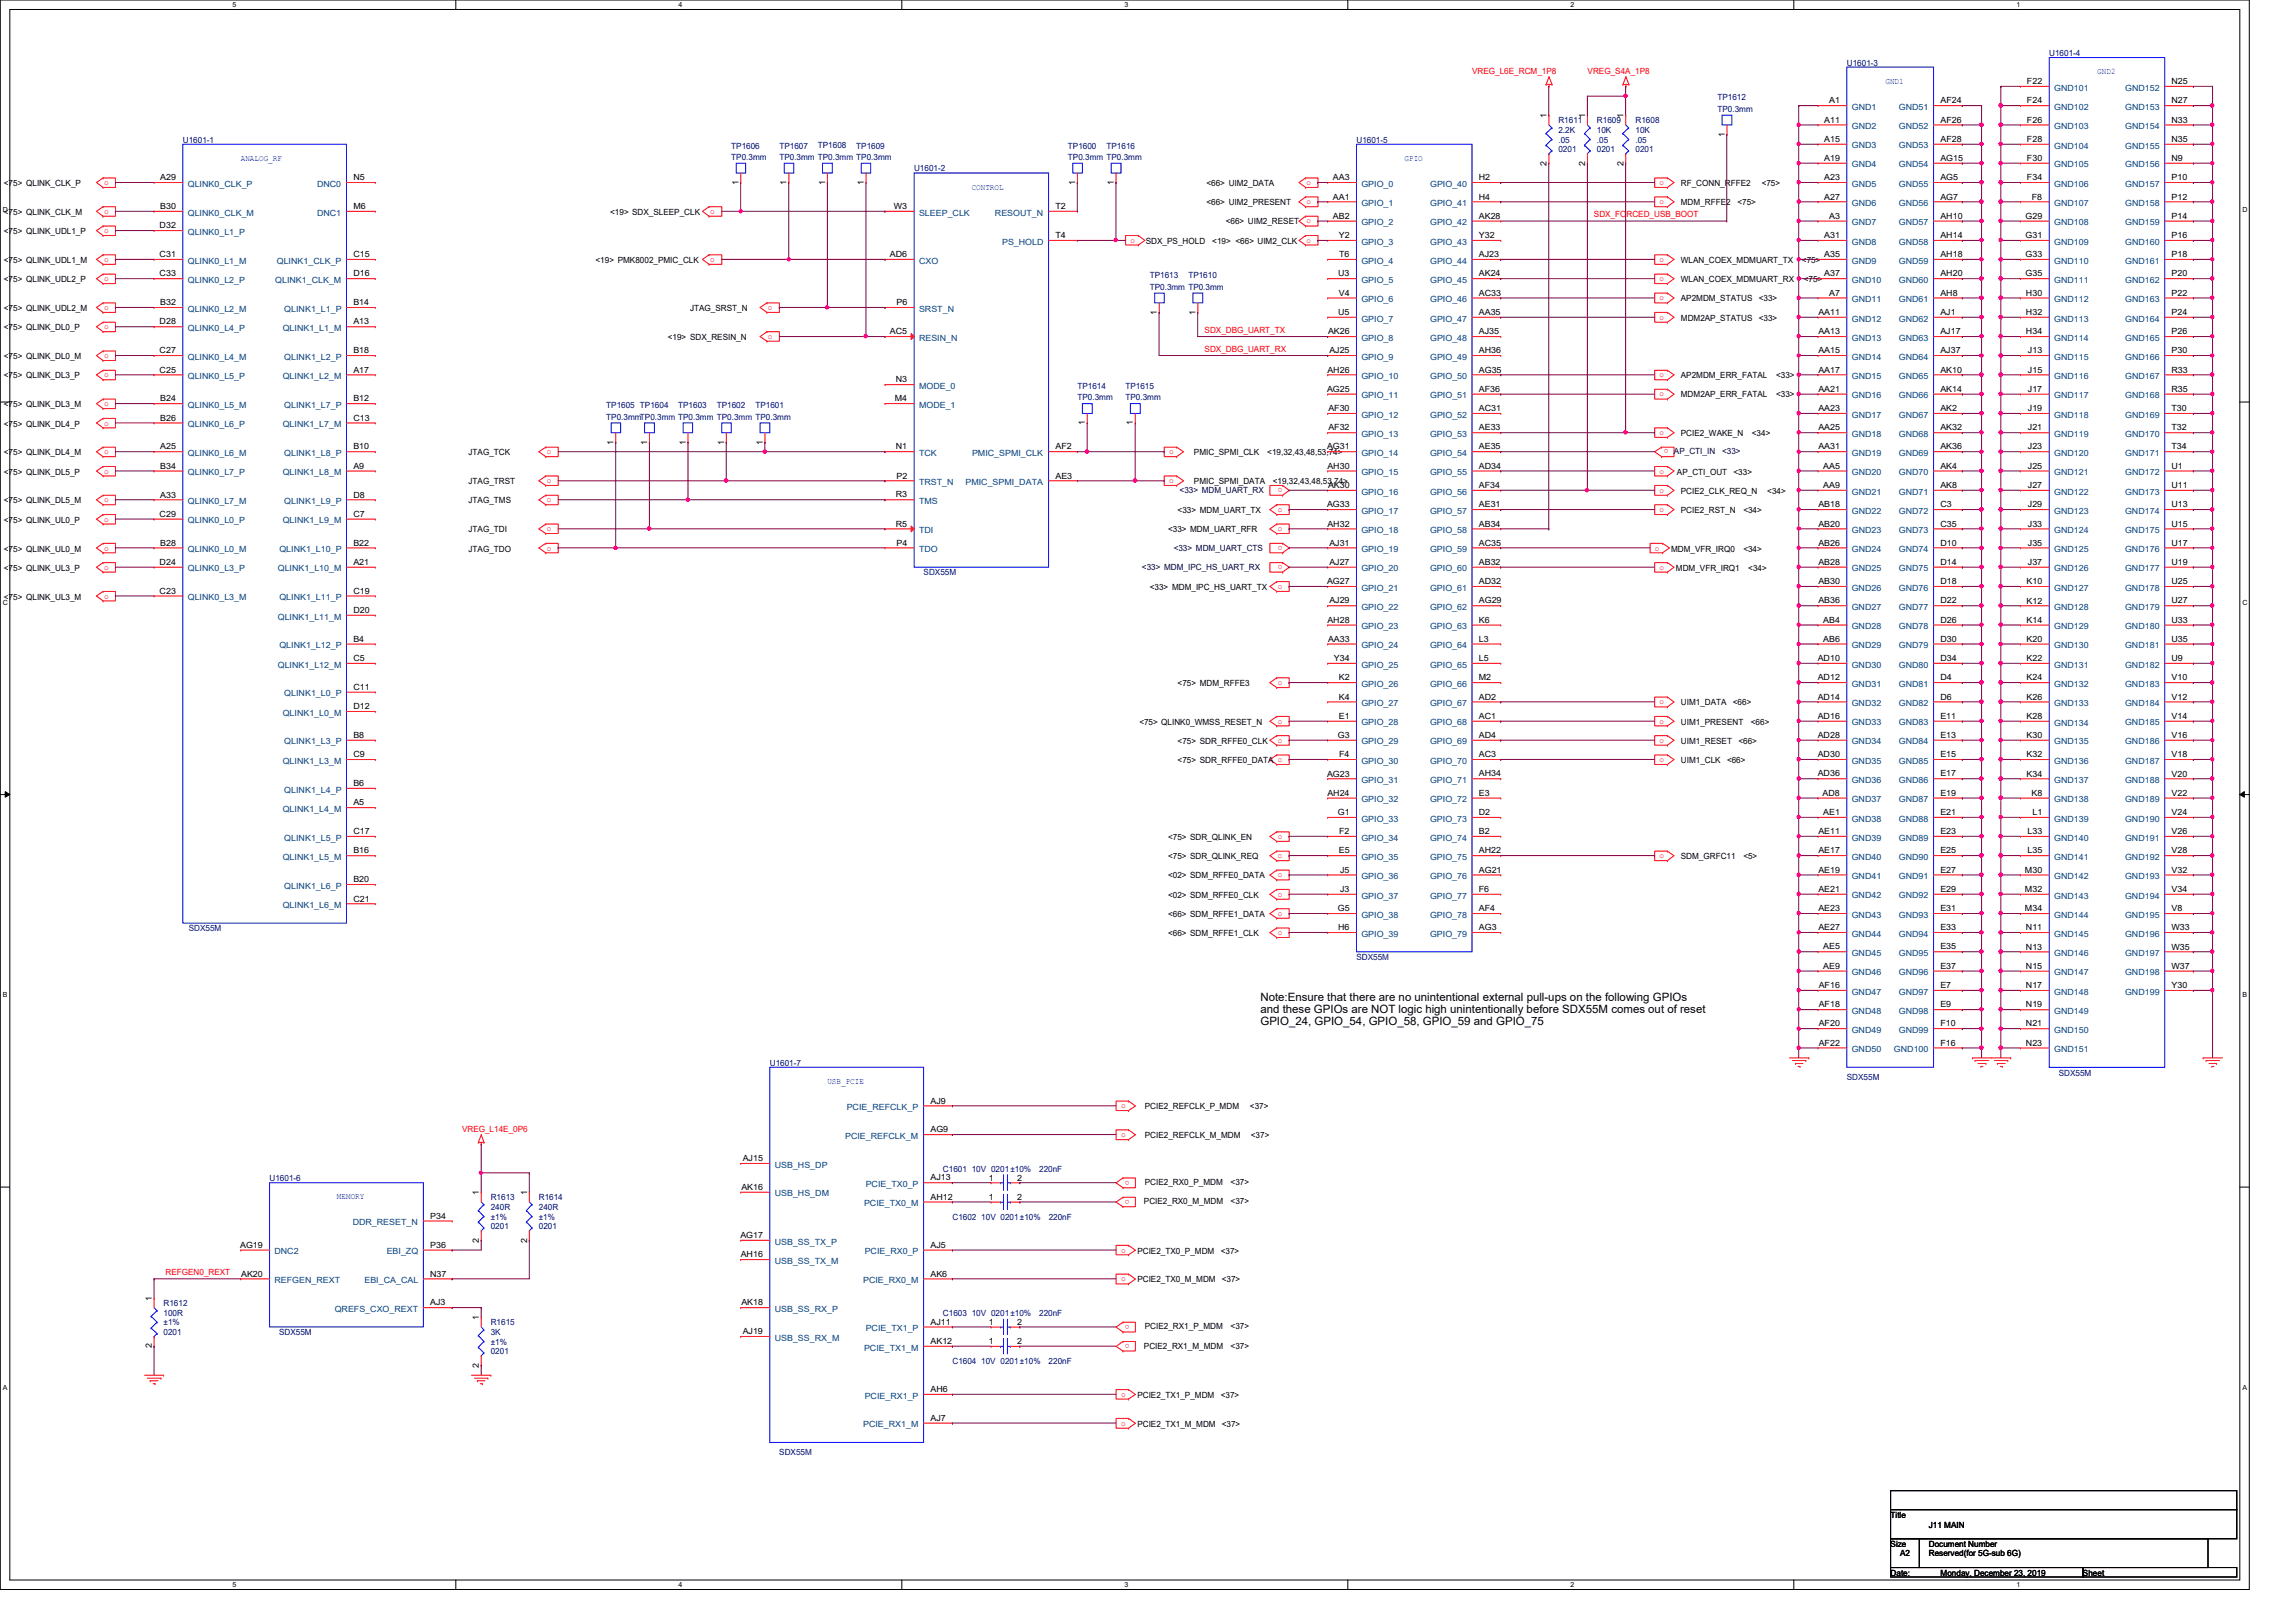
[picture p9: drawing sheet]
<svg xmlns="http://www.w3.org/2000/svg" width="297mm" height="210mm" viewBox="0 0 297 210" stroke-linecap="round" stroke-linejoin="round" font-family="sans-serif">
<defs><g id="words">
<g font-size="1.5">
<text x="163.1" y="129.5">Note:Ensure that there are no unintentional external pull-ups on the following GPIOs</text>
<text x="163.1" y="131.1">and these GPIOs are NOT logic high unintentionally before SDX55M comes out of reset</text>
<text x="163.1" y="132.6">GPIO_24, GPIO_54, GPIO_58, GPIO_59 and GPIO_75</text>
</g>
<g font-size="1.1" fill="#f00">
<text x="190.5" y="9.5">VREG_L6E_RCM_1P8</text>
<text x="205.4" y="9.5">VREG_S4A_1P8</text>
<text x="13.5" y="24">o</text>
<text x="169" y="24">o</text>
<text x="214.7" y="24">o</text>
<text x="13.5" y="27.7">o</text>
<text x="91.9" y="27.7">o</text>
<text x="169" y="26.4">o</text>
<text x="169" y="28.9">o</text>
<text x="206.2" y="28.1">SDX_FORCED_USB_BOOT</text>
<text x="214.7" y="26.4">o</text>
<text x="13.5" y="30.2">o</text>
<text x="13.5" y="33.9">o</text>
<text x="91.9" y="33.9">o</text>
<text x="146.3" y="31.4">o</text>
<text x="169" y="31.4">o</text>
<text x="214.7" y="33.9">o</text>
<text x="13.5" y="40.1">o</text>
<text x="13.5" y="36.4">o</text>
<text x="99.3" y="40.1">o</text>
<text x="214.7" y="36.4">o</text>
<text x="214.7" y="38.9">o</text>
<text x="214.7" y="41.4">o</text>
<text x="13.5" y="42.6">o</text>
<text x="13.5" y="46.4">o</text>
<text x="99.4" y="43.9">o</text>
<text x="155.8" y="43.1">SDX_DBG_UART_TX</text>
<text x="155.8" y="45.5">SDX_DBG_UART_RX</text>
<text x="13.5" y="52.6">o</text>
<text x="13.5" y="48.9">o</text>
<text x="214.7" y="51.3">o</text>
<text x="214.7" y="48.9">o</text>
<text x="13.5" y="55.1">o</text>
<text x="13.5" y="58.8">o</text>
<text x="70.7" y="58.8">o</text>
<text x="151.3" y="58.8">o</text>
<text x="214.7" y="56.3">o</text>
<text x="215.8" y="58.2" transform="rotate(180 215.8 58.2)">o</text>
<text x="13.5" y="61.3">o</text>
<text x="13.5" y="65">o</text>
<text x="70.7" y="65">o</text>
<text x="70.7" y="62.5">o</text>
<text x="151.3" y="62.5">o</text>
<text x="165.9" y="63.2" transform="rotate(180 165.9 63.2)">o</text>
<text x="214.7" y="61.3">o</text>
<text x="214.7" y="63.8">o</text>
<text x="13.5" y="71.2">o</text>
<text x="13.5" y="67.5">o</text>
<text x="70.7" y="68.7">o</text>
<text x="70.7" y="71.2">o</text>
<text x="165.3" y="68.7">o</text>
<text x="165.3" y="66.2">o</text>
<text x="165.9" y="70.6" transform="rotate(180 165.9 70.6)">o</text>
<text x="214.1" y="71.2">o</text>
<text x="214.7" y="66.3">o</text>
<text x="13.5" y="73.7">o</text>
<text x="13.5" y="77.5">o</text>
<text x="165.3" y="76.2">o</text>
<text x="165.9" y="73.1" transform="rotate(180 165.9 73.1)">o</text>
<text x="214.7" y="73.7">o</text>
<text x="165.3" y="88.6">o</text>
<text x="165.3" y="93.6">o</text>
<text x="214.7" y="93.6">o</text>
<text x="214.7" y="91.1">o</text>
<text x="165.3" y="96.1">o</text>
<text x="214.7" y="96.1">o</text>
<text x="214.7" y="98.6">o</text>
<text x="165.3" y="113.5">o</text>
<text x="165.3" y="108.6">o</text>
<text x="165.3" y="111.1">o</text>
<text x="214.7" y="111.1">o</text>
<text x="165.3" y="116">o</text>
<text x="165.3" y="118.5">o</text>
<text x="165.3" y="121">o</text>
<text x="145" y="143.4">o</text>
<text x="59.8" y="146.4">VREG_L14E_0P6</text>
<text x="145" y="147.1">o</text>
<text x="146.1" y="152.8" transform="rotate(180 146.1 152.8)">o</text>
<text x="146.1" y="155.2" transform="rotate(180 146.1 155.2)">o</text>
<text x="21.4" y="165">REFGEN0_REXT</text>
<text x="145" y="165.8">o</text>
<text x="145" y="162.1">o</text>
<text x="146.1" y="171.4" transform="rotate(180 146.1 171.4)">o</text>
<text x="146.1" y="173.9" transform="rotate(180 146.1 173.9)">o</text>
<text x="145" y="180.8">o</text>
<text x="145" y="184.5">o</text>
</g>
<g font-size="1.1" fill="#000080">
<text x="238.9" y="8.5">U1601-3</text>
<text x="265.1" y="7.3">U1601-4</text>
<text x="201.6" y="16">R1611</text>
<text x="201.6" y="17.2">2.2K</text>
<text x="206.6" y="16">R1609</text>
<text x="206.6" y="17.2">10K</text>
<text x="211.6" y="16">R1608</text>
<text x="211.6" y="17.2">10K</text>
<text x="222.2" y="13">TP1612</text>
<text x="222.2" y="14.5">TP0.3mm</text>
<text x="23.7" y="18.5">U1601-1</text>
<text x="94.6" y="19.2">TP1606</text>
<text x="94.6" y="20.7">TP0.3mm</text>
<text x="100.8" y="19.2">TP1607</text>
<text x="100.8" y="20.7">TP0.3mm TP0.3mm TP0.3mm</text>
<text x="105.8" y="19.2">TP1608</text>
<text x="110.8" y="19.2">TP1609</text>
<text x="118.3" y="22.2">U1601-2</text>
<text x="138.2" y="19.2">TP1600</text>
<text x="138.2" y="20.7">TP0.3mm TP0.3mm</text>
<text x="143.2" y="19.2">TP1616</text>
<text x="175.5" y="18.5">U1601-5</text>
<text x="201.6" y="18.5">.05</text>
<text x="201.6" y="19.7">0201</text>
<text x="206.6" y="18.5">.05</text>
<text x="206.6" y="19.7">0201</text>
<text x="211.6" y="18.5">.05</text>
<text x="211.6" y="19.7">0201</text>
<text x="148.8" y="36">TP1613</text>
<text x="148.8" y="37.5">TP0.3mm TP0.3mm</text>
<text x="153.7" y="36">TP1610</text>
<text x="78.4" y="52.8">TP1605 TP1604</text>
<text x="87.7" y="52.8">TP1603</text>
<text x="92.7" y="52.8">TP1602</text>
<text x="97.7" y="52.8">TP1601</text>
<text x="139.4" y="50.3">TP1614</text>
<text x="139.4" y="51.8">TP0.3mm</text>
<text x="145.6" y="50.3">TP1615</text>
<text x="145.6" y="51.8">TP0.3mm</text>
<text x="78.4" y="54.3">TP0.3mmTP0.3mm TP0.3mm TP0.3mm TP0.3mm</text>
<text x="119.5" y="74.5">SDX55M</text>
<text x="24.4" y="120.5">SDX55M</text>
<text x="175.5" y="124.2">SDX55M</text>
<text x="99.6" y="137.9">U1601-7</text>
<text x="238.9" y="139.8">SDX55M</text>
<text x="266.3" y="139.2">SDX55M</text>
<text x="34.9" y="152.8">U1601-6</text>
<text x="63.5" y="155.3">R1613</text>
<text x="69.7" y="155.3">R1614</text>
<text x="122" y="151.6">C1601</text>
<text x="125.7" y="151.6">10V 0201±10%</text>
<text x="134.4" y="151.6">220nF</text>
<text x="63.5" y="156.6">240R</text>
<text x="63.5" y="157.8">±1%</text>
<text x="63.5" y="159.1">0201</text>
<text x="69.7" y="156.6">240R</text>
<text x="69.7" y="157.8">±1%</text>
<text x="69.7" y="159.1">0201</text>
<text x="123.2" y="157.9">C1602</text>
<text x="126.9" y="157.9">10V 0201±10%</text>
<text x="135.7" y="157.9">220nF</text>
<text x="21.2" y="169.1">R1612</text>
<text x="21.2" y="170.3">100R</text>
<text x="21.2" y="171.5">±1%</text>
<text x="21.2" y="172.8">0201</text>
<text x="36.1" y="172.8">SDX55M</text>
<text x="63.5" y="171.5">R1615</text>
<text x="63.5" y="172.8">3K</text>
<text x="122" y="170.3">C1603</text>
<text x="125.7" y="170.3">10V 0201±10%</text>
<text x="134.4" y="170.3">220nF</text>
<text x="63.5" y="174">±1%</text>
<text x="63.5" y="175.3">0201</text>
<text x="123.2" y="176.5">C1604</text>
<text x="126.9" y="176.5">10V 0201±10%</text>
<text x="135.7" y="176.5">220nF</text>
<text x="100.8" y="188.3">SDX55M</text>
</g>
<g font-size="1.1" fill="#00f">
<text x="243.9" y="10.9">GND1</text>
<text x="271.3" y="9.6">GND2</text>
<text x="31.2" y="20.8">ANALOG_RF</text>
<text x="181.7" y="20.8">GPIO</text>
<text x="125.7" y="24.5">CONTROL</text>
<text x="107" y="140.3">USB_PCIE</text>
<text x="43.6" y="155.2">MEMORY</text>
</g>
<g font-size="1.1">
<text x="262.2" y="10.9">F22</text>
<text x="280.9" y="10.9">N25</text>
<text x="200.1" y="15.3" transform="rotate(-90 200.1 15.3)">1</text>
<text x="205.1" y="15.3" transform="rotate(-90 205.1 15.3)">1</text>
<text x="210" y="15.3" transform="rotate(-90 210 15.3)">1</text>
<text x="223.1" y="17.7" transform="rotate(-90 223.1 17.7)">1</text>
<text x="236" y="15.9">A11</text>
<text x="236.6" y="13.4">A1</text>
<text x="251" y="13.4">AF24</text>
<text x="251" y="15.9">AF26</text>
<text x="262.2" y="13.4">F24</text>
<text x="262.2" y="15.9">F26</text>
<text x="280.9" y="13.4">N27</text>
<text x="280.9" y="15.9">N33</text>
<text x="20.7" y="23.3">A29</text>
<text x="45.7" y="23.3">N5</text>
<text x="95.5" y="23.9" transform="rotate(-90 95.5 23.9)">1</text>
<text x="101.8" y="23.9" transform="rotate(-90 101.8 23.9)">1</text>
<text x="106.7" y="23.9" transform="rotate(-90 106.7 23.9)">1</text>
<text x="111.8" y="23.9" transform="rotate(-90 111.8 23.9)">1</text>
<text x="139.1" y="23.9" transform="rotate(-90 139.1 23.9)">1</text>
<text x="144.1" y="23.9" transform="rotate(-90 144.1 23.9)">1</text>
<text x="172.4" y="23.3">AA3</text>
<text x="191.3" y="23.3">H2</text>
<text x="200.1" y="21.4" transform="rotate(-90 200.1 21.4)">2</text>
<text x="205.1" y="21.4" transform="rotate(-90 205.1 21.4)">2</text>
<text x="210" y="21.4" transform="rotate(-90 210 21.4)">2</text>
<text x="236" y="18.4">A15</text>
<text x="236" y="20.8">A19</text>
<text x="236" y="23.3">A23</text>
<text x="251" y="20.8">AG15</text>
<text x="251" y="23.3">AG5</text>
<text x="251" y="18.4">AF28</text>
<text x="262.2" y="18.4">F28</text>
<text x="262.2" y="20.8">F30</text>
<text x="262.2" y="23.3">F34</text>
<text x="280.9" y="18.4">N35</text>
<text x="280.9" y="20.8">N9</text>
<text x="280.9" y="23.3">P10</text>
<text x=".5" y="27.8">&lt;75&gt; QLINK_CLK_M</text>
<text x=".5" y="24.1">&lt;75&gt; QLINK_CLK_P</text>
<text x="20.7" y="29.5">D32</text>
<text x="20.7" y="27">B30</text>
<text x="45.7" y="27">M6</text>
<text x="78.9" y="27.8">&lt;19&gt; SDX_SLEEP_CLK</text>
<text x="115.6" y="27">W3</text>
<text x="136.5" y="27">T2</text>
<text x="156.1" y="24.1">&lt;66&gt; UIM2_DATA</text>
<text x="156.1" y="26.5">&lt;66&gt; UIM2_PRESENT</text>
<text x="158.6" y="29">&lt;66&gt; UIM2_RESET</text>
<text x="172.4" y="25.8">AA1</text>
<text x="172.4" y="28.3">AB2</text>
<text x="191.3" y="25.8">H4</text>
<text x="191.3" y="28.3">AK28</text>
<text x="217.5" y="26.5">MDM_RFFE2</text>
<text x="217.5" y="24.1">RF_CONN_RFFE2</text>
<text x="224.8" y="26.5">&lt;75&gt;</text>
<text x="227.9" y="24.1">&lt;75&gt;</text>
<text x="236" y="25.8">A27</text>
<text x="236.6" y="28.3">A3</text>
<text x="251" y="25.8">AG7</text>
<text x="251" y="28.3">AH10</text>
<text x="262.1" y="28.3">G29</text>
<text x="262.9" y="25.8">F8</text>
<text x="280.9" y="25.8">P12</text>
<text x="280.9" y="28.3">P14</text>
<text x=".5" y="30.3">&lt;75&gt; QLINK_UDL1_P</text>
<text x=".5" y="34">&lt;75&gt; QLINK_UDL1_M</text>
<text x="20.7" y="33.3">C31</text>
<text x="20.7" y="35.8">C33</text>
<text x="45.7" y="33.3">C15</text>
<text x="45.7" y="35.8">D16</text>
<text x="77" y="34">&lt;19&gt; PMK8002_PMIC_CLK</text>
<text x="115.1" y="33.3">AD6</text>
<text x="136.5" y="30.8">T4</text>
<text x="148.2" y="31.5">SDX_PS_HOLD</text>
<text x="156.8" y="31.5">&lt;19&gt; &lt;66&gt; UIM2_CLK</text>
<text x="173.1" y="35.8">U3</text>
<text x="173.2" y="30.8">Y2</text>
<text x="173.2" y="33.3">T6</text>
<text x="191.3" y="30.8">Y32</text>
<text x="191.3" y="33.3">AJ23</text>
<text x="191.3" y="35.8">AK24</text>
<text x="217.5" y="34">WLAN_COEX_MDMUART_TX</text>
<text x="233.1" y="34">&lt;75&gt;</text>
<text x="236" y="30.8">A31</text>
<text x="236" y="33.3">A35</text>
<text x="236" y="35.8">A37</text>
<text x="251" y="30.8">AH14</text>
<text x="251" y="33.3">AH18</text>
<text x="251" y="35.8">AH20</text>
<text x="262.1" y="30.8">G31</text>
<text x="262.1" y="35.8">G35</text>
<text x="262.1" y="33.3">G33</text>
<text x="280.9" y="30.8">P16</text>
<text x="280.9" y="33.3">P18</text>
<text x="280.9" y="35.8">P20</text>
<text x=".5" y="36.5">&lt;75&gt; QLINK_UDL2_P</text>
<text x=".5" y="40.3">&lt;75&gt; QLINK_UDL2_M</text>
<text x="20.7" y="42">D28</text>
<text x="20.7" y="39.5">B32</text>
<text x="45.7" y="42">A13</text>
<text x="45.7" y="39.5">B14</text>
<text x="89.3" y="40.3">JTAG_SRST_N</text>
<text x="116" y="39.5">P6</text>
<text x="149.7" y="40.7" transform="rotate(-90 149.7 40.7)">1</text>
<text x="154.7" y="40.7" transform="rotate(-90 154.7 40.7)">1</text>
<text x="173.1" y="40.8">U5</text>
<text x="173.2" y="38.3">V4</text>
<text x="191.3" y="38.3">AC33</text>
<text x="191.3" y="40.8">AA35</text>
<text x="217.5" y="36.5">WLAN_COEX_MDMUART_RX</text>
<text x="217.5" y="39">AP2MDM_STATUS</text>
<text x="217.5" y="41.5">MDM2AP_STATUS</text>
<text x="227.5" y="39">&lt;33&gt;</text>
<text x="227.5" y="41.5">&lt;33&gt;</text>
<text x="233.4" y="36.5">&lt;75&gt;</text>
<text x="235.2" y="40.8">AA11</text>
<text x="236.6" y="38.3">A7</text>
<text x="251" y="38.3">AH8</text>
<text x="251" y="40.8">AJ1</text>
<text x="262.1" y="38.3">H30</text>
<text x="262.1" y="40.8">H32</text>
<text x="280.9" y="38.3">P22</text>
<text x="280.9" y="40.8">P24</text>
<text x=".5" y="46.5">&lt;75&gt; QLINK_DL0_M</text>
<text x=".5" y="42.8">&lt;75&gt; QLINK_DL0_P</text>
<text x="20.7" y="45.7">C27</text>
<text x="45.7" y="45.7">B18</text>
<text x="86.4" y="44">&lt;19&gt; SDX_RESIN_N</text>
<text x="115.1" y="43.3">AC5</text>
<text x="171.8" y="43.3">AK26</text>
<text x="172" y="45.7">AJ25</text>
<text x="191.3" y="43.3">AJ35</text>
<text x="191.3" y="45.7">AH36</text>
<text x="235.2" y="43.3">AA13</text>
<text x="235.2" y="45.7">AA15</text>
<text x="251" y="43.3">AJ17</text>
<text x="251" y="45.7">AJ37</text>
<text x="262.1" y="43.3">H34</text>
<text x="262.4" y="45.7">J13</text>
<text x="280.9" y="43.3">P26</text>
<text x="280.9" y="45.7">P30</text>
<text x=".5" y="49">&lt;75&gt; QLINK_DL3_P</text>
<text x=".5" y="52.7">&lt;75&gt; QLINK_DL3_M</text>
<text x="20.7" y="48.2">C25</text>
<text x="20.7" y="51.9">B24</text>
<text x="45.7" y="48.2">A17</text>
<text x="45.7" y="51.9">B12</text>
<text x="115.8" y="51.9">M4</text>
<text x="115.9" y="49.5">N3</text>
<text x="171.7" y="50.7">AG25</text>
<text x="171.7" y="48.2">AH26</text>
<text x="171.9" y="53.2">AF30</text>
<text x="191.3" y="48.2">AG35</text>
<text x="191.3" y="50.7">AF36</text>
<text x="191.3" y="53.2">AC31</text>
<text x="217.5" y="51.4">MDM2AP_ERR_FATAL</text>
<text x="217.5" y="49">AP2MDM_ERR_FATAL</text>
<text x="229.8" y="51.4">&lt;33&gt;</text>
<text x="229.8" y="49">&lt;33&gt;</text>
<text x="235.2" y="48.2">AA17</text>
<text x="235.2" y="50.7">AA21</text>
<text x="235.2" y="53.2">AA23</text>
<text x="251" y="48.2">AK10</text>
<text x="251" y="50.7">AK14</text>
<text x="251" y="53.2">AK2</text>
<text x="262.4" y="50.7">J17</text>
<text x="262.4" y="53.2">J19</text>
<text x="262.4" y="48.2">J15</text>
<text x="280.9" y="48.2">R33</text>
<text x="280.9" y="50.7">R35</text>
<text x="280.9" y="53.2">T30</text>
<text x=".5" y="55.2">&lt;75&gt; QLINK_DL4_P</text>
<text x=".5" y="58.9">&lt;75&gt; QLINK_DL4_M</text>
<text x="20.7" y="54.4">B26</text>
<text x="20.7" y="58.2">A25</text>
<text x="45.7" y="54.4">C13</text>
<text x="45.7" y="58.2">B10</text>
<text x="60.6" y="58.9">JTAG_TCK</text>
<text x="79.4" y="57.5" transform="rotate(-90 79.4 57.5)">1</text>
<text x="83.7" y="57.5" transform="rotate(-90 83.7 57.5)">1</text>
<text x="88.7" y="57.5" transform="rotate(-90 88.7 57.5)">1</text>
<text x="93.7" y="57.5" transform="rotate(-90 93.7 57.5)">1</text>
<text x="98.7" y="57.5" transform="rotate(-90 98.7 57.5)">1</text>
<text x="115.9" y="58.2">N1</text>
<text x="136.5" y="58.2">AF2</text>
<text x="140.4" y="55" transform="rotate(-90 140.4 55)">1</text>
<text x="146.6" y="55" transform="rotate(-90 146.6 55)">1</text>
<text x="154.5" y="58.9">PMIC_SPMI_CLK</text>
<text x="163.9" y="58.9">&lt;19,32,43,48,53,74&gt;</text>
<text x="171.7" y="58.2">AG31</text>
<text x="171.9" y="55.7">AF32</text>
<text x="191.3" y="55.7">AE33</text>
<text x="191.3" y="58.2">AE35</text>
<text x="217.5" y="56.4">PCIE2_WAKE_N</text>
<text x="226.6" y="56.4">&lt;34&gt;</text>
<text x="235.2" y="55.7">AA25</text>
<text x="235.2" y="58.2">AA31</text>
<text x="251" y="55.7">AK32</text>
<text x="251" y="58.2">AK36</text>
<text x="262.4" y="55.7">J21</text>
<text x="262.4" y="58.2">J23</text>
<text x="280.9" y="55.7">T32</text>
<text x="280.9" y="58.2">T34</text>
<text x=".5" y="65.2">&lt;75&gt; QLINK_DL5_M</text>
<text x=".5" y="61.4">&lt;75&gt; QLINK_DL5_P</text>
<text x="20.7" y="60.7">B34</text>
<text x="20.7" y="64.4">A33</text>
<text x="45.7" y="60.7">A9</text>
<text x="45.7" y="64.4">D8</text>
<text x="60.6" y="65.1">JTAG_TMS</text>
<text x="60.6" y="62.7">JTAG_TRST</text>
<text x="115.9" y="64.4">R3</text>
<text x="116" y="61.9">P2</text>
<text x="136.5" y="61.9">AE3</text>
<text x="154.5" y="62.7">PMIC_SPMI_DATA</text>
<text x="164.7" y="62.7">&lt;19,32,43,48,53,74&gt;</text>
<text x="171.7" y="65.7">AG33</text>
<text x="171.7" y="60.7">AH30</text>
<text x="171.8" y="63.2">AK30</text>
<text x="191.3" y="60.7">AD34</text>
<text x="191.3" y="63.2">AF34</text>
<text x="191.3" y="65.7">AE31</text>
<text x="216.9" y="61.4">AP_CTI_OUT</text>
<text x="217.5" y="63.9">PCIE2_CLK_REQ_N</text>
<text x="224.3" y="61.4">&lt;33&gt;</text>
<text x="228.6" y="63.9">&lt;34&gt;</text>
<text x="235.2" y="65.6">AB18</text>
<text x="235.9" y="60.7">AA5</text>
<text x="235.9" y="63.2">AA9</text>
<text x="251" y="63.2">AK8</text>
<text x="251" y="65.6">C3</text>
<text x="251" y="60.7">AK4</text>
<text x="262.4" y="60.7">J25</text>
<text x="262.4" y="63.2">J27</text>
<text x="262.4" y="65.7">J29</text>
<text x="280.9" y="65.7">U13</text>
<text x="280.9" y="60.7">U1</text>
<text x="280.9" y="63.2">U11</text>
<text x=".5" y="67.6">&lt;75&gt; QLINK_UL0_P</text>
<text x=".5" y="71.4">&lt;75&gt; QLINK_UL0_M</text>
<text x="20.7" y="66.9">C29</text>
<text x="20.7" y="70.6">B28</text>
<text x="45.7" y="66.9">C7</text>
<text x="45.7" y="70.6">B22</text>
<text x="60.6" y="68.9">JTAG_TDI</text>
<text x="60.6" y="71.4">JTAG_TDO</text>
<text x="115.9" y="68.1">R5</text>
<text x="116" y="70.6">P4</text>
<text x="151.1" y="68.9">&lt;33&gt; MDM_UART_RFR</text>
<text x="152.4" y="66.4">&lt;33&gt; MDM_UART_TX</text>
<text x="171.7" y="68.1">AH32</text>
<text x="172" y="70.6">AJ31</text>
<text x="191.3" y="68.1">AB34</text>
<text x="191.3" y="70.6">AC35</text>
<text x="216.2" y="71.4">MDM_VFR_IRQ0</text>
<text x="217.5" y="66.4">PCIE2_RST_N</text>
<text x="225.5" y="71.4">&lt;34&gt;</text>
<text x="225.5" y="66.4">&lt;34&gt;</text>
<text x="235.2" y="68.1">AB20</text>
<text x="235.2" y="70.6">AB26</text>
<text x="251" y="68.1">C35</text>
<text x="251" y="70.6">D10</text>
<text x="262.4" y="68.2">J33</text>
<text x="262.4" y="70.6">J35</text>
<text x="280.9" y="68.2">U15</text>
<text x="280.9" y="70.6">U17</text>
<text x=".5" y="73.9">&lt;75&gt; QLINK_UL3_P</text>
<text x=".5" y="77.6">&lt;75&gt; QLINK_UL3_M</text>
<text x="20.7" y="73.1">D24</text>
<text x="20.7" y="76.8">C23</text>
<text x="45.7" y="73.1">A21</text>
<text x="45.7" y="76.8">C19</text>
<text x="148.8" y="76.3">&lt;33&gt; MDM_IPC_HS_UART_TX</text>
<text x="171.7" y="75.6">AG27</text>
<text x="172" y="73.1">AJ27</text>
<text x="191.3" y="73.1">AB32</text>
<text x="191.3" y="75.6">AD32</text>
<text x="216.8" y="73.9">MDM_VFR_IRQ1</text>
<text x="226.2" y="73.9">&lt;34&gt;</text>
<text x="235.2" y="75.6">AB30</text>
<text x="235.2" y="73.1">AB28</text>
<text x="251" y="73.1">D14</text>
<text x="251" y="75.6">D18</text>
<text x="262.2" y="75.6">K10</text>
<text x="262.4" y="73.1">J37</text>
<text x="280.9" y="73.1">U19</text>
<text x="280.9" y="75.6">U25</text>
<text x="45.7" y="79.3">D20</text>
<text x="45.7" y="83.1">B4</text>
<text x="171.7" y="80.6">AH28</text>
<text x="171.8" y="83">AA33</text>
<text x="172" y="78.1">AJ29</text>
<text x="191.3" y="78.1">AG29</text>
<text x="191.3" y="80.6">K6</text>
<text x="191.3" y="83">L3</text>
<text x="235.2" y="78.1">AB36</text>
<text x="235.9" y="80.6">AB4</text>
<text x="235.9" y="83">AB6</text>
<text x="251" y="78.1">D22</text>
<text x="251" y="80.6">D26</text>
<text x="251" y="83">D30</text>
<text x="262.2" y="78.1">K12</text>
<text x="262.2" y="80.6">K14</text>
<text x="262.2" y="83.1">K20</text>
<text x="280.9" y="78.1">U27</text>
<text x="280.9" y="80.6">U33</text>
<text x="280.9" y="83.1">U35</text>
<text x="45.7" y="85.6">C5</text>
<text x="45.7" y="89.3">C11</text>
<text x="152.3" y="88.8">&lt;75&gt; MDM_RFFE3</text>
<text x="172.6" y="85.5">Y34</text>
<text x="173.2" y="88">K2</text>
<text x="191.3" y="85.5">L5</text>
<text x="191.3" y="88">M2</text>
<text x="235.2" y="85.5">AD10</text>
<text x="235.2" y="88">AD12</text>
<text x="251" y="85.5">D34</text>
<text x="251" y="88">D4</text>
<text x="262.2" y="85.5">K22</text>
<text x="262.2" y="88">K24</text>
<text x="280.9" y="85.5">U9</text>
<text x="280.9" y="88">V10</text>
<text x="45.7" y="91.8">D12</text>
<text x="45.7" y="95.5">B8</text>
<text x="147.4" y="93.8">&lt;75&gt; QLINK0_WMSS_RESET_N</text>
<text x="173.1" y="95.5">G3</text>
<text x="173.2" y="90.5">K4</text>
<text x="173.2" y="93">E1</text>
<text x="191.3" y="90.5">AD2</text>
<text x="191.3" y="93">AC1</text>
<text x="191.3" y="95.5">AD4</text>
<text x="217.5" y="91.3">UIM1_DATA</text>
<text x="217.5" y="93.8">UIM1_PRESENT</text>
<text x="224.2" y="91.3">&lt;66&gt;</text>
<text x="226.5" y="93.8">&lt;66&gt;</text>
<text x="235.2" y="93">AD16</text>
<text x="235.2" y="90.5">AD14</text>
<text x="235.2" y="95.5">AD28</text>
<text x="251" y="90.5">D6</text>
<text x="251" y="95.5">E13</text>
<text x="251" y="93">E11</text>
<text x="262.2" y="90.5">K26</text>
<text x="262.2" y="93">K28</text>
<text x="262.2" y="95.5">K30</text>
<text x="280.9" y="90.5">V12</text>
<text x="280.9" y="93">V14</text>
<text x="280.9" y="95.5">V16</text>
<text x="45.7" y="98">C9</text>
<text x="45.7" y="101.7">B6</text>
<text x="152.4" y="98.8">&lt;75&gt; SDR_RFFE0_DATA o</text>
<text x="152.4" y="96.3">&lt;75&gt; SDR_RFFE0_CLK</text>
<text x="171.7" y="100.5">AG23</text>
<text x="173.2" y="98">F4</text>
<text x="191.3" y="98">AC3</text>
<text x="191.3" y="100.5">AH34</text>
<text x="217.5" y="98.8">UIM1_CLK</text>
<text x="217.5" y="96.3">UIM1_RESET</text>
<text x="223.4" y="98.8">&lt;66&gt;</text>
<text x="224.9" y="96.3">&lt;66&gt;</text>
<text x="235.2" y="98">AD30</text>
<text x="235.2" y="100.5">AD36</text>
<text x="251" y="98">E15</text>
<text x="251" y="100.5">E17</text>
<text x="262.2" y="98">K32</text>
<text x="262.2" y="100.5">K34</text>
<text x="280.9" y="98">V18</text>
<text x="280.9" y="100.5">V20</text>
<text x="45.7" y="104.2">A5</text>
<text x="45.7" y="107.9">C17</text>
<text x="171.7" y="103">AH24</text>
<text x="173.1" y="105.5">G1</text>
<text x="173.2" y="107.9">F2</text>
<text x="191.3" y="103">E3</text>
<text x="191.3" y="105.5">D2</text>
<text x="191.3" y="107.9">B2</text>
<text x="235.2" y="107.9">AE11</text>
<text x="235.8" y="103">AD8</text>
<text x="235.9" y="105.5">AE1</text>
<text x="251" y="105.5">E21</text>
<text x="251" y="107.9">E23</text>
<text x="251" y="103">E19</text>
<text x="262.3" y="107.9">L33</text>
<text x="262.8" y="103">K8</text>
<text x="263" y="105.5">L1</text>
<text x="280.9" y="103">V22</text>
<text x="280.9" y="105.5">V24</text>
<text x="280.9" y="107.9">V26</text>
<text x="45.7" y="110.4">B16</text>
<text x="151.1" y="113.7">&lt;02&gt; SDM_RFFE0_DATA</text>
<text x="151.1" y="108.7">&lt;75&gt; SDR_QLINK_EN</text>
<text x="151.1" y="111.2">&lt;75&gt; SDR_QLINK_REQ</text>
<text x="173.2" y="110.4">E5</text>
<text x="173.4" y="112.9">J5</text>
<text x="191.3" y="110.4">AH22</text>
<text x="191.3" y="112.9">AG21</text>
<text x="217.5" y="111.2">SDM_GRFC11</text>
<text x="225.5" y="111.2">&lt;5&gt;</text>
<text x="235.2" y="110.4">AE17</text>
<text x="235.2" y="112.9">AE19</text>
<text x="251" y="110.4">E25</text>
<text x="251" y="112.9">E27</text>
<text x="262" y="112.9">M30</text>
<text x="262.3" y="110.4">L35</text>
<text x="280.9" y="110.4">V28</text>
<text x="280.9" y="112.9">V32</text>
<text x="45.7" y="116.7">C21</text>
<text x="45.7" y="114.2">B20</text>
<text x="151.1" y="116.2">&lt;02&gt; SDM_RFFE0_CLK</text>
<text x="151.1" y="118.7">&lt;66&gt; SDM_RFFE1_DATA</text>
<text x="173.1" y="117.9">G5</text>
<text x="173.4" y="115.4">J3</text>
<text x="191.3" y="115.4">F6</text>
<text x="191.3" y="117.9">AF4</text>
<text x="235.2" y="115.4">AE21</text>
<text x="235.2" y="117.9">AE23</text>
<text x="251" y="115.4">E29</text>
<text x="251" y="117.9">E31</text>
<text x="262" y="115.4">M32</text>
<text x="262" y="117.9">M34</text>
<text x="280.9" y="115.4">V34</text>
<text x="280.9" y="117.9">V8</text>
<text x="151.1" y="121.2">&lt;66&gt; SDM_RFFE1_CLK</text>
<text x="173.1" y="120.4">H6</text>
<text x="191.3" y="120.4">AG3</text>
<text x="235.2" y="120.4">AE27</text>
<text x="235.9" y="122.9">AE5</text>
<text x="235.9" y="125.4">AE9</text>
<text x="251" y="120.4">E33</text>
<text x="251" y="122.9">E35</text>
<text x="251" y="125.4">E37</text>
<text x="262.1" y="120.4">N11</text>
<text x="262.1" y="122.9">N13</text>
<text x="262.1" y="125.4">N15</text>
<text x="280.9" y="120.4">W33</text>
<text x="280.9" y="122.9">W35</text>
<text x="280.9" y="125.4">W37</text>
<text x="235.3" y="127.9">AF16</text>
<text x="235.3" y="130.4">AF18</text>
<text x="251" y="127.9">E7</text>
<text x="251" y="130.4">E9</text>
<text x="262.1" y="127.9">N17</text>
<text x="262.1" y="130.4">N19</text>
<text x="280.9" y="127.9">Y30</text>
<text x="235.3" y="132.8">AF20</text>
<text x="235.3" y="135.3">AF22</text>
<text x="251" y="132.8">F10</text>
<text x="251" y="135.3">F16</text>
<text x="262.1" y="132.8">N21</text>
<text x="262.1" y="135.3">N23</text>
<text x="120.4" y="142.8">AJ9</text>
<text x="148.1" y="143.5">PCIE2_REFCLK_P_MDM</text>
<text x="161.7" y="143.5">&lt;37&gt;</text>
<text x="120.4" y="146.5">AG9</text>
<text x="148.1" y="147.3">PCIE2_REFCLK_M_MDM</text>
<text x="161.8" y="147.3">&lt;37&gt;</text>
<text x="62" y="154.7" transform="rotate(-90 62 154.7)">1</text>
<text x="68.2" y="154.7" transform="rotate(-90 68.2 154.7)">1</text>
<text x="95.9" y="154">AK16</text>
<text x="96.1" y="150.3">AJ15</text>
<text x="120.4" y="152.8">AJ13</text>
<text x="120.4" y="155.3">AH12</text>
<text x="127.9" y="155.3">1</text>
<text x="127.9" y="152.8">1</text>
<text x="131.6" y="155.3">2</text>
<text x="131.6" y="152.8">2</text>
<text x="148" y="155.9">PCIE2_RX0_M_MDM</text>
<text x="148.1" y="153.4">PCIE2_RX0_P_MDM</text>
<text x="159.2" y="155.9">&lt;37&gt;</text>
<text x="159.2" y="153.4">&lt;37&gt;</text>
<text x="31.1" y="161.5">AG19</text>
<text x="55.7" y="157.7">P34</text>
<text x="55.7" y="161.5">P36</text>
<text x="62" y="160.8" transform="rotate(-90 62 160.8)">2</text>
<text x="68.2" y="160.8" transform="rotate(-90 68.2 160.8)">2</text>
<text x="95.8" y="160.2">AG17</text>
<text x="120.4" y="161.5">AJ5</text>
<text x="31.2" y="165.2">AK20</text>
<text x="55.7" y="165.2">N37</text>
<text x="95.8" y="162.7">AH16</text>
<text x="120.4" y="165.2">AK6</text>
<text x="147.1" y="165.9">PCIE2_TX0_M_MDM</text>
<text x="147.1" y="162.2">PCIE2_TX0_P_MDM</text>
<text x="157.9" y="162.2">&lt;37&gt;</text>
<text x="158.1" y="165.9">&lt;37&gt;</text>
<text x="19.6" y="168.4" transform="rotate(-90 19.6 168.4)">1</text>
<text x="55.7" y="168.9">AJ3</text>
<text x="62" y="170.8" transform="rotate(-90 62 170.8)">1</text>
<text x="95.9" y="168.9">AK18</text>
<text x="96.1" y="172.7">AJ19</text>
<text x="120.4" y="171.4">AJ11</text>
<text x="120.4" y="173.9">AK12</text>
<text x="127.9" y="173.9">1</text>
<text x="127.9" y="171.4">1</text>
<text x="131.6" y="173.9">2</text>
<text x="131.6" y="171.4">2</text>
<text x="148.1" y="172">PCIE2_RX1_P_MDM</text>
<text x="159.2" y="172">&lt;37&gt;</text>
<text x="19.6" y="174.5" transform="rotate(-90 19.6 174.5)">2</text>
<text x="62" y="177" transform="rotate(-90 62 177)">2</text>
<text x="148" y="174.5">PCIE2_RX1_M_MDM</text>
<text x="159.2" y="174.5">&lt;37&gt;</text>
<text x="120.4" y="180.1">AH6</text>
<text x="120.4" y="183.9">AJ7</text>
<text x="147.1" y="180.9">PCIE2_TX1_P_MDM</text>
<text x="147.1" y="184.6">PCIE2_TX1_M_MDM</text>
<text x="157.9" y="180.9">&lt;37&gt;</text>
<text x="158.1" y="184.6">&lt;37&gt;</text>
<text x="244.6" y="196.4">Title</text>
<text x="249.5" y="197.7">J11 MAIN</text>
<text x="244.6" y="200.2">Size</text>
<text x="244.6" y="203.9">Date:</text>
<text x="245.8" y="201.4">A2</text>
<text x="249.5" y="200.2">Document Number</text>
<text x="249.5" y="201.4">Reserved(for 5G-sub 6G)</text>
<text x="251.1" y="203.9">Monday, December 23, 2019</text>
<text x="269.5" y="203.9">Sheet</text>
</g>
<g font-size="1.1" fill="#004080">
<text x="265.7" y="11.7">GND101</text>
<text x="274.9" y="11.7">GND152</text>
<text x="239.6" y="14.2">GND1</text>
<text x="239.6" y="16.7">GND2</text>
<text x="245.7" y="14.2">GND51</text>
<text x="245.7" y="16.7">GND52</text>
<text x="265.7" y="14.2">GND102</text>
<text x="265.7" y="16.7">GND103</text>
<text x="274.9" y="16.7">GND154</text>
<text x="274.9" y="14.2">GND153</text>
<text x="239.6" y="19.2">GND3</text>
<text x="239.6" y="21.7">GND4</text>
<text x="245.7" y="21.7">GND54</text>
<text x="245.7" y="19.2">GND53</text>
<text x="265.7" y="19.2">GND104</text>
<text x="265.7" y="21.7">GND105</text>
<text x="274.9" y="19.2">GND155</text>
<text x="274.9" y="21.7">GND156</text>
<text x="24.3" y="24.2">QLINK0_CLK_P</text>
<text x="24.3" y="27.9">QLINK0_CLK_M</text>
<text x="41" y="24.2">DNC0</text>
<text x="41" y="27.9">DNC1</text>
<text x="118.9" y="27.9">SLEEP_CLK</text>
<text x="128.7" y="27.9">RESOUT_N</text>
<text x="176.1" y="24.2">GPIO_0</text>
<text x="176.1" y="26.7">GPIO_1</text>
<text x="176.1" y="29.2">GPIO_2</text>
<text x="185" y="24.2">GPIO_40</text>
<text x="185" y="26.7">GPIO_41</text>
<text x="185" y="29.2">GPIO_42</text>
<text x="239.6" y="24.2">GND5</text>
<text x="239.6" y="26.7">GND6</text>
<text x="239.6" y="29.2">GND7</text>
<text x="245.7" y="24.2">GND55</text>
<text x="245.7" y="26.7">GND56</text>
<text x="245.7" y="29.2">GND57</text>
<text x="265.7" y="24.2">GND106</text>
<text x="265.7" y="26.7">GND107</text>
<text x="265.7" y="29.2">GND108</text>
<text x="274.9" y="24.2">GND157</text>
<text x="274.9" y="26.7">GND158</text>
<text x="274.9" y="29.2">GND159</text>
<text x="24.3" y="30.4">QLINK0_L1_P</text>
<text x="24.3" y="34.1">QLINK0_L1_M</text>
<text x="35.8" y="34.1">QLINK1_CLK_P</text>
<text x="118.9" y="34.1">CXO</text>
<text x="129.6" y="31.7">PS_HOLD</text>
<text x="176.1" y="31.7">GPIO_3</text>
<text x="176.1" y="34.1">GPIO_4</text>
<text x="185" y="31.7">GPIO_43</text>
<text x="185" y="34.1">GPIO_44</text>
<text x="239.6" y="31.7">GND8</text>
<text x="239.6" y="34.1">GND9</text>
<text x="245.7" y="31.7">GND58</text>
<text x="245.7" y="34.1">GND59</text>
<text x="265.7" y="31.7">GND109</text>
<text x="265.7" y="34.1">GND110</text>
<text x="274.9" y="31.7">GND160</text>
<text x="274.9" y="34.1">GND161</text>
<text x="24.3" y="36.6">QLINK0_L2_P</text>
<text x="24.3" y="40.3">QLINK0_L2_M</text>
<text x="35.6" y="36.6">QLINK1_CLK_M</text>
<text x="36.8" y="40.3">QLINK1_L1_P</text>
<text x="118.9" y="40.3">SRST_N</text>
<text x="176.1" y="36.6">GPIO_5</text>
<text x="176.1" y="39.1">GPIO_6</text>
<text x="176.1" y="41.6">GPIO_7</text>
<text x="185" y="36.6">GPIO_45</text>
<text x="185" y="39.1">GPIO_46</text>
<text x="185" y="41.6">GPIO_47</text>
<text x="239.6" y="36.6">GND10</text>
<text x="239.6" y="39.1">GND11</text>
<text x="239.6" y="41.6">GND12</text>
<text x="245.7" y="36.6">GND60</text>
<text x="245.7" y="39.1">GND61</text>
<text x="245.7" y="41.6">GND62</text>
<text x="265.7" y="36.6">GND111</text>
<text x="265.7" y="39.1">GND112</text>
<text x="265.7" y="41.6">GND113</text>
<text x="274.9" y="36.6">GND162</text>
<text x="274.9" y="39.1">GND163</text>
<text x="274.9" y="41.6">GND164</text>
<text x="24.3" y="42.8">QLINK0_L4_P</text>
<text x="24.3" y="46.6">QLINK0_L4_M</text>
<text x="36.6" y="42.8">QLINK1_L1_M</text>
<text x="36.8" y="46.6">QLINK1_L2_P</text>
<text x="118.9" y="44.1">RESIN_N</text>
<text x="176.1" y="44.1">GPIO_8</text>
<text x="176.1" y="46.6">GPIO_9</text>
<text x="185" y="44.1">GPIO_48</text>
<text x="185" y="46.6">GPIO_49</text>
<text x="239.6" y="44.1">GND13</text>
<text x="239.6" y="46.6">GND14</text>
<text x="245.7" y="44.1">GND63</text>
<text x="245.7" y="46.6">GND64</text>
<text x="265.7" y="44.1">GND114</text>
<text x="265.7" y="46.6">GND115</text>
<text x="274.9" y="44.1">GND165</text>
<text x="274.9" y="46.6">GND166</text>
<text x="24.3" y="49.1">QLINK0_L5_P</text>
<text x="24.3" y="52.8">QLINK0_L5_M</text>
<text x="36.6" y="49.1">QLINK1_L2_M</text>
<text x="36.8" y="52.8">QLINK1_L7_P</text>
<text x="118.9" y="50.3">MODE_0</text>
<text x="118.9" y="52.8">MODE_1</text>
<text x="176.1" y="49.1">GPIO_10</text>
<text x="176.1" y="51.6">GPIO_11</text>
<text x="185" y="49.1">GPIO_50</text>
<text x="185" y="51.6">GPIO_51</text>
<text x="239.6" y="49.1">GND15</text>
<text x="239.6" y="51.6">GND16</text>
<text x="245.7" y="49.1">GND65</text>
<text x="245.7" y="51.6">GND66</text>
<text x="265.7" y="51.6">GND117</text>
<text x="265.7" y="49.1">GND116</text>
<text x="274.9" y="49.1">GND167</text>
<text x="274.9" y="51.6">GND168</text>
<text x="24.3" y="55.3">QLINK0_L6_P</text>
<text x="24.3" y="59">QLINK0_L6_M</text>
<text x="36.6" y="55.3">QLINK1_L7_M</text>
<text x="36.8" y="59">QLINK1_L8_P</text>
<text x="118.9" y="59">TCK</text>
<text x="125.8" y="59">PMIC_SPMI_CLK</text>
<text x="176.1" y="54.1">GPIO_12</text>
<text x="176.1" y="56.6">GPIO_13</text>
<text x="176.1" y="59">GPIO_14</text>
<text x="185" y="56.6">GPIO_53</text>
<text x="185" y="59">GPIO_54</text>
<text x="185" y="54.1">GPIO_52</text>
<text x="239.6" y="54.1">GND17</text>
<text x="239.6" y="56.5">GND18</text>
<text x="239.6" y="59">GND19</text>
<text x="245.7" y="54.1">GND67</text>
<text x="245.7" y="56.5">GND68</text>
<text x="245.7" y="59">GND69</text>
<text x="265.7" y="54.1">GND118</text>
<text x="265.7" y="56.6">GND119</text>
<text x="265.7" y="59">GND120</text>
<text x="274.9" y="54.1">GND169</text>
<text x="274.9" y="56.6">GND170</text>
<text x="274.9" y="59">GND171</text>
<text x="24.3" y="61.5">QLINK0_L7_P</text>
<text x="24.3" y="65.2">QLINK0_L7_M</text>
<text x="36.6" y="61.5">QLINK1_L8_M</text>
<text x="36.8" y="65.2">QLINK1_L9_P</text>
<text x="118.9" y="62.8">TRST_N</text>
<text x="118.9" y="65.2">TMS</text>
<text x="124.9" y="62.8">PMIC_SPMI_DATA</text>
<text x="176.1" y="61.5">GPIO_15</text>
<text x="176.1" y="64">GPIO_16</text>
<text x="185" y="61.5">GPIO_55</text>
<text x="185" y="64">GPIO_56</text>
<text x="239.6" y="61.5">GND20</text>
<text x="239.6" y="64">GND21</text>
<text x="245.7" y="61.5">GND70</text>
<text x="245.7" y="64">GND71</text>
<text x="265.7" y="61.5">GND121</text>
<text x="265.7" y="64">GND122</text>
<text x="274.9" y="61.5">GND172</text>
<text x="274.9" y="64">GND173</text>
<text x="24.3" y="67.7">QLINK0_L0_P</text>
<text x="24.3" y="71.5">QLINK0_L0_M</text>
<text x="36.1" y="71.5">QLINK1_L10_P</text>
<text x="36.6" y="67.7">QLINK1_L9_M</text>
<text x="118.9" y="69">TDI</text>
<text x="118.9" y="71.4">TDO</text>
<text x="176.1" y="66.5">GPIO_17</text>
<text x="176.1" y="69">GPIO_18</text>
<text x="176.1" y="71.5">GPIO_19</text>
<text x="185" y="66.5">GPIO_57</text>
<text x="185" y="69">GPIO_58</text>
<text x="185" y="71.4">GPIO_59</text>
<text x="239.6" y="66.5">GND22</text>
<text x="239.6" y="69">GND23</text>
<text x="239.6" y="71.4">GND24</text>
<text x="245.7" y="66.5">GND72</text>
<text x="245.7" y="69">GND73</text>
<text x="245.7" y="71.4">GND74</text>
<text x="265.7" y="66.5">GND123</text>
<text x="265.7" y="69">GND124</text>
<text x="265.7" y="71.5">GND125</text>
<text x="274.9" y="66.5">GND174</text>
<text x="274.9" y="69">GND175</text>
<text x="274.9" y="71.5">GND176</text>
<text x="24.3" y="74">QLINK0_L3_P</text>
<text x="24.3" y="77.7">QLINK0_L3_M</text>
<text x="35.9" y="74">QLINK1_L10_M</text>
<text x="36.1" y="77.7">QLINK1_L11_P</text>
<text x="176.1" y="73.9">GPIO_20</text>
<text x="176.1" y="76.4">GPIO_21</text>
<text x="185" y="73.9">GPIO_60</text>
<text x="185" y="76.4">GPIO_61</text>
<text x="239.6" y="76.4">GND26</text>
<text x="239.6" y="73.9">GND25</text>
<text x="245.7" y="73.9">GND75</text>
<text x="245.7" y="76.4">GND76</text>
<text x="265.7" y="74">GND126</text>
<text x="265.7" y="76.4">GND127</text>
<text x="274.9" y="73.9">GND177</text>
<text x="274.9" y="76.4">GND178</text>
<text x="35.9" y="80.2">QLINK1_L11_M</text>
<text x="36.1" y="83.9">QLINK1_L12_P</text>
<text x="176.1" y="78.9">GPIO_22</text>
<text x="176.1" y="81.4">GPIO_23</text>
<text x="176.1" y="83.9">GPIO_24</text>
<text x="185" y="78.9">GPIO_62</text>
<text x="185" y="81.4">GPIO_63</text>
<text x="185" y="83.9">GPIO_64</text>
<text x="239.6" y="78.9">GND27</text>
<text x="239.6" y="81.4">GND28</text>
<text x="239.6" y="83.9">GND29</text>
<text x="245.7" y="78.9">GND77</text>
<text x="245.7" y="81.4">GND78</text>
<text x="245.7" y="83.9">GND79</text>
<text x="265.7" y="78.9">GND128</text>
<text x="265.7" y="81.4">GND129</text>
<text x="265.7" y="83.9">GND130</text>
<text x="274.9" y="78.9">GND179</text>
<text x="274.9" y="81.4">GND180</text>
<text x="274.9" y="83.9">GND181</text>
<text x="35.9" y="86.4">QLINK1_L12_M</text>
<text x="176.1" y="86.4">GPIO_25</text>
<text x="176.1" y="88.9">GPIO_26</text>
<text x="185" y="86.4">GPIO_65</text>
<text x="185" y="88.9">GPIO_66</text>
<text x="239.6" y="86.4">GND30</text>
<text x="239.6" y="88.9">GND31</text>
<text x="245.7" y="86.4">GND80</text>
<text x="245.7" y="88.9">GND81</text>
<text x="265.7" y="86.4">GND131</text>
<text x="265.7" y="88.9">GND132</text>
<text x="274.9" y="86.4">GND182</text>
<text x="274.9" y="88.9">GND183</text>
<text x="36.6" y="92.6">QLINK1_L0_M</text>
<text x="36.8" y="90.1">QLINK1_L0_P</text>
<text x="176.1" y="91.4">GPIO_27</text>
<text x="176.1" y="93.9">GPIO_28</text>
<text x="185" y="91.4">GPIO_67</text>
<text x="185" y="93.9">GPIO_68</text>
<text x="239.6" y="91.4">GND32</text>
<text x="239.6" y="93.9">GND33</text>
<text x="245.7" y="91.4">GND82</text>
<text x="245.7" y="93.9">GND83</text>
<text x="265.7" y="91.4">GND133</text>
<text x="265.7" y="93.9">GND134</text>
<text x="274.9" y="91.4">GND184</text>
<text x="274.9" y="93.9">GND185</text>
<text x="36.6" y="98.8">QLINK1_L3_M</text>
<text x="36.8" y="96.3">QLINK1_L3_P</text>
<text x="176.1" y="96.3">GPIO_29</text>
<text x="176.1" y="98.8">GPIO_30</text>
<text x="176.1" y="101.3">GPIO_31</text>
<text x="185" y="96.3">GPIO_69</text>
<text x="185" y="98.8">GPIO_70</text>
<text x="185" y="101.3">GPIO_71</text>
<text x="239.6" y="96.3">GND34</text>
<text x="239.6" y="98.8">GND35</text>
<text x="239.6" y="101.3">GND36</text>
<text x="245.7" y="96.3">GND84</text>
<text x="245.7" y="98.8">GND85</text>
<text x="245.7" y="101.3">GND86</text>
<text x="265.7" y="96.3">GND135</text>
<text x="265.7" y="98.8">GND136</text>
<text x="265.7" y="101.3">GND137</text>
<text x="274.9" y="96.3">GND186</text>
<text x="274.9" y="98.8">GND187</text>
<text x="274.9" y="101.3">GND188</text>
<text x="36.6" y="105.1">QLINK1_L4_M</text>
<text x="36.8" y="102.6">QLINK1_L4_P</text>
<text x="176.1" y="103.8">GPIO_32</text>
<text x="176.1" y="106.3">GPIO_33</text>
<text x="185" y="103.8">GPIO_72</text>
<text x="185" y="106.3">GPIO_73</text>
<text x="239.6" y="103.8">GND37</text>
<text x="239.6" y="106.3">GND38</text>
<text x="245.7" y="103.8">GND87</text>
<text x="245.7" y="106.3">GND88</text>
<text x="265.7" y="103.8">GND138</text>
<text x="265.7" y="106.3">GND139</text>
<text x="274.9" y="103.8">GND189</text>
<text x="274.9" y="106.3">GND190</text>
<text x="36.6" y="111.3">QLINK1_L5_M</text>
<text x="36.8" y="108.8">QLINK1_L5_P</text>
<text x="176.1" y="108.8">GPIO_34</text>
<text x="176.1" y="111.3">GPIO_35</text>
<text x="176.1" y="113.8">GPIO_36</text>
<text x="185" y="108.8">GPIO_74</text>
<text x="185" y="111.3">GPIO_75</text>
<text x="185" y="113.8">GPIO_76</text>
<text x="239.6" y="108.8">GND39</text>
<text x="239.6" y="111.3">GND40</text>
<text x="239.6" y="113.8">GND41</text>
<text x="245.7" y="108.8">GND89</text>
<text x="245.7" y="111.3">GND90</text>
<text x="245.7" y="113.8">GND91</text>
<text x="265.7" y="108.8">GND140</text>
<text x="265.7" y="111.3">GND141</text>
<text x="265.7" y="113.8">GND142</text>
<text x="274.9" y="113.8">GND193</text>
<text x="274.9" y="108.8">GND191</text>
<text x="274.9" y="111.3">GND192</text>
<text x="36.6" y="117.5">QLINK1_L6_M</text>
<text x="36.8" y="115">QLINK1_L6_P</text>
<text x="176.1" y="116.3">GPIO_37</text>
<text x="176.1" y="118.8">GPIO_38</text>
<text x="185" y="116.3">GPIO_77</text>
<text x="185" y="118.8">GPIO_78</text>
<text x="239.6" y="116.3">GND42</text>
<text x="239.6" y="118.8">GND43</text>
<text x="245.7" y="116.3">GND92</text>
<text x="245.7" y="118.8">GND93</text>
<text x="265.7" y="116.3">GND143</text>
<text x="265.7" y="118.8">GND144</text>
<text x="274.9" y="116.3">GND194</text>
<text x="274.9" y="118.8">GND195</text>
<text x="176.1" y="121.2">GPIO_39</text>
<text x="185" y="121.2">GPIO_79</text>
<text x="239.6" y="121.2">GND44</text>
<text x="239.6" y="123.7">GND45</text>
<text x="245.7" y="121.2">GND94</text>
<text x="245.7" y="123.7">GND95</text>
<text x="265.7" y="121.2">GND145</text>
<text x="265.7" y="123.7">GND146</text>
<text x="274.9" y="121.2">GND196</text>
<text x="274.9" y="123.7">GND197</text>
<text x="239.6" y="126.2">GND46</text>
<text x="239.6" y="128.7">GND47</text>
<text x="239.6" y="131.2">GND48</text>
<text x="245.7" y="126.2">GND96</text>
<text x="245.7" y="128.7">GND97</text>
<text x="245.7" y="131.2">GND98</text>
<text x="265.7" y="126.2">GND147</text>
<text x="265.7" y="128.7">GND148</text>
<text x="265.7" y="131.2">GND149</text>
<text x="274.9" y="126.2">GND198</text>
<text x="274.9" y="128.7">GND199</text>
<text x="239.6" y="133.7">GND49</text>
<text x="239.6" y="136.2">GND50</text>
<text x="245" y="136.2">GND100</text>
<text x="245.7" y="133.7">GND99</text>
<text x="265.7" y="133.7">GND150</text>
<text x="265.7" y="136.2">GND151</text>
<text x="109.5" y="143.7">PCIE_REFCLK_P</text>
<text x="109.3" y="147.4">PCIE_REFCLK_M</text>
<text x="100.2" y="154.8">USB_HS_DM</text>
<text x="100.2" y="151.1">USB_HS_DP</text>
<text x="112" y="153.6">PCIE_TX0_P</text>
<text x="45.6" y="158.6">DDR_RESET_N</text>
<text x="100.2" y="161.1">USB_SS_TX_P</text>
<text x="111.8" y="156.1">PCIE_TX0_M</text>
<text x="35.5" y="162.3">DNC2</text>
<text x="35.5" y="166.1">REFGEN_REXT</text>
<text x="47.1" y="166.1">EBI_CA_CAL</text>
<text x="50" y="162.3">EBI_ZQ</text>
<text x="100.2" y="163.6">USB_SS_TX_M</text>
<text x="111.7" y="166.1">PCIE_RX0_M</text>
<text x="111.9" y="162.3">PCIE_RX0_P</text>
<text x="43.3" y="169.8">QREFS_CXO_REXT</text>
<text x="100.2" y="169.8">USB_SS_RX_P</text>
<text x="100.2" y="173.5">USB_SS_RX_M</text>
<text x="112" y="172.3">PCIE_TX1_P</text>
<text x="111.8" y="174.8">PCIE_TX1_M</text>
<text x="111.7" y="184.7">PCIE_RX1_M</text>
<text x="111.9" y="181">PCIE_RX1_P</text>
</g>
<g font-size="1.1" fill="#000040">
<text x="216.6" y="58.8">AP_CTI_IN</text>
<text x="222.8" y="58.8">&lt;33&gt;</text>
<text x="152.6" y="63.8">&lt;33&gt; MDM_UART_RX</text>
<text x="151.8" y="71.2">&lt;33&gt; MDM_UART_CTS</text>
<text x="147.7" y="73.7">&lt;33&gt; MDM_IPC_HS_UART_RX</text>
</g>
<g font-size=".9">
<text x="30.1" y=".9">5</text>
<text x="87.8" y=".9">4</text>
<text x="145.5" y=".9">3</text>
<text x="203.2" y=".9">2</text>
<text x="260.9" y=".9">1</text>
<text x=".4" y="27.4">D</text>
<text x="290.1" y="27.4">D</text>
<text x=".4" y="78.2">C</text>
<text x="290.1" y="78.2">C</text>
<text x=".4" y="129">B</text>
<text x="290.1" y="129">B</text>
<text x=".4" y="179.8">A</text>
<text x="290.1" y="179.8">A</text>
<text x="30.1" y="205.4">5</text>
<text x="87.8" y="205.4">4</text>
<text x="145.5" y="205.4">3</text>
<text x="203.2" y="205.4">2</text>
<text x="260.9" y="205.4">1</text>
</g>
</g></defs>
<path d="M0 0h291v205.7h-291zM1.3 1.2h288.5v203.3h-288.5z" fill="none" stroke="#000" stroke-width=".13"/>
<g fill="#fff">
<path d="M30.1 .1h.5v1h-.5z"/>
<path d="M30.1 204.6h.5v1h-.5z"/>
</g>
<path d="M59 0v1.2M59 204.5v1.2" fill="none" stroke="#000" stroke-width=".13"/>
<g fill="#fff">
<path d="M87.8 .1h.5v1h-.5z"/>
<path d="M87.8 204.6h.5v1h-.5z"/>
</g>
<path d="M116.7 0v1.2M116.7 204.5v1.2" fill="none" stroke="#000" stroke-width=".13"/>
<g fill="#fff">
<path d="M145.5 .1h.5v1h-.5z"/>
<path d="M145.5 204.6h.5v1h-.5z"/>
</g>
<path d="M174.4 0v1.2M174.4 204.5v1.2" fill="none" stroke="#000" stroke-width=".13"/>
<g fill="#fff">
<path d="M203.2 .1h.5v1h-.5z"/>
<path d="M203.2 204.6h.5v1h-.5z"/>
</g>
<path d="M232.1 0v1.2M232.1 204.5v1.2" fill="none" stroke="#000" stroke-width=".13"/>
<g fill="#fff">
<path d="M260.9 .1h.5v1h-.5z"/>
<path d="M260.9 204.6h.5v1h-.5z"/>
<path d="M.4 26.6h.6v1h-.6z"/>
<path d="M290.1 26.6h.6v1h-.6z"/>
<path d="M.4 77.4h.6v1h-.6z"/>
<path d="M290.1 77.4h.6v1h-.6z"/>
</g>
<path d="M0 52h1.3M289.8 52h1.2" fill="none" stroke="#000" stroke-width=".13"/>
<g fill="#fff">
<path d="M.4 128.2h.6v1h-.6z"/>
<path d="M290.1 128.2h.6v1h-.6z"/>
</g>
<path d="M0 102.8h1.3M.7 102.4l.6 .4-.6 .4zM289.8 102.8l.6-.4v.8zM289.8 102.8h1.2" fill="none" stroke="#000" stroke-width=".13"/>
<path d="M.7 102.4l.6 .4-.6 .4zM289.8 102.8l.6-.4v.8z" fill="#000"/>
<g fill="#fff">
<path d="M.4 179h.5v1h-.5z"/>
<path d="M290.1 179h.6v1h-.6z"/>
</g>
<path d="M0 153.6h1.3M289.8 153.6h1.2M244.6 192.9h44.8v2.5h-44.8zM244.6 195.4h44.8v3.7h-44.8zM244.6 199.1h3.7v3.8h-3.7zM248.3 199.1h37.4v3.8h-37.4zM244.6 202.9h24.9v1.2h-24.9zM269.5 202.9h19.9v1.2h-19.9z" fill="none" stroke="#000" stroke-width=".13"/>
<g fill="none" stroke="#f00" stroke-width=".13">
<path d="M200 10.9h.1M200 10.9h.8M200.4 14.9h.1M200.4 14.9v1.3M200.4 19.9v1.2M200.4 11.2h.1M200.4 9.9h.1M200.4 10.9v.3M200.4 9.9l.4 1M200.4 9.9l-.4 1M200.8 10.9h.1M205.4 14.9h.1"/>
<path d="M205.4 14.9v1.3M205.4 19.9v1.2M210 10.9h.1M210 10.9h.7M210.3 14.9h.1M210.3 14.9v1.3M210.3 19.9v1.2M210.3 11.2h.1M210.3 9.9h.1M210.3 10.9v.3M210.3 9.9l.4 1M210.3 9.9l-.3 1"/>
<path d="M210.7 10.9h.1M223.4 17.4h.1M223.4 16.2v1.2M261.4 11.2h.1M261.4 13.7h.1M261.4 16.2h.1M261.4 18.7h.1M261.4 11.2h3.7M261.4 13.7h3.7M261.4 16.2h3.7M261.4 18.7h3.7M280.1 11.2h3.7"/>
<path d="M280.1 13.7h3.7M280.1 16.2h3.7M280.1 18.7h3.7M283.8 11.2h.1M283.8 13.7h.1M283.8 16.2h.1M283.8 18.7h.1M13.3 23h.1M13.3 24.3h.1M13.3 23h1.6v1.3h-1.6M13.3 26.8h.1M13.3 28h.1"/>
<path d="M13.3 26.8h1.6v1.2h-1.6M13.3 29.3h.1M13.3 30.5h.1M13.3 29.3h1.6v1.2h-1.6M13.3 33h.1M13.3 34.2h.1M13.3 33h1.6v1.2h-1.6M13.3 35.5h.1M13.3 36.7h.1M13.3 35.5h1.6v1.2h-1.6M13.3 39.2h.1M13.3 39.2h1.6v1.2h-1.6"/>
<path d="M13.3 23l-.8 .6 .8 .7M13.3 26.8l-.8 .5 .8 .7M13.3 29.3l-.8 .5 .8 .7M13.3 33l-.8 .6 .8 .6M13.3 35.5l-.8 .6 .8 .6M13.3 39.2l-.8 .6 .8 .6M19.9 23.6h.1M19.9 27.3h.1M19.9 29.8h.1M19.9 33.6h.1M19.9 36.1h.1M19.9 39.8h.1"/>
<path d="M19.9 23.6h3.8M19.9 27.3h3.8M19.9 29.8h3.8M19.9 33.6h3.8M19.9 36.1h3.8M19.9 39.8h3.8M44.8 23.6h3.8M44.8 33.6h3.8M44.8 36.1h3.8M44.8 39.8h3.8M44.8 27.3h3.8M48.6 23.6h.1"/>
<path d="M48.6 27.3h.1M48.6 33.6h.1M48.6 36.1h.1M48.6 39.8h.1M91.7 26.8h.1M91.7 28h.1M91.7 26.8h1.7v1.2h-1.7M91.7 33h.1M91.7 34.2h.1M91.7 33h1.7v1.2h-1.7M91.7 26.8l-.8 .5 .8 .7M91.7 33l-.8 .6 .8 .6"/>
<path d="M95.8 23.6h.1M95.8 22.4v1.2M99.2 39.2h.1M99.2 39.2h1.6v1.2h-1.6M99.2 39.2l-.9 .6 .9 .6M102.1 23.6h.1M102.1 22.4v1.2M107 23.6h.1M107 22.4v1.2M112 23.6h.1M112 22.4v1.2M114.5 27.3h.1"/>
<path d="M114.5 33.6h.1M114.5 39.8h.1M114.5 33.6h3.8M114.5 39.8h3.8M114.5 27.3h3.8M139.4 23.6h.1M139.4 22.4v1.2M144.4 23.6h.1M144.4 22.4v1.2M147.3 30.5h.1M147.3 31.7h.1M147.3 30.5h-1.7v1.2h1.7"/>
<path d="M147.3 30.5l.8 .6-.8 .6M150 39.2v1.2M155 39.2v1.2M168.9 23h.1M168.9 24.3h.1M168.9 23h1.6v1.3h-1.6M168.9 25.5h.1M168.9 26.8h.1M168.9 25.5h1.6v1.3h-1.6M168.9 28h.1M168.9 29.3h.1M168.9 28h1.6v1.3h-1.6"/>
<path d="M168.9 30.5h.1M168.9 31.7h.1M168.9 30.5h1.6v1.2h-1.6M168.9 23l-.8 .6 .8 .7M168.9 25.5l-.8 .6 .8 .7M168.9 28l-.8 .6 .8 .7M168.9 30.5l-.8 .6 .8 .6M171.8 23.6h.1M171.8 26.1h.1M171.8 28.6h.1M171.8 31.1h.1M171.8 33.6h.1"/>
<path d="M171.8 36.1h.1M171.8 38.6h.1M171.8 23.6h3.7M171.8 33.6h3.7M171.8 36.1h3.7M171.8 26.1h3.7M171.8 28.6h3.7M171.8 31.1h3.7M171.8 38.6h3.7M190.4 23.6h3.8M190.4 33.6h3.8M190.4 36.1h3.8"/>
<path d="M190.4 28.6h3.8M190.4 31.1h3.8M190.4 38.6h3.8M190.4 26.1h3.8M194.2 23.6h.1M194.2 26.1h.1M194.2 28.6h.1M194.2 31.1h.1M194.2 33.6h.1M194.2 36.1h.1M194.2 38.6h.1M200.4 21.1h.1"/>
<path d="M205.4 21.1h.1M210.3 21.1h.1M215.7 25.5h.1M215.7 26.8h.1M215.7 25.5h-1.6v1.3h1.6M215.7 35.5h.1M215.7 36.7h.1M215.7 35.5h-1.6v1.2h1.6M215.7 25.5l.9 .6-.9 .7M215.7 35.5l.9 .6-.9 .6M215.7 23h.1M215.7 24.3h.1"/>
<path d="M215.7 23h-1.6v1.3h1.6M215.7 33h.1M215.7 34.2h.1M215.7 33h-1.6v1.2h1.6M215.7 37.9h.1M215.7 39.2h.1M215.7 37.9h-1.6v1.3h1.6M215.7 23l.9 .6-.9 .7M215.7 33l.9 .6-.9 .6M215.7 37.9l.9 .7-.9 .6M261.4 21.1h.1M261.4 23.6h.1"/>
<path d="M261.4 26.1h.1M261.4 28.6h.1M261.4 31.1h.1M261.4 33.6h.1M261.4 36.1h.1M261.4 38.6h.1M261.4 23.6h3.7M261.4 33.6h3.7M261.4 36.1h3.7M261.4 21.1h3.7M261.4 26.1h3.7M261.4 28.6h3.7"/>
<path d="M261.4 31.1h3.7M261.4 38.6h3.7M280.1 23.6h3.7M280.1 33.6h3.7M280.1 36.1h3.7M280.1 21.1h3.7M280.1 26.1h3.7M280.1 28.6h3.7M280.1 31.1h3.7M280.1 38.6h3.7M283.8 21.1h.1M283.8 23.6h.1"/>
<path d="M283.8 26.1h.1M283.8 28.6h.1M283.8 31.1h.1M283.8 33.6h.1M283.8 36.1h.1M283.8 38.6h.1M13.3 40.4h.1M13.3 41.7h.1M13.3 42.9h.1M13.3 41.7h1.6v1.2h-1.6M13.3 45.4h.1M13.3 46.7h.1"/>
<path d="M13.3 45.4h1.6v1.3h-1.6M13.3 47.9h.1M13.3 49.1h.1M13.3 47.9h1.6v1.2h-1.6M13.3 51.6h.1M13.3 52.9h.1M13.3 51.6h1.6v1.3h-1.6M13.3 54.1h.1M13.3 55.4h.1M13.3 54.1h1.6v1.3h-1.6M13.3 57.9h.1M13.3 59.1h.1"/>
<path d="M13.3 57.9h1.6v1.2h-1.6M13.3 41.7l-.8 .6 .8 .6M13.3 45.4l-.8 .6 .8 .7M13.3 47.9l-.8 .6 .8 .6M13.3 51.6l-.8 .6 .8 .7M13.3 54.1l-.8 .6 .8 .7M13.3 57.9l-.8 .6 .8 .6M19.9 42.3h.1M19.9 46h.1M19.9 48.5h.1M19.9 52.2h.1M19.9 54.7h.1"/>
<path d="M19.9 58.5h.1M19.9 42.3h3.8M19.9 46h3.8M19.9 48.5h3.8M19.9 52.2h3.8M19.9 54.7h3.8M19.9 58.5h3.8M44.8 42.3h3.8M44.8 46h3.8M44.8 48.5h3.8M44.8 52.2h3.8M44.8 54.7h3.8"/>
<path d="M44.8 58.5h3.8M48.6 42.3h.1M48.6 46h.1M48.6 48.5h.1M48.6 52.2h.1M48.6 54.7h.1M48.6 58.5h.1M70.6 57.9h.1M70.6 59.1h.1M70.6 57.9h1.6v1.2h-1.6M70.6 57.9l-.9 .6 .9 .6M79.7 57.2h.1"/>
<path d="M79.7 56v1.2M84 57.2h.1M84 56v1.2M89 57.2h.1M89 56v1.2M94 57.2h.1M94 56v1.2M99 57.2h.1M99 56v1.2M99.2 40.4h.1M99.2 42.9h.1M99.2 44.2h.1"/>
<path d="M99.2 42.9h1.6v1.3h-1.6M99.2 42.9l-.9 .7 .9 .6M140.7 54.7h.1M140.7 53.5v1.2M146.9 54.7h.1M146.9 53.5v1.2M150 40.4h.1M152.2 57.9h.1M152.2 59.1h.1M152.2 57.9h-1.6v1.2h1.6M152.2 57.9l.9 .6-.9 .6M155 40.4h.1"/>
<path d="M171.8 46h.1M171.8 48.5h.1M171.8 51h.1M171.8 53.5h.1M171.8 56h.1M171.8 58.5h.1M171.8 46h3.7M171.8 48.5h3.7M171.8 58.5h3.7M171.8 51h3.7M171.8 53.5h3.7M171.8 56h3.7"/>
<path d="M171.8 41.1h.1M171.8 43.6h.1M171.8 43.6h3.7M171.8 41.1h3.7M190.4 46h3.8M190.4 48.5h3.8M190.4 58.5h3.8M190.4 43.6h3.8M190.4 51h3.8M190.4 53.5h3.8M190.4 56h3.8M190.4 41.1h3.8"/>
<path d="M194.2 41.1h.1M194.2 43.6h.1M194.2 46h.1M194.2 48.5h.1M194.2 51h.1M194.2 53.5h.1M194.2 56h.1M194.2 58.5h.1M215 59.1h.1M215 57.9h.1M215 57.9h1.6v1.2h-1.6M215 57.9l-.9 .6 .9 .6"/>
<path d="M215.7 50.4h.1M215.7 51.6h.1M215.7 50.4h-1.6v1.2h1.6M215.7 50.4l.9 .6-.9 .6M215.7 40.4h.1M215.7 41.7h.1M215.7 40.4h-1.6v1.3h1.6M215.7 47.9h.1M215.7 49.1h.1M215.7 47.9h-1.6v1.2h1.6M215.7 55.4h.1M215.7 56.6h.1"/>
<path d="M215.7 55.4h-1.6v1.2h1.6M215.7 40.4l.9 .7-.9 .6M215.7 47.9l.9 .6-.9 .6M215.7 55.4l.9 .6-.9 .6M261.4 48.5h.1M261.4 51h.1M261.4 53.5h.1M261.4 56h.1M261.4 58.5h.1M261.4 48.5h3.7M261.4 58.5h3.7M261.4 51h3.7"/>
<path d="M261.4 53.5h3.7M261.4 56h3.7M261.4 41.1h.1M261.4 43.6h.1M261.4 46h.1M261.4 46h3.7M261.4 41.1h3.7M261.4 43.6h3.7M280 46h3.8M280 48.5h3.8M280 58.5h3.8M280 43.6h3.8"/>
<path d="M280 51h3.8M280 53.5h3.8M280 56h3.8M280.1 41.1h3.7M283.8 43.6h.1M283.8 46h.1M283.8 48.5h.1M283.8 51h.1M283.8 53.5h.1M283.8 56h.1M283.8 58.5h.1M283.8 41.1h.1"/>
<path d="M13.3 70.3h.1M13.3 71.5h.1M13.3 70.3h1.6v1.2h-1.6M13.3 72.8h.1M13.3 74h.1M13.3 72.8h1.6v1.2h-1.6M13.3 76.5h.1M13.3 77.8h.1M13.3 76.5h1.6v1.3h-1.6M13.3 70.3l-.8 .6 .8 .6M13.3 72.8l-.8 .6 .8 .6M13.3 76.5l-.8 .6 .8 .7"/>
<path d="M13.3 60.4h.1M13.3 61.6h.1M13.3 60.4h1.6v1.2h-1.6M13.3 64.1h.1M13.3 65.3h.1M13.3 64.1h1.6v1.2h-1.6M13.3 66.6h.1M13.3 67.8h.1M13.3 66.6h1.6v1.2h-1.6M13.3 60.4l-.8 .6 .8 .6M13.3 64.1l-.8 .6 .8 .6M13.3 66.6l-.8 .6 .8 .6"/>
<path d="M19.9 61h.1M19.9 64.7h.1M19.9 67.2h.1M19.9 70.9h.1M19.9 73.4h.1M19.9 77.1h.1M19.9 61h3.8M19.9 64.7h3.8M19.9 67.2h3.8M19.9 70.9h3.8M19.9 73.4h3.8M19.9 77.1h3.8"/>
<path d="M44.8 64.7h3.8M44.8 67.2h3.8M44.8 70.9h3.8M44.8 73.4h3.8M44.8 77.1h3.8M44.8 79.6h3.8M44.8 61h3.8M48.6 64.7h.1M48.6 67.2h.1M48.6 70.9h.1M48.6 73.4h.1M48.6 77.1h.1"/>
<path d="M48.6 79.6h.1M48.6 61h.1M70.6 61.6h.1M70.6 62.8h.1M70.6 61.6h1.6v1.2h-1.6M70.6 64.1h.1M70.6 65.3h.1M70.6 64.1h1.6v1.2h-1.6M70.6 67.8h.1M70.6 69h.1M70.6 67.8h1.6v1.2h-1.6M70.6 70.3h.1"/>
<path d="M70.6 71.5h.1M70.6 70.3h1.6v1.2h-1.6M70.6 61.6l-.9 .6 .9 .6M70.6 64.1l-.9 .6 .9 .6M70.6 67.8l-.9 .7 .9 .5M70.6 70.3l-.9 .6 .9 .6M152.2 61.6h.1M152.2 62.8h.1M152.2 61.6h-1.6v1.2h1.6M152.2 61.6l.9 .6-.9 .6M165.2 67.8h.1M165.2 69h.1"/>
<path d="M165.2 67.8h1.6v1.2h-1.6M165.2 65.3h.1M165.2 66.6h.1M165.2 65.3h1.6v1.3h-1.6M165.2 75.3h.1M165.2 76.5h.1M165.2 75.3h1.6v1.2h-1.6M165.2 67.8l-.9 .7 .9 .5M165.2 65.3l-.9 .7 .9 .6M165.2 75.3l-.9 .6 .9 .6M165.9 71.5h.1M165.9 70.3h.1"/>
<path d="M165.9 70.3h-1.6v1.2h1.6M165.9 64.1h.1M165.9 62.8h.1M165.9 62.8h-1.6v1.3h1.6M165.9 74h.1M165.9 72.8h.1M165.9 72.8h-1.6v1.2h1.6M165.9 70.3l.9 .6-.9 .6M165.9 62.8l.9 .7-.9 .6M165.9 72.8l.9 .6-.9 .6M171.8 61h.1M171.8 63.5h.1"/>
<path d="M171.8 65.9h.1M171.8 68.4h.1M171.8 70.9h.1M171.8 73.4h.1M171.8 75.9h.1M171.8 78.4h.1M171.8 61h3.7M171.8 70.9h3.7M171.8 73.4h3.7M171.8 63.5h3.7M171.8 65.9h3.7M171.8 68.4h3.7"/>
<path d="M171.8 75.9h3.7M171.8 78.4h3.7M190.4 70.9h3.8M190.4 73.4h3.8M190.4 68.4h3.8M190.4 75.9h3.8M190.4 78.4h3.8M190.4 61h3.8M190.4 63.5h3.8M190.4 65.9h3.8M194.2 68.4h.1M194.2 70.9h.1"/>
<path d="M194.2 73.4h.1M194.2 75.9h.1M194.2 78.4h.1M194.2 61h.1M194.2 63.5h.1M194.2 65.9h.1M215.1 70.3h.1M215.1 71.5h.1M215.1 70.3h-1.6v1.2h1.6M215.1 70.3l.9 .6-.9 .6M215.7 72.8h.1M215.7 74h.1"/>
<path d="M215.7 72.8h-1.6v1.2h1.6M215.7 60.4h.1M215.7 61.6h.1M215.7 60.4h-1.6v1.2h1.6M215.7 72.8l.9 .6-.9 .6M215.7 60.4l.9 .6-.9 .6M215.7 62.8h.1M215.7 64.1h.1M215.7 62.8h-1.6v1.3h1.6M215.7 65.3h.1M215.7 66.6h.1M215.7 65.3h-1.6v1.3h1.6"/>
<path d="M215.7 62.8l.9 .7-.9 .6M215.7 65.3l.9 .7-.9 .6M261.4 61h.1M261.4 63.5h.1M261.4 66h.1M261.4 68.4h.1M261.4 70.9h.1M261.4 73.4h.1M261.4 75.9h.1M261.4 78.4h.1M261.4 61h3.7M261.4 70.9h3.7"/>
<path d="M261.4 73.4h3.7M261.4 63.5h3.7M261.4 66h3.7M261.4 68.4h3.7M261.4 75.9h3.7M261.4 78.4h3.7M280 61h3.8M280 70.9h3.8M280 73.4h3.8M280 63.5h3.8M280 65.9h3.8M280 68.4h3.8"/>
<path d="M280 75.9h3.8M280 78.4h3.8M283.8 61h.1M283.8 63.5h.1M283.8 65.9h.1M283.8 68.4h.1M283.8 70.9h.1M283.8 73.4h.1M283.8 75.9h.1M283.8 78.4h.1M44.8 83.3h3.8M44.8 85.8h3.8"/>
<path d="M44.8 89.6h3.8M44.8 92.1h3.8M44.8 95.8h3.8M44.8 98.3h3.8M48.6 83.3h.1M48.6 85.8h.1M48.6 89.6h.1M48.6 92.1h.1M48.6 95.8h.1M48.6 98.3h.1M165.2 87.7h.1M165.2 89h.1"/>
<path d="M165.2 87.7h1.6v1.3h-1.6M165.2 87.7l-.9 .6 .9 .7M165.2 92.7h.1M165.2 93.9h.1M165.2 92.7h1.6v1.2h-1.6M165.2 95.2h.1M165.2 96.4h.1M165.2 95.2h1.6v1.2h-1.6M165.2 97.7h.1M165.2 98.9h.1M165.2 97.7h1.6v1.2h-1.6M165.2 92.7l-.9 .6 .9 .6"/>
<path d="M165.2 95.2l-.9 .6 .9 .6M165.2 97.7l-.9 .6 .9 .6M171.8 80.9h.1M171.8 83.3h.1M171.8 85.8h.1M171.8 88.3h.1M171.8 90.8h.1M171.8 93.3h.1M171.8 95.8h.1M171.8 98.3h.1M171.8 83.3h3.7M171.8 85.8h3.7"/>
<path d="M171.8 95.8h3.7M171.8 98.3h3.7M171.8 80.9h3.7M171.8 88.3h3.7M171.8 90.8h3.7M171.8 93.3h3.7M190.4 83.3h3.8M190.4 85.8h3.8M190.4 95.8h3.8M190.4 98.3h3.8M190.4 80.9h3.8M190.4 88.3h3.8"/>
<path d="M190.4 90.8h3.8M190.4 93.3h3.8M194.2 80.9h.1M194.2 83.3h.1M194.2 85.8h.1M194.2 88.3h.1M194.2 90.8h.1M194.2 93.3h.1M194.2 95.8h.1M194.2 98.3h.1M215.7 90.2h.1M215.7 91.5h.1"/>
<path d="M215.7 90.2h-1.6v1.3h1.6M215.7 92.7h.1M215.7 93.9h.1M215.7 92.7h-1.6v1.2h1.6M215.7 95.2h.1M215.7 96.4h.1M215.7 95.2h-1.6v1.2h1.6M215.7 97.7h.1M215.7 98.9h.1M215.7 97.7h-1.6v1.2h1.6M215.7 90.2l.9 .6-.9 .7M215.7 92.7l.9 .6-.9 .6"/>
<path d="M215.7 95.2l.9 .6-.9 .6M215.7 97.7l.9 .6-.9 .6M261.4 80.9h.1M261.4 83.3h.1M261.4 85.8h.1M261.4 88.3h.1M261.4 90.8h.1M261.4 93.3h.1M261.4 95.8h.1M261.4 98.3h.1M261.4 83.3h3.7M261.4 85.8h3.7"/>
<path d="M261.4 95.8h3.7M261.4 98.3h3.7M261.4 80.9h3.7M261.4 88.3h3.7M261.4 90.8h3.7M261.4 93.3h3.7M280 83.3h3.8M280 85.8h3.8M280 95.8h3.8M280 98.3h3.8M280 80.9h3.8M280 88.3h3.8"/>
<path d="M280 90.8h3.8M280 93.3h3.8M283.8 80.9h.1M283.8 83.3h.1M283.8 85.8h.1M283.8 88.3h.1M283.8 90.8h.1M283.8 93.3h.1M283.8 95.8h.1M283.8 98.3h.1M44.8 102h3.8M44.8 104.5h3.8"/>
<path d="M44.8 108.2h3.8M44.8 110.7h3.8M44.8 114.5h3.8M44.8 117h3.8M48.6 102h.1M48.6 104.5h.1M48.6 108.2h.1M48.6 110.7h.1M48.6 114.5h.1M48.6 117h.1M165.2 112.6h.1M165.2 113.9h.1"/>
<path d="M165.2 112.6h1.6v1.3h-1.6M165.2 115.1h.1M165.2 116.4h.1M165.2 115.1h1.6v1.3h-1.6M165.2 117.6h.1M165.2 118.8h.1M165.2 117.6h1.6v1.2h-1.6M165.2 112.6l-.9 .6 .9 .7M165.2 115.1l-.9 .6 .9 .7M165.2 117.6l-.9 .6 .9 .6M165.2 107.7h.1M165.2 108.9h.1"/>
<path d="M165.2 107.7h1.6v1.2h-1.6M165.2 110.1h.1M165.2 111.4h.1M165.2 110.1h1.6v1.3h-1.6M165.2 107.7l-.9 .5 .9 .7M165.2 110.1l-.9 .6 .9 .7M171.8 108.2h.1M171.8 110.7h.1M171.8 113.2h.1M171.8 115.7h.1M171.8 118.2h.1M171.8 110.7h3.7"/>
<path d="M171.8 113.2h3.7M171.8 115.7h3.7M171.8 118.2h3.7M171.8 108.2h3.7M171.8 100.8h.1M171.8 103.3h.1M171.8 105.8h.1M171.8 100.8h3.7M171.8 103.3h3.7M171.8 105.8h3.7M190.4 110.7h3.8M190.4 100.8h3.8"/>
<path d="M190.4 103.3h3.8M190.4 113.2h3.8M190.4 115.7h3.8M190.4 118.2h3.8M190.4 108.2h3.8M190.4 105.8h3.8M194.2 100.8h.1M194.2 103.3h.1M194.2 105.8h.1M194.2 108.2h.1M194.2 110.7h.1M194.2 113.2h.1"/>
<path d="M194.2 115.7h.1M194.2 118.2h.1M215.7 110.1h.1M215.7 111.4h.1M215.7 110.1h-1.6v1.3h1.6M215.7 110.1l.9 .6-.9 .7M261.4 108.2h.1M261.4 110.7h.1M261.4 113.2h.1M261.4 115.7h.1M261.4 118.2h.1M261.4 108.2h3.7"/>
<path d="M261.4 110.7h3.7M261.4 113.2h3.7M261.4 115.7h3.7M261.4 118.2h3.7M261.4 100.8h.1M261.4 103.3h.1M261.4 105.8h.1M261.4 100.8h3.7M261.4 103.3h3.7M261.4 105.8h3.7M280 110.7h3.8M280 103.3h3.8"/>
<path d="M280 105.8h3.8M280 113.2h3.8M280 115.7h3.8M280 118.2h3.8M280 108.2h3.8M280 100.8h3.8M283.8 103.3h.1M283.8 105.8h.1M283.8 108.2h.1M283.8 110.7h.1M283.8 113.2h.1M283.8 115.7h.1"/>
<path d="M283.8 118.2h.1M283.8 100.8h.1M165.2 120.1h.1M165.2 121.3h.1M165.2 120.1h1.6v1.2h-1.6M165.2 120.1l-.9 .6 .9 .6M171.8 120.7h.1M171.8 120.7h3.7M190.4 120.7h3.8M194.2 120.7h.1M231.5 136.9h2.5M231.9 137.2h1.7"/>
<path d="M232.3 137.6h.1M232.3 137.6h1M232.6 138h.3M232.9 138h.1M233.6 137.2h.1M234 136.9h.1M255.2 136.9h.1M255.2 136.9h4.9M255.5 137.2h.1M255.5 137.2h1.8M255.9 137.6h1M256.3 138h.1"/>
<path d="M256.3 138h.2M256.9 137.6h.1M258 137.2h1.8M258.4 137.6h.1M258.4 137.6h1M258.8 138h.2M259 138h.1M259.8 137.2h.1M260.1 136.9h.1M261.4 120.7h.1M261.4 123.2h.1M261.4 125.7h.1"/>
<path d="M261.4 128.2h.1M261.4 130.7h.1M261.4 133.1h.1M261.4 135.6h.1M261.4 120.7h3.7M261.4 123.2h3.7M261.4 125.7h3.7M261.4 128.2h3.7M261.4 130.7h3.7M261.4 133.1h3.7M261.4 135.6h3.7M280 120.7h3.8"/>
<path d="M280 125.7h3.8M280 128.2h3.8M280 123.2h3.8M283.8 120.7h.1M283.8 123.2h.1M283.8 125.7h.1M283.8 128.2h.1M285 136.9h.1M285 136.9h2.5M285.4 137.2h.1M285.4 137.2h1.7M285.8 137.6h1"/>
<path d="M286.2 138h.1M286.2 138h.2M286.8 137.6h.1M54.8 158h3.7M58.5 158h.1M61.9 147.8h.1M61.9 147.8h.7M62.3 154.3h.1M62.3 154.3v1.3M62.3 159.3v1.2M62.3 148.1h.1M62.3 146.9h.1"/>
<path d="M62.3 147.8v.3M62.3 146.9l.3 .9M62.3 146.9l-.4 .9M62.6 147.8h.1M68.5 154.3h.1M68.5 154.3v1.3M68.5 159.3v1.2M95.8 150.6h.1M95.8 154.3h.1M95.8 150.6h3.8M95.8 154.3h3.8M119.5 155.6h3.7"/>
<path d="M119.5 143.1h3.7M119.5 146.8h3.7M119.5 153.1h3.7M123.2 143.1h.1M123.2 146.8h.1M123.2 153.1h.1M123.2 155.6h.1M128.2 153.1h.1M128.2 153.1h1.2M128.2 155.6h.1M128.2 155.6h1.2M130.7 155.6h1.2"/>
<path d="M130.7 153.1h1.2M131.9 155.6h.1M131.9 153.1h.1M145.3 156.2h.1M145.3 154.9h.1M145.3 154.9h1.6v1.3h-1.6M145.3 153.7h.1M145.3 152.4h.1M145.3 152.4h1.6v1.3h-1.6M145.3 154.9l-.9 .7 .9 .6M145.3 152.4l-.9 .7 .9 .6M146 146.2h.1"/>
<path d="M146 147.5h.1M146 146.2h-1.6v1.3h1.6M146 142.5h.1M146 143.7h.1M146 142.5h-1.6v1.2h1.6M146 146.2l.9 .7-.9 .6M146 142.5l.9 .6-.9 .6M18.7 178h2.5M19 178.3h1.8M19.4 178.7h.1M19.4 178.7h1M19.8 179.1h.3"/>
<path d="M19.9 168h.1M19.9 174.2h.1M19.9 168v1.2M19.9 173v1.2M20.1 179.1h.1M20.8 178.3h.1M21.2 178h.1M31.1 161.8h.1M31.1 165.5h.1M31.1 161.8h3.8M31.1 165.5h3.8M54.8 169.2h3.7"/>
<path d="M54.8 161.8h3.7M54.8 165.5h3.7M58.5 161.8h.1M58.5 165.5h.1M58.5 169.2h.1M61 178h2.5M61.4 178.3h1.7M61.8 178.7h.1M61.8 178.7h.9M62.1 179.1h.3M62.3 170.5h.1M62.3 176.7h.1"/>
<path d="M62.3 170.5v1.2M62.3 175.4v1.3M62.3 160.5h.1M62.4 179.1h.1M63.1 178.3h.1M63.5 178h.1M68.5 160.5h.1M95.8 160.5h.1M95.8 163h.1M95.8 169.2h.1M95.8 173h.1M95.8 160.5h3.8"/>
<path d="M95.8 163h3.8M95.8 169.2h3.8M95.8 173h3.8M119.5 174.2h3.7M119.5 161.8h3.7M119.5 165.5h3.7M119.5 171.7h3.7M123.2 161.8h.1M123.2 165.5h.1M123.2 171.7h.1M123.2 174.2h.1M128.2 174.2h.1"/>
<path d="M128.2 174.2h1.2M128.2 171.7h.1M128.2 171.7h1.2M130.7 174.2h1.2M130.7 171.7h1.2M131.9 174.2h.1M131.9 171.7h.1M145.3 172.4h.1M145.3 171.1h.1M145.3 171.1h1.6v1.3h-1.6M145.3 174.8h.1M145.3 173.6h.1"/>
<path d="M145.3 173.6h1.6v1.2h-1.6M145.3 171.1l-.9 .6 .9 .7M145.3 173.6l-.9 .6 .9 .6M146 179.8h.1M146 179.8h-1.6v1.3h1.6M146 179.8l.9 .7-.9 .6M146 164.9h.1M146 166.2h.1M146 164.9h-1.6v1.3h1.6M146 161.2h.1M146 162.4h.1M146 161.2h-1.6v1.2h1.6"/>
<path d="M146 164.9l.9 .6-.9 .7M146 161.2l.9 .6-.9 .6M119.5 180.4h3.7M119.5 184.2h3.7M123.2 180.4h.1M123.2 184.2h.1M146 181.1h.1M146 183.6h.1M146 184.8h.1M146 183.6h-1.6v1.2h1.6M146 183.6l.9 .6-.9 .6"/>
</g>
<g fill="none" stroke="#00f" stroke-width=".13">
<path d="M23.7 18.7h21.1v100.8h-21.1zM175.5 18.7h14.9v104.5h-14.9zM200 17.3h.1M200 18.8h.1M200 17.3l.8 .7M200 18.8l.8 .7M200.4 19.9h.1M200.4 16.2l.4 .4M200.8 16.6h.1M200.8 18h.1M200.8 19.5h.1M200.8 16.6l-.8 .7"/>
<path d="M200.8 18l-.8 .8M200.8 19.5l-.4 .4M205 17.3h.1M205 18.8h.1M205 17.3l.7 .7M205 18.8l.7 .7M205.4 19.9h.1M205.4 16.2l.3 .4M205.7 16.6h.1M205.7 18h.1M205.7 19.5h.1M205.7 16.6l-.7 .7"/>
<path d="M205.7 18l-.7 .8M205.7 19.5l-.3 .4M209.9 17.3h.1M209.9 18.8h.1M209.9 17.3l.8 .7M209.9 18.8l.8 .7M210.3 19.9h.1M210.3 16.2l.4 .4M210.7 16.6h.1M210.7 18h.1M210.7 19.5h.1M210.7 16.6l-.8 .7"/>
<path d="M210.7 18l-.8 .8M210.7 19.5l-.4 .4M222.8 14.9h1.3v1.3h-1.3zM265.1 7.5h15v130.6h-15zM95.2 21.1h1.3v1.3h-1.3zM101.5 21.1h1.2v1.3h-1.2zM106.4 21.1h1.3v1.3h-1.3zM111.4 21.1h1.2v1.3h-1.2zM118.3 22.4h17.4v51h-17.4zM138.8 21.1h1.2v1.3h-1.2zM143.8 21.1h1.2v1.3h-1.2zM149.4 37.9h1.2v1.3h-1.2z"/>
<path d="M154.3 37.9h1.3v1.3h-1.3zM79.1 54.7h1.2v1.3h-1.2zM83.4 54.7h1.3v1.3h-1.3zM88.4 54.7h1.2v1.3h-1.2zM93.4 54.7h1.2v1.3h-1.2zM98.3 54.7h1.3v1.3h-1.3zM140 52.2h1.3v1.3h-1.3zM146.2 52.2h1.3v1.3h-1.3zM99.6 138.1h19.9v48.6h-19.9zM34.9 153.1h19.9v18.6h-19.9zM61.9 156.7h.1M61.9 158.1h.1"/>
<path d="M61.9 156.7l.7 .7M61.9 158.1l.7 .8M62.3 159.3h.1M62.3 155.6l.3 .3M62.6 155.9h.1M62.6 157.4h.1M62.6 158.9h.1M62.6 155.9l-.7 .8M62.6 157.4l-.7 .7M62.6 158.9l-.3 .4M68.1 156.7h.1M68.1 158.1h.1"/>
<path d="M68.1 156.7l.7 .7M68.1 158.1l.7 .8M68.5 159.3h.1M68.5 155.6l.3 .3M68.8 155.9h.1M68.8 157.4h.1M68.8 158.9h.1M68.8 155.9l-.7 .8M68.8 157.4l-.7 .7M68.8 158.9l-.3 .4M129.4 153.1h.1M129.4 153.1h.4"/>
<path d="M129.4 155.6h.1M129.4 155.6h.4M129.8 152.1h.1M129.8 152.1v1.9M129.8 154.6h.1M129.8 154.6v1.9M130.3 152.1h.1M130.3 152.1v1.9M130.3 153.1h.4M130.3 154.6h.1M130.3 154.6v1.9M130.3 155.6h.4"/>
<path d="M130.7 153.1h.1M130.7 155.6h.1M19.6 170.3h.1M19.6 171.9h.1M19.6 170.3l.7 .8M19.6 171.9l.7 .7M19.9 173h.1M19.9 169.2l.4 .4M20.3 169.6h.1M20.3 171.1h.1M20.3 172.6h.1M20.3 169.6l-.7 .7"/>
<path d="M20.3 171.1l-.7 .8M20.3 172.6l-.4 .4M61.9 172.8h.1M61.9 174.3h.1M61.9 172.8l.7 .8M61.9 174.3l.7 .8M62.3 175.4h.1M62.3 171.7l.3 .4M62.6 172.1h.1M62.6 173.6h.1M62.6 175.1h.1M62.6 172.1l-.7 .7"/>
<path d="M62.6 173.6l-.7 .7M62.6 175.1l-.3 .3M129.4 174.2h.1M129.4 174.2h.4M129.4 171.7h.1M129.4 171.7h.4M129.8 173.2h.1M129.8 173.2v2M129.8 170.7h.1M129.8 170.7v2M130.3 173.2h.1M130.3 173.2v2"/>
<path d="M130.3 174.2h.4M130.3 170.7h.1M130.3 170.7v2M130.3 171.7h.4M130.7 174.2h.1M130.7 171.7h.1"/>
</g>
<path d="M117.9 43.2l.4 .4-.4 .3z" fill="#f00"/>
<g fill="none" stroke="#f00" stroke-width=".13">
<path d="M114.5 58.5h.1M114.5 58.5h3.8M114.5 43.6h.1M114.5 49.8h.1M114.5 52.2h.1M114.5 43.6h3.8M114.5 49.8h3.8M114.5 52.2h3.8M117.9 43.2l.4 .4-.4 .3zM114.5 62.2h.1M114.5 64.7h.1M114.5 62.2h3.8"/>
<path d="M114.5 64.7h3.8"/>
</g>
<path d="M117.9 68.1l.4 .3-.4 .4z" fill="#f00"/>
<g fill="none" stroke="#f00" stroke-width=".13">
<path d="M235.2 13.7h.1M235.2 16.2h.1M235.2 18.7h.1M235.2 13.7h3.7M235.2 16.2h3.7M235.2 18.7h3.7M250.1 13.7h3.8M250.1 16.2h3.8M250.1 18.7h3.8M253.9 13.7h.1M253.9 16.2h.1M253.9 18.7h.1"/>
<path d="M135.7 27.3h3.7M135.7 31.1h3.7M139.4 27.3h.1M139.4 31.1h.1M235.2 21.1h.1M235.2 23.6h.1M235.2 26.1h.1M235.2 28.6h.1M235.2 31.1h.1M235.2 33.6h.1M235.2 36.1h.1M235.2 38.6h.1"/>
<path d="M235.2 31.1h3.7M235.2 21.1h3.7M235.2 23.6h3.7M235.2 26.1h3.7M235.2 28.6h3.7M235.2 33.6h3.7M235.2 36.1h3.7M235.2 38.6h3.7M250.1 31.1h3.8M250.1 21.1h3.8M250.1 23.6h3.8M250.1 26.1h3.8"/>
<path d="M250.1 28.6h3.8M250.1 33.6h3.8M250.1 36.1h3.8M250.1 38.6h3.8M253.9 21.1h.1M253.9 23.6h.1M253.9 26.1h.1M253.9 28.6h.1M253.9 31.1h.1M253.9 33.6h.1M253.9 36.1h.1M253.9 38.6h.1"/>
<path d="M135.7 58.5h3.7M139.4 58.5h.1M235.2 51h.1M235.2 53.5h.1M235.2 56h.1M235.2 58.5h.1M235.2 58.5h3.7M235.2 51h3.7M235.2 53.5h3.7M235.2 56h3.7M235.2 41.1h.1M235.2 43.6h.1"/>
<path d="M235.2 46h.1M235.2 48.5h.1M235.2 41.1h3.7M235.2 43.6h3.7M235.2 46h3.7M235.2 48.5h3.7M250.1 58.5h3.8M250.1 48.5h3.8M250.1 51h3.8M250.1 53.5h3.8M250.1 56h3.8M250.1 41.1h3.8"/>
<path d="M250.1 43.6h3.8M250.1 46h3.8M253.9 48.5h.1M253.9 51h.1M253.9 53.5h.1M253.9 56h.1M253.9 58.5h.1M253.9 41.1h.1M253.9 43.6h.1M253.9 46h.1M114.5 68.4h.1M114.5 70.9h.1"/>
<path d="M114.5 68.4h3.8M114.5 70.9h3.8M117.9 68.1l.4 .3-.4 .4zM135.7 62.2h3.7M139.4 62.2h.1M235.2 61h.1M235.2 63.4h.1M235.2 65.9h.1M235.2 68.4h.1M235.2 70.9h.1M235.2 73.4h.1M235.2 75.9h.1"/>
<path d="M235.2 78.4h.1M235.2 68.4h3.7M235.2 70.9h3.7M235.2 61h3.7M235.2 63.4h3.7M235.2 65.9h3.7M235.2 73.4h3.7M235.2 75.9h3.7M235.2 78.4h3.7M250.1 68.4h3.8M250.1 70.9h3.8M250.1 60.9h3.8"/>
<path d="M250.1 63.4h3.8M250.1 65.9h3.8M250.1 73.4h3.8M250.1 75.9h3.8M250.1 78.4h3.8M253.9 60.9h.1M253.9 63.4h.1M253.9 65.9h.1M253.9 68.4h.1M253.9 70.9h.1M253.9 73.4h.1M253.9 75.9h.1"/>
<path d="M253.9 78.4h.1M235.2 80.9h.1M235.2 83.3h.1M235.2 85.8h.1M235.2 88.3h.1M235.2 90.8h.1M235.2 93.3h.1M235.2 95.8h.1M235.2 98.3h.1M235.2 80.9h3.7M235.2 83.3h3.7M235.2 85.8h3.7"/>
<path d="M235.2 88.3h3.7M235.2 90.8h3.7M235.2 93.3h3.7M235.2 95.8h3.7M235.2 98.3h3.7M250.1 80.9h3.8M250.1 83.3h3.8M250.1 85.8h3.8M250.1 88.3h3.8M250.1 90.8h3.8M250.1 93.3h3.8M250.1 98.3h3.8"/>
<path d="M250.1 95.8h3.8M253.9 80.9h.1M253.9 83.3h.1M253.9 85.8h.1M253.9 88.3h.1M253.9 90.8h.1M253.9 93.3h.1M253.9 95.8h.1M253.9 98.3h.1M235.2 110.7h.1M235.2 113.2h.1M235.2 115.7h.1"/>
<path d="M235.2 118.2h.1M235.2 110.7h3.7M235.2 113.2h3.7M235.2 115.7h3.7M235.2 118.2h3.7M235.2 100.8h.1M235.2 103.3h.1M235.2 105.8h.1M235.2 108.2h.1M235.2 100.8h3.7M235.2 103.3h3.7M235.2 105.8h3.7"/>
<path d="M235.2 108.2h3.7M250.1 108.2h3.8M250.1 110.7h3.8M250.1 113.2h3.8M250.1 115.7h3.8M250.1 118.2h3.8M250.1 100.8h3.8M250.1 103.3h3.8M250.1 105.8h3.8M253.9 108.2h.1M253.9 110.7h.1M253.9 113.2h.1"/>
<path d="M253.9 115.7h.1M253.9 118.2h.1M253.9 100.8h.1M253.9 103.3h.1M253.9 105.8h.1M235.2 120.7h.1M235.2 123.2h.1M235.2 125.7h.1M235.2 128.2h.1M235.2 130.7h.1M235.2 133.1h.1M235.2 135.6h.1"/>
<path d="M235.2 120.7h3.7M235.2 123.2h3.7M235.2 125.7h3.7M235.2 128.2h3.7M235.2 130.7h3.7M235.2 133.1h3.7M235.2 135.6h3.7M250.1 120.7h3.8M250.1 123.2h3.8M250.1 125.7h3.8M250.1 128.2h3.8M250.1 130.7h3.8"/>
<path d="M250.1 133.1h3.8M250.1 135.6h3.8M253.9 120.7h.1M253.9 123.2h.1M253.9 125.7h.1M253.9 128.2h.1M253.9 130.7h.1M253.9 133.1h.1M253.9 135.6h.1"/>
</g>
<path d="M238.9 8.7h11.2v129.4h-11.2z" fill="none" stroke="#00f" stroke-width=".13"/>
<g fill="none" stroke="#800040" stroke-width=".13">
<path d="M232.7 13.7h.1M232.7 13.7h2.5M232.7 13.7v2.5M14.9 29.8h.1M14.9 27.3h.1M14.9 23.6h.1M14.9 33.6h.1M14.9 36.1h.1M14.9 39.8h.1M14.9 29.8h5M14.9 27.3h5M14.9 23.6h5"/>
<path d="M14.9 33.6h5M14.9 36.1h5M14.9 39.8h5M93.4 27.3h2.4M93.4 33.6h8.6M95.8 27.3h.1M102 33.6h.1M139.4 31.1h5M144.4 31.1h.1M170.5 23.6h.1M170.5 26.1h.1M170.5 28.6h.1"/>
<path d="M170.5 31.1h.1M170.5 23.6h1.3M170.5 31.1h1.3M170.5 26.1h1.3M170.5 28.6h1.3M194.1 23.6h.1M194.1 26.1h.1M194.1 33.6h.1M194.1 36.1h.1M194.1 38.6h.1M194.1 23.6h19.9M194.1 33.6h19.9"/>
<path d="M194.1 36.1h19.9M194.1 26.1h19.9M194.1 28.6h29.3M194.1 38.6h19.9M223.4 28.6h.1M14.9 42.3h.1M14.9 46h.1M14.9 48.5h.1M14.9 52.2h.1M14.9 54.7h.1M14.9 58.5h.1M14.9 42.3h5"/>
<path d="M14.9 46h5M14.9 48.5h5M14.9 52.2h5M14.9 54.7h5M14.9 58.5h5M100.8 43.6h11.2M112 43.6h.1M150 46h21.8M155 43.6h16.8M171.8 43.6h.1M171.8 46h.1M194.1 41.1h.1"/>
<path d="M194.1 48.5h.1M194.1 51h.1M194.1 58.5h.1M194.1 48.5h19.9M194.1 58.5h19.9M194.1 41.1h19.9M194.1 51h19.9M194.1 56h16.2M210.3 56h.1M14.9 60.9h.1M14.9 64.7h.1M14.9 67.2h.1"/>
<path d="M14.9 70.9h.1M14.9 73.4h.1M14.9 77.1h.1M14.9 60.9h5M14.9 64.7h5M14.9 67.2h5M14.9 70.9h5M14.9 73.4h5M14.9 77.1h5M166.8 63.4h.1M166.8 65.9h.1M166.8 68.4h.1"/>
<path d="M166.8 70.9h.1M166.8 73.4h.1M166.8 75.9h.1M166.8 70.9h5M166.8 73.4h5M166.8 63.4h5M166.8 65.9h5M166.8 68.4h5M166.8 75.9h5M194.1 60.9h.1M194.1 65.9h.1M194.1 70.9h.1"/>
<path d="M194.1 73.4h.1M194.1 60.9h19.9M194.1 70.9h19.3M194.1 73.4h19.9M194.1 63.4h11.3M194.1 65.9h19.9M205.4 63.4h.1M166.8 93.3h.1M166.8 95.8h.1M166.8 98.3h.1M166.8 93.3h5M166.8 95.8h5"/>
<path d="M166.8 98.3h5M194.1 90.8h.1M194.1 93.3h.1M194.1 95.8h.1M194.1 98.3h.1M194.1 93.3h19.9M194.1 95.8h19.9M194.1 98.3h19.9M194.1 90.8h19.9M166.8 108.2h.1M166.8 110.7h.1M166.8 108.2h5"/>
<path d="M166.8 110.7h5M194.1 110.7h19.9M214 110.7h.1"/>
</g>
<path d="M232.5 16h.3l.1 .1-.1 .2-.1 .1-.2-.1z" fill-rule="evenodd" fill="#f0f"/>
<path d="M232.5 16h.3l.1 .1-.1 .2-.1 .1-.2-.1z" fill="none" stroke="#f0f" stroke-width=".13"/>
<path d="M232.7 16.2h.1M232.7 18.7h.1M232.7 16.2v4.9M232.7 16.2h2.5M232.7 18.7h2.5" fill="none" stroke="#800040" stroke-width=".13"/>
<path d="M232.5 21h.3l.1 .1-.1 .2h-.1h-.2z" fill-rule="evenodd" fill="#f0f"/>
<path d="M232.5 21h.3l.1 .1-.1 .2h-.1h-.2z" fill="none" stroke="#f0f" stroke-width=".13"/>
<path d="M232.5 18.5h.3l.1 .1-.1 .2h-.1h-.2z" fill-rule="evenodd" fill="#f0f"/>
<path d="M232.5 18.5h.3l.1 .1-.1 .2h-.1h-.2z" fill="none" stroke="#f0f" stroke-width=".13"/>
<path d="M232.7 21.1h.1M232.7 23.6h.1M232.7 21.1h2.5M232.7 21.1v5M232.7 23.6h2.5" fill="none" stroke="#800040" stroke-width=".13"/>
<path d="M232.5 23.4h.3l.1 .2-.1 .1-.1 .1-.2-.1z" fill-rule="evenodd" fill="#f0f"/>
<path d="M232.5 23.4h.3l.1 .2-.1 .1-.1 .1-.2-.1z" fill="none" stroke="#f0f" stroke-width=".13"/>
<path d="M232.7 26.1h.1M232.7 26.1v2.5" fill="none" stroke="#800040" stroke-width=".13"/>
<path d="M232.5 28.4h.3l.1 .2-.1 .1-.1 .1-.2-.1z" fill-rule="evenodd" fill="#f0f"/>
<path d="M232.5 28.4h.3l.1 .2-.1 .1-.1 .1-.2-.1z" fill="none" stroke="#f0f" stroke-width=".13"/>
<path d="M232.5 25.9h.3l.1 .2-.1 .1-.1 .1-.2-.1z" fill-rule="evenodd" fill="#f0f"/>
<path d="M232.5 25.9h.3l.1 .2-.1 .1-.1 .1-.2-.1z" fill="none" stroke="#f0f" stroke-width=".13"/>
<path d="M232.7 26.1h.1M232.7 28.6h.1M232.7 31.1h.1M232.7 26.1h2.5M232.7 28.6v5M232.7 28.6h2.5" fill="none" stroke="#800040" stroke-width=".13"/>
<path d="M232.5 33.4h.3l.1 .2-.1 .1-.1 .1-.2-.1z" fill-rule="evenodd" fill="#f0f"/>
<path d="M232.5 33.4h.3l.1 .2-.1 .1-.1 .1-.2-.1z" fill="none" stroke="#f0f" stroke-width=".13"/>
<path d="M232.5 30.9h.3l.1 .2-.1 .1-.1 .1-.2-.1z" fill-rule="evenodd" fill="#f0f"/>
<path d="M232.5 30.9h.3l.1 .2-.1 .1-.1 .1-.2-.1z" fill="none" stroke="#f0f" stroke-width=".13"/>
<path d="M232.7 31.1h.1M232.7 33.6h.1M232.7 36.1h.1M232.7 31.1h2.5M232.7 33.6h2.5M232.7 33.6v5M232.7 36.1h2.5" fill="none" stroke="#800040" stroke-width=".13"/>
<path d="M232.5 35.9h.3l.1 .1-.1 .2-.1 .1-.2-.1z" fill-rule="evenodd" fill="#f0f"/>
<path d="M232.5 35.9h.3l.1 .1-.1 .2-.1 .1-.2-.1z" fill="none" stroke="#f0f" stroke-width=".13"/>
<path d="M232.7 38.6h.1M232.7 38.6h2.5M232.7 38.6v2.5" fill="none" stroke="#800040" stroke-width=".13"/>
<path d="M232.5 40.9h.3l.1 .1-.1 .2-.1 .1-.2-.1z" fill-rule="evenodd" fill="#f0f"/>
<path d="M232.5 40.9h.3l.1 .1-.1 .2-.1 .1-.2-.1z" fill="none" stroke="#f0f" stroke-width=".13"/>
<path d="M232.5 38.4h.3l.1 .1-.1 .2-.1 .1-.2-.1z" fill-rule="evenodd" fill="#f0f"/>
<path d="M232.5 38.4h.3l.1 .1-.1 .2-.1 .1-.2-.1z" fill="none" stroke="#f0f" stroke-width=".13"/>
<path d="M232.7 41.1h.1M232.7 41.1v2.5" fill="none" stroke="#800040" stroke-width=".13"/>
<path d="M232.5 43.4h.3l.1 .1-.1 .1-.1 .1-.2-.1z" fill-rule="evenodd" fill="#f0f"/>
<path d="M232.5 43.4h.3l.1 .1-.1 .1-.1 .1-.2-.1z" fill="none" stroke="#f0f" stroke-width=".13"/>
<path d="M232.7 41.1h.1M232.7 43.6h.1M232.7 46h.1M232.7 41.1h2.5M232.7 43.6h2.5M232.7 43.6v2.4M232.7 46h2.5" fill="none" stroke="#800040" stroke-width=".13"/>
<path d="M232.5 45.9h.3l.1 .1-.1 .1-.1 .1-.2-.1z" fill-rule="evenodd" fill="#f0f"/>
<path d="M232.5 45.9h.3l.1 .1-.1 .1-.1 .1-.2-.1z" fill="none" stroke="#f0f" stroke-width=".13"/>
<path d="M232.7 46h.1M232.7 48.5h.1M232.7 46v5M232.7 48.5h2.5" fill="none" stroke="#800040" stroke-width=".13"/>
<path d="M232.5 48.3h.3l.1 .2-.1 .1-.1 .1-.2-.1z" fill-rule="evenodd" fill="#f0f"/>
<path d="M232.5 48.3h.3l.1 .2-.1 .1-.1 .1-.2-.1z" fill="none" stroke="#f0f" stroke-width=".13"/>
<path d="M232.7 51h.1M232.7 51h2.5M232.7 51v2.5" fill="none" stroke="#800040" stroke-width=".13"/>
<path d="M232.5 53.3h.3l.1 .2-.1 .1-.1 .1-.2-.1z" fill-rule="evenodd" fill="#f0f"/>
<path d="M232.5 53.3h.3l.1 .2-.1 .1-.1 .1-.2-.1z" fill="none" stroke="#f0f" stroke-width=".13"/>
<path d="M232.5 50.8h.3l.1 .2-.1 .1-.1 .1-.2-.1z" fill-rule="evenodd" fill="#f0f"/>
<path d="M232.5 50.8h.3l.1 .2-.1 .1-.1 .1-.2-.1z" fill="none" stroke="#f0f" stroke-width=".13"/>
<path d="M232.7 53.5h.1M232.7 56h.1M232.7 53.5h2.5M232.7 53.5v5M232.7 56h2.5" fill="none" stroke="#800040" stroke-width=".13"/>
<path d="M232.5 58.3h.3l.1 .2-.1 .1-.1 .1-.2-.1z" fill-rule="evenodd" fill="#f0f"/>
<path d="M232.5 58.3h.3l.1 .2-.1 .1-.1 .1-.2-.1z" fill="none" stroke="#f0f" stroke-width=".13"/>
<path d="M232.5 55.8h.3l.1 .2-.1 .1-.1 .1-.2-.1z" fill-rule="evenodd" fill="#f0f"/>
<path d="M232.5 55.8h.3l.1 .2-.1 .1-.1 .1-.2-.1z" fill="none" stroke="#f0f" stroke-width=".13"/>
<path d="M232.7 58.5h.1M232.7 58.5h2.5M232.7 58.5v4.9M232.7 60.9h.1M232.7 60.9h2.5" fill="none" stroke="#800040" stroke-width=".13"/>
<path d="M232.5 60.8h.3l.1 .1-.1 .2-.1 .1-.2-.1z" fill-rule="evenodd" fill="#f0f"/>
<path d="M232.5 60.8h.3l.1 .1-.1 .2-.1 .1-.2-.1z" fill="none" stroke="#f0f" stroke-width=".13"/>
<path d="M232.7 63.4h.1M232.7 63.4v2.5" fill="none" stroke="#800040" stroke-width=".13"/>
<path d="M232.5 65.7h.3l.1 .2-.1 .2-.1 .1-.2-.1z" fill-rule="evenodd" fill="#f0f"/>
<path d="M232.5 65.7h.3l.1 .2-.1 .2-.1 .1-.2-.1z" fill="none" stroke="#f0f" stroke-width=".13"/>
<path d="M232.5 63.3h.3l.1 .1-.1 .2-.1 .1-.2-.1z" fill-rule="evenodd" fill="#f0f"/>
<path d="M232.5 63.3h.3l.1 .1-.1 .2-.1 .1-.2-.1z" fill="none" stroke="#f0f" stroke-width=".13"/>
<path d="M232.7 63.4h.1M232.7 65.9h.1M232.7 68.4h.1M232.7 63.4h2.5M232.7 65.9v5M232.7 65.9h2.5" fill="none" stroke="#800040" stroke-width=".13"/>
<path d="M232.5 68.2h.3l.1 .2-.1 .1-.1 .1-.2-.1z" fill-rule="evenodd" fill="#f0f"/>
<path d="M232.5 68.2h.3l.1 .2-.1 .1-.1 .1-.2-.1z" fill="none" stroke="#f0f" stroke-width=".13"/>
<path d="M232.7 68.4h.1M232.7 70.9h.1M232.7 68.4h2.5M232.7 70.9h2.5" fill="none" stroke="#800040" stroke-width=".13"/>
<path d="M232.5 70.7h.3l.1 .2-.1 .1-.1 .1-.2-.1z" fill-rule="evenodd" fill="#f0f"/>
<path d="M232.5 70.7h.3l.1 .2-.1 .1-.1 .1-.2-.1z" fill="none" stroke="#f0f" stroke-width=".13"/>
<path d="M232.7 70.9h.1M232.7 73.4h.1M232.7 70.9v2.5M232.7 73.4h2.5" fill="none" stroke="#800040" stroke-width=".13"/>
<path d="M232.5 73.2h.3l.1 .2-.1 .1-.1 .1-.2-.1z" fill-rule="evenodd" fill="#f0f"/>
<path d="M232.5 73.2h.3l.1 .2-.1 .1-.1 .1-.2-.1z" fill="none" stroke="#f0f" stroke-width=".13"/>
<path d="M232.7 73.4h.1M232.7 75.9h.1M232.7 73.4v5" fill="none" stroke="#800040" stroke-width=".13"/>
<path d="M232.5 78.2h.3l.1 .1-.1 .2-.1 .1-.2-.1z" fill-rule="evenodd" fill="#f0f"/>
<path d="M232.5 78.2h.3l.1 .1-.1 .2-.1 .1-.2-.1z" fill="none" stroke="#f0f" stroke-width=".13"/>
<path d="M232.5 75.7h.3l.1 .1-.1 .2-.1 .1-.2-.1z" fill-rule="evenodd" fill="#f0f"/>
<path d="M232.5 75.7h.3l.1 .1-.1 .2-.1 .1-.2-.1z" fill="none" stroke="#f0f" stroke-width=".13"/>
<path d="M232.7 75.9h.1M232.7 78.4h.1M232.7 75.9h2.5M232.7 78.4v4.9M232.7 78.4h2.5M232.7 80.9h.1M232.7 80.9h2.5" fill="none" stroke="#800040" stroke-width=".13"/>
<path d="M232.5 80.7h.3l.1 .1-.1 .2-.1 .1-.2-.1z" fill-rule="evenodd" fill="#f0f"/>
<path d="M232.5 80.7h.3l.1 .1-.1 .2-.1 .1-.2-.1z" fill="none" stroke="#f0f" stroke-width=".13"/>
<path d="M232.7 83.3h.1M232.7 83.3v2.5M232.7 83.3h2.5" fill="none" stroke="#800040" stroke-width=".13"/>
<path d="M232.5 83.2h.3l.1 .1-.1 .2-.1 .1-.2-.1z" fill-rule="evenodd" fill="#f0f"/>
<path d="M232.5 83.2h.3l.1 .1-.1 .2-.1 .1-.2-.1z" fill="none" stroke="#f0f" stroke-width=".13"/>
<path d="M232.7 85.8h.1M232.7 85.8h2.5" fill="none" stroke="#800040" stroke-width=".13"/>
<path d="M232.5 85.6h.3l.1 .2-.1 .2h-.1h-.2z" fill-rule="evenodd" fill="#f0f"/>
<path d="M232.5 85.6h.3l.1 .2-.1 .2h-.1h-.2z" fill="none" stroke="#f0f" stroke-width=".13"/>
<path d="M232.7 88.3h.1M232.7 90.8h.1M232.7 88.3h2.5M232.7 88.3v5" fill="none" stroke="#800040" stroke-width=".13"/>
<path d="M232.5 93.1h.3l.1 .2-.1 .1-.1 .1-.2-.1z" fill-rule="evenodd" fill="#f0f"/>
<path d="M232.5 93.1h.3l.1 .2-.1 .1-.1 .1-.2-.1z" fill="none" stroke="#f0f" stroke-width=".13"/>
<path d="M232.5 90.6h.3l.1 .2-.1 .2h-.1h-.2z" fill-rule="evenodd" fill="#f0f"/>
<path d="M232.5 90.6h.3l.1 .2-.1 .2h-.1h-.2z" fill="none" stroke="#f0f" stroke-width=".13"/>
<path d="M232.7 90.8h.1M232.7 93.3h.1M232.7 90.8h2.5M232.7 93.3h2.5M232.7 93.3v2.5" fill="none" stroke="#800040" stroke-width=".13"/>
<path d="M232.5 95.6h.3l.1 .2-.1 .1-.1 .1-.2-.1z" fill-rule="evenodd" fill="#f0f"/>
<path d="M232.5 95.6h.3l.1 .2-.1 .1-.1 .1-.2-.1z" fill="none" stroke="#f0f" stroke-width=".13"/>
<path d="M232.7 95.8h.1M232.7 98.3h.1M232.7 95.8h2.5M232.7 95.8v5" fill="none" stroke="#800040" stroke-width=".13"/>
<path d="M232.5 98.1h.3l.1 .1-.1 .2-.1 .1-.2-.1z" fill-rule="evenodd" fill="#f0f"/>
<path d="M232.5 98.1h.3l.1 .1-.1 .2-.1 .1-.2-.1z" fill="none" stroke="#f0f" stroke-width=".13"/>
<path d="M232.7 98.3h.1M232.7 98.3h2.5M232.7 100.8h.1M232.7 100.8h2.5M232.7 100.8v2.5" fill="none" stroke="#800040" stroke-width=".13"/>
<path d="M232.5 100.6h.3l.1 .1-.1 .2-.1 .1-.2-.1z" fill-rule="evenodd" fill="#f0f"/>
<path d="M232.5 100.6h.3l.1 .1-.1 .2-.1 .1-.2-.1z" fill="none" stroke="#f0f" stroke-width=".13"/>
<path d="M232.7 103.3h.1M232.7 103.3h2.5M232.7 103.3v2.5" fill="none" stroke="#800040" stroke-width=".13"/>
<path d="M232.5 105.6h.3l.1 .1-.1 .2h-.1h-.2z" fill-rule="evenodd" fill="#f0f"/>
<path d="M232.5 105.6h.3l.1 .1-.1 .2h-.1h-.2z" fill="none" stroke="#f0f" stroke-width=".13"/>
<path d="M232.5 103.1h.3l.1 .1-.1 .2-.1 .1-.2-.1z" fill-rule="evenodd" fill="#f0f"/>
<path d="M232.5 103.1h.3l.1 .1-.1 .2-.1 .1-.2-.1z" fill="none" stroke="#f0f" stroke-width=".13"/>
<path d="M232.7 105.8h.1M232.7 108.2h.1M232.7 105.8h2.5M232.7 105.8v4.9" fill="none" stroke="#800040" stroke-width=".13"/>
<path d="M232.5 110.5h.3l.1 .2-.1 .2h-.1h-.2z" fill-rule="evenodd" fill="#f0f"/>
<path d="M232.5 110.5h.3l.1 .2-.1 .2h-.1h-.2z" fill="none" stroke="#f0f" stroke-width=".13"/>
<path d="M232.5 108.1h.3l.1 .1-.1 .2h-.1h-.2z" fill-rule="evenodd" fill="#f0f"/>
<path d="M232.5 108.1h.3l.1 .1-.1 .2h-.1h-.2z" fill="none" stroke="#f0f" stroke-width=".13"/>
<path d="M232.7 108.2h.1M232.7 110.7h.1M232.7 113.2h.1M232.7 108.2h2.5M232.7 110.7h2.5M232.7 110.7v2.5M232.7 113.2h2.5" fill="none" stroke="#800040" stroke-width=".13"/>
<path d="M232.5 113h.3l.1 .2-.1 .2h-.1h-.2z" fill-rule="evenodd" fill="#f0f"/>
<path d="M232.5 113h.3l.1 .2-.1 .2h-.1h-.2z" fill="none" stroke="#f0f" stroke-width=".13"/>
<path d="M232.7 113.2h.1M232.7 115.7h.1M232.7 113.2v5" fill="none" stroke="#800040" stroke-width=".13"/>
<path d="M232.5 118h.3l.1 .2-.1 .1-.1 .1-.2-.1z" fill-rule="evenodd" fill="#f0f"/>
<path d="M232.5 118h.3l.1 .2-.1 .1-.1 .1-.2-.1z" fill="none" stroke="#f0f" stroke-width=".13"/>
<path d="M232.5 115.5h.3l.1 .2-.1 .2h-.1h-.2z" fill-rule="evenodd" fill="#f0f"/>
<path d="M232.5 115.5h.3l.1 .2-.1 .2h-.1h-.2z" fill="none" stroke="#f0f" stroke-width=".13"/>
<path d="M232.7 115.7h.1M232.7 118.2h.1M232.7 115.7h2.5M232.7 118.2h2.5M232.7 118.2v2.5M232.7 120.7h.1M232.7 120.7h2.5" fill="none" stroke="#800040" stroke-width=".13"/>
<path d="M232.5 120.5h.3l.1 .2-.1 .1-.1 .1-.2-.1z" fill-rule="evenodd" fill="#f0f"/>
<path d="M232.5 120.5h.3l.1 .2-.1 .1-.1 .1-.2-.1z" fill="none" stroke="#f0f" stroke-width=".13"/>
<path d="M232.7 120.7h.1M232.7 123.2h.1M232.7 120.7v5" fill="none" stroke="#800040" stroke-width=".13"/>
<path d="M232.5 125.5h.3l.1 .1-.1 .2-.1 .1-.2-.1z" fill-rule="evenodd" fill="#f0f"/>
<path d="M232.5 125.5h.3l.1 .1-.1 .2-.1 .1-.2-.1z" fill="none" stroke="#f0f" stroke-width=".13"/>
<path d="M232.5 123h.3l.1 .1-.1 .2-.1 .1-.2-.1z" fill-rule="evenodd" fill="#f0f"/>
<path d="M232.5 123h.3l.1 .1-.1 .2-.1 .1-.2-.1z" fill="none" stroke="#f0f" stroke-width=".13"/>
<path d="M232.7 123.2h.1M232.7 125.7h.1M232.7 128.2h.1M232.7 123.2h2.5M232.7 125.7v5M232.7 125.7h2.5" fill="none" stroke="#800040" stroke-width=".13"/>
<path d="M232.5 130.5h.3l.1 .1-.1 .2h-.1h-.2z" fill-rule="evenodd" fill="#f0f"/>
<path d="M232.5 130.5h.3l.1 .1-.1 .2h-.1h-.2z" fill="none" stroke="#f0f" stroke-width=".13"/>
<path d="M232.5 128h.3l.1 .1-.1 .2-.1 .1-.2-.1z" fill-rule="evenodd" fill="#f0f"/>
<path d="M232.5 128h.3l.1 .1-.1 .2-.1 .1-.2-.1z" fill="none" stroke="#f0f" stroke-width=".13"/>
<path d="M232.7 128.2h.1M232.7 130.7h.1M232.7 133.1h.1M232.7 128.2h2.5M232.7 130.7v4.9M232.7 130.7h2.5" fill="none" stroke="#800040" stroke-width=".13"/>
<path d="M232.5 135.4h.3l.1 .2-.1 .1-.1 .1-.2-.1z" fill-rule="evenodd" fill="#f0f"/>
<path d="M232.5 135.4h.3l.1 .2-.1 .1-.1 .1-.2-.1z" fill="none" stroke="#f0f" stroke-width=".13"/>
<path d="M232.5 133h.3l.1 .1-.1 .2h-.1h-.2z" fill-rule="evenodd" fill="#f0f"/>
<path d="M232.5 133h.3l.1 .1-.1 .2h-.1h-.2z" fill="none" stroke="#f0f" stroke-width=".13"/>
<path d="M232.7 85.8h.1M232.7 85.8v2.5M232.7 133.1h.1M232.7 135.6h.1M232.7 133.1h2.5M232.7 135.6h2.5" fill="none" stroke="#800040" stroke-width=".13"/>
<path d="M232.5 88.1h.3l.1 .2-.1 .2h-.1h-.2z" fill-rule="evenodd" fill="#f0f"/>
<path d="M232.5 88.1h.3l.1 .2-.1 .2h-.1h-.2z" fill="none" stroke="#f0f" stroke-width=".13"/>
<path d="M253.9 13.7h.1M253.9 16.2h.1M253.9 13.7h2.5M253.9 16.2h2.5M256.4 13.7h.1M256.4 16.2h.1M256.4 13.7v5M232.7 135.6h.1M232.7 135.6v1.3" fill="none" stroke="#800040" stroke-width=".13"/>
<path d="M256.2 16h.3l.1 .1-.1 .2-.2 .1-.1-.1z" fill-rule="evenodd" fill="#f0f"/>
<path d="M256.2 16h.3l.1 .1-.1 .2-.2 .1-.1-.1z" fill="none" stroke="#f0f" stroke-width=".13"/>
<path d="M253.9 18.7h.1M253.9 18.7h2.5" fill="none" stroke="#800040" stroke-width=".13"/>
<path d="M256.2 18.5h.3l.1 .1-.1 .2h-.2h-.1z" fill-rule="evenodd" fill="#f0f"/>
<path d="M256.2 18.5h.3l.1 .1-.1 .2h-.2h-.1z" fill="none" stroke="#f0f" stroke-width=".13"/>
<path d="M256.4 18.7h.1M256.4 18.7v2.4h-2.5M253.9 21.1h.1" fill="none" stroke="#800040" stroke-width=".13"/>
<path d="M256.2 21h.3l.1 .1-.1 .2h-.2h-.1z" fill-rule="evenodd" fill="#f0f"/>
<path d="M256.2 21h.3l.1 .1-.1 .2h-.2h-.1z" fill="none" stroke="#f0f" stroke-width=".13"/>
<path d="M253.9 23.6h.1M253.9 23.6h2.5M256.4 21.1h.1M256.4 23.6h.1M256.4 21.1v5" fill="none" stroke="#800040" stroke-width=".13"/>
<path d="M256.2 23.4h.3l.1 .2-.1 .1-.2 .1-.1-.1z" fill-rule="evenodd" fill="#f0f"/>
<path d="M256.2 23.4h.3l.1 .2-.1 .1-.2 .1-.1-.1z" fill="none" stroke="#f0f" stroke-width=".13"/>
<path d="M253.9 26.1h.1M253.9 26.1h2.5" fill="none" stroke="#800040" stroke-width=".13"/>
<path d="M256.2 25.9h.3l.1 .2-.1 .1-.2 .1-.1-.1z" fill-rule="evenodd" fill="#f0f"/>
<path d="M256.2 25.9h.3l.1 .2-.1 .1-.2 .1-.1-.1z" fill="none" stroke="#f0f" stroke-width=".13"/>
<path d="M253.9 28.6h.1M256.4 26.1h.1M256.4 26.1v2.5h-2.5" fill="none" stroke="#800040" stroke-width=".13"/>
<path d="M256.2 28.4h.3l.1 .2-.1 .1-.2 .1-.1-.1z" fill-rule="evenodd" fill="#f0f"/>
<path d="M256.2 28.4h.3l.1 .2-.1 .1-.2 .1-.1-.1z" fill="none" stroke="#f0f" stroke-width=".13"/>
<path d="M253.9 31.1h.1M256.4 28.6h.1M256.4 28.6v2.5h-2.5" fill="none" stroke="#800040" stroke-width=".13"/>
<path d="M256.2 30.9h.3l.1 .2-.1 .1-.2 .1-.1-.1z" fill-rule="evenodd" fill="#f0f"/>
<path d="M256.2 30.9h.3l.1 .2-.1 .1-.2 .1-.1-.1z" fill="none" stroke="#f0f" stroke-width=".13"/>
<path d="M253.9 33.6h.1M253.9 33.6h2.5M256.4 31.1h.1M256.4 33.6h.1M256.4 31.1v5" fill="none" stroke="#800040" stroke-width=".13"/>
<path d="M256.2 33.4h.3l.1 .2-.1 .1-.2 .1-.1-.1z" fill-rule="evenodd" fill="#f0f"/>
<path d="M256.2 33.4h.3l.1 .2-.1 .1-.2 .1-.1-.1z" fill="none" stroke="#f0f" stroke-width=".13"/>
<path d="M253.9 36.1h.1M253.9 36.1h2.5" fill="none" stroke="#800040" stroke-width=".13"/>
<path d="M256.2 35.9h.3l.1 .1-.1 .2-.2 .1-.1-.1z" fill-rule="evenodd" fill="#f0f"/>
<path d="M256.2 35.9h.3l.1 .1-.1 .2-.2 .1-.1-.1z" fill="none" stroke="#f0f" stroke-width=".13"/>
<path d="M253.9 38.6h.1M256.4 36.1h.1M256.4 36.1v2.5h-2.5" fill="none" stroke="#800040" stroke-width=".13"/>
<path d="M256.2 38.4h.3l.1 .1-.1 .2-.2 .1-.1-.1z" fill-rule="evenodd" fill="#f0f"/>
<path d="M256.2 38.4h.3l.1 .1-.1 .2-.2 .1-.1-.1z" fill="none" stroke="#f0f" stroke-width=".13"/>
<path d="M256.4 38.6h.1M256.4 38.6v5M253.9 41.1h.1M253.9 41.1h2.5M256.4 41.1h.1" fill="none" stroke="#800040" stroke-width=".13"/>
<path d="M256.2 40.9h.3l.1 .1-.1 .2-.2 .1-.1-.1z" fill-rule="evenodd" fill="#f0f"/>
<path d="M256.2 40.9h.3l.1 .1-.1 .2-.2 .1-.1-.1z" fill="none" stroke="#f0f" stroke-width=".13"/>
<path d="M253.9 43.6h.1M253.9 43.6h2.5" fill="none" stroke="#800040" stroke-width=".13"/>
<path d="M256.2 43.4h.3l.1 .1-.1 .1-.2 .1-.1-.1z" fill-rule="evenodd" fill="#f0f"/>
<path d="M256.2 43.4h.3l.1 .1-.1 .1-.2 .1-.1-.1z" fill="none" stroke="#f0f" stroke-width=".13"/>
<path d="M253.9 46h.1M256.4 43.6h.1M256.4 43.6v2.4h-2.5" fill="none" stroke="#800040" stroke-width=".13"/>
<path d="M256.2 45.9h.3l.1 .1-.1 .1-.2 .1-.1-.1z" fill-rule="evenodd" fill="#f0f"/>
<path d="M256.2 45.9h.3l.1 .1-.1 .1-.2 .1-.1-.1z" fill="none" stroke="#f0f" stroke-width=".13"/>
<path d="M253.9 48.5h.1M253.9 48.5h2.5M256.4 46h.1M256.4 48.5h.1M256.4 46v5" fill="none" stroke="#800040" stroke-width=".13"/>
<path d="M256.2 48.3h.3l.1 .2-.1 .1-.2 .1-.1-.1z" fill-rule="evenodd" fill="#f0f"/>
<path d="M256.2 48.3h.3l.1 .2-.1 .1-.2 .1-.1-.1z" fill="none" stroke="#f0f" stroke-width=".13"/>
<path d="M256.4 51h.1M256.4 51v2.5" fill="none" stroke="#800040" stroke-width=".13"/>
<path d="M256.2 53.3h.3l.1 .2-.1 .1-.2 .1-.1-.1z" fill-rule="evenodd" fill="#f0f"/>
<path d="M256.2 53.3h.3l.1 .2-.1 .1-.2 .1-.1-.1z" fill="none" stroke="#f0f" stroke-width=".13"/>
<path d="M256.2 50.8h.3l.1 .2-.1 .1-.2 .1-.1-.1z" fill-rule="evenodd" fill="#f0f"/>
<path d="M256.2 50.8h.3l.1 .2-.1 .1-.2 .1-.1-.1z" fill="none" stroke="#f0f" stroke-width=".13"/>
<path d="M253.9 51h.1M253.9 53.5h.1M253.9 56h.1M253.9 51h2.5M253.9 53.5h2.5M253.9 56h2.5M256.4 53.5h.1M256.4 56h.1M256.4 53.5v5" fill="none" stroke="#800040" stroke-width=".13"/>
<path d="M256.2 55.8h.3l.1 .2-.1 .1-.2 .1-.1-.1z" fill-rule="evenodd" fill="#f0f"/>
<path d="M256.2 55.8h.3l.1 .2-.1 .1-.2 .1-.1-.1z" fill="none" stroke="#f0f" stroke-width=".13"/>
<path d="M253.9 58.5h.1M253.9 58.5h2.5M256.4 58.5h.1M256.4 58.5v2.4" fill="none" stroke="#800040" stroke-width=".13"/>
<path d="M256.2 58.3h.3l.1 .2-.1 .1-.2 .1-.1-.1z" fill-rule="evenodd" fill="#f0f"/>
<path d="M256.2 58.3h.3l.1 .2-.1 .1-.2 .1-.1-.1z" fill="none" stroke="#f0f" stroke-width=".13"/>
<path d="M253.9 60.9h.1M253.9 60.9h2.5" fill="none" stroke="#800040" stroke-width=".13"/>
<path d="M256.2 60.8h.3l.1 .1-.1 .2-.2 .1-.1-.1z" fill-rule="evenodd" fill="#f0f"/>
<path d="M256.2 60.8h.3l.1 .1-.1 .2-.2 .1-.1-.1z" fill="none" stroke="#f0f" stroke-width=".13"/>
<path d="M253.9 63.4h.1M253.9 63.4h2.5M256.4 60.9h.1M256.4 63.4h.1M256.4 60.9v5" fill="none" stroke="#800040" stroke-width=".13"/>
<path d="M256.2 63.3h.3l.1 .1-.1 .2-.2 .1-.1-.1z" fill-rule="evenodd" fill="#f0f"/>
<path d="M256.2 63.3h.3l.1 .1-.1 .2-.2 .1-.1-.1z" fill="none" stroke="#f0f" stroke-width=".13"/>
<path d="M253.9 65.9h.1M253.9 65.9h2.5M256.4 65.9h.1M256.4 65.9v2.5" fill="none" stroke="#800040" stroke-width=".13"/>
<path d="M256.2 65.7h.3l.1 .2-.1 .2-.2 .1-.1-.1z" fill-rule="evenodd" fill="#f0f"/>
<path d="M256.2 65.7h.3l.1 .2-.1 .2-.2 .1-.1-.1z" fill="none" stroke="#f0f" stroke-width=".13"/>
<path d="M253.9 68.4h.1M253.9 68.4h2.5M256.4 68.4h.1M256.4 68.4v2.5" fill="none" stroke="#800040" stroke-width=".13"/>
<path d="M256.2 68.2h.3l.1 .2-.1 .1-.2 .1-.1-.1z" fill-rule="evenodd" fill="#f0f"/>
<path d="M256.2 68.2h.3l.1 .2-.1 .1-.2 .1-.1-.1z" fill="none" stroke="#f0f" stroke-width=".13"/>
<path d="M253.9 70.9h.1M253.9 70.9h2.5" fill="none" stroke="#800040" stroke-width=".13"/>
<path d="M256.2 70.7h.3l.1 .2-.1 .1-.2 .1-.1-.1z" fill-rule="evenodd" fill="#f0f"/>
<path d="M256.2 70.7h.3l.1 .2-.1 .1-.2 .1-.1-.1z" fill="none" stroke="#f0f" stroke-width=".13"/>
<path d="M253.9 73.4h.1M256.4 70.9h.1M256.4 70.9v2.5h-2.5" fill="none" stroke="#800040" stroke-width=".13"/>
<path d="M256.2 73.2h.3l.1 .2-.1 .1-.2 .1-.1-.1z" fill-rule="evenodd" fill="#f0f"/>
<path d="M256.2 73.2h.3l.1 .2-.1 .1-.2 .1-.1-.1z" fill="none" stroke="#f0f" stroke-width=".13"/>
<path d="M253.9 75.9h.1M256.4 73.4h.1M256.4 73.4v2.5h-2.5" fill="none" stroke="#800040" stroke-width=".13"/>
<path d="M256.2 75.7h.3l.1 .1-.1 .2-.2 .1-.1-.1z" fill-rule="evenodd" fill="#f0f"/>
<path d="M256.2 75.7h.3l.1 .1-.1 .2-.2 .1-.1-.1z" fill="none" stroke="#f0f" stroke-width=".13"/>
<path d="M253.9 78.4h.1M256.4 75.9h.1M256.4 75.9v2.5h-2.5" fill="none" stroke="#800040" stroke-width=".13"/>
<path d="M256.2 78.2h.3l.1 .1-.1 .2-.2 .1-.1-.1z" fill-rule="evenodd" fill="#f0f"/>
<path d="M256.2 78.2h.3l.1 .1-.1 .2-.2 .1-.1-.1z" fill="none" stroke="#f0f" stroke-width=".13"/>
<path d="M256.4 78.4h.1M256.4 78.4v4.9M253.9 80.9h.1M253.9 80.9h2.5M256.4 80.9h.1" fill="none" stroke="#800040" stroke-width=".13"/>
<path d="M256.2 80.7h.3l.1 .1-.1 .2-.2 .1-.1-.1z" fill-rule="evenodd" fill="#f0f"/>
<path d="M256.2 80.7h.3l.1 .1-.1 .2-.2 .1-.1-.1z" fill="none" stroke="#f0f" stroke-width=".13"/>
<path d="M253.9 83.3h.1M253.9 83.3h2.5" fill="none" stroke="#800040" stroke-width=".13"/>
<path d="M256.2 83.2h.3l.1 .1-.1 .2-.2 .1-.1-.1z" fill-rule="evenodd" fill="#f0f"/>
<path d="M256.2 83.2h.3l.1 .1-.1 .2-.2 .1-.1-.1z" fill="none" stroke="#f0f" stroke-width=".13"/>
<path d="M253.9 85.8h.1M253.9 85.8h2.5M256.4 83.3h.1M256.4 85.8h.1M256.4 83.3v5" fill="none" stroke="#800040" stroke-width=".13"/>
<path d="M256.2 85.6h.3l.1 .2-.1 .2h-.2h-.1z" fill-rule="evenodd" fill="#f0f"/>
<path d="M256.2 85.6h.3l.1 .2-.1 .2h-.2h-.1z" fill="none" stroke="#f0f" stroke-width=".13"/>
<path d="M253.9 88.3h.1M253.9 88.3h2.5M256.4 88.3h.1M256.4 88.3v2.5" fill="none" stroke="#800040" stroke-width=".13"/>
<path d="M256.2 88.1h.3l.1 .2-.1 .2h-.2h-.1z" fill-rule="evenodd" fill="#f0f"/>
<path d="M256.2 88.1h.3l.1 .2-.1 .2h-.2h-.1z" fill="none" stroke="#f0f" stroke-width=".13"/>
<path d="M253.9 90.8h.1M253.9 90.8h2.5" fill="none" stroke="#800040" stroke-width=".13"/>
<path d="M256.2 90.6h.3l.1 .2-.1 .2h-.2h-.1z" fill-rule="evenodd" fill="#f0f"/>
<path d="M256.2 90.6h.3l.1 .2-.1 .2h-.2h-.1z" fill="none" stroke="#f0f" stroke-width=".13"/>
<path d="M253.9 93.3h.1M253.9 93.3h2.5M256.4 90.8h.1M256.4 93.3h.1M256.4 90.8v5" fill="none" stroke="#800040" stroke-width=".13"/>
<path d="M256.2 93.1h.3l.1 .2-.1 .1-.2 .1-.1-.1z" fill-rule="evenodd" fill="#f0f"/>
<path d="M256.2 93.1h.3l.1 .2-.1 .1-.2 .1-.1-.1z" fill="none" stroke="#f0f" stroke-width=".13"/>
<path d="M253.9 95.8h.1M253.9 95.8h2.5M256.4 95.8h.1M256.4 95.8v2.5" fill="none" stroke="#800040" stroke-width=".13"/>
<path d="M256.2 95.6h.3l.1 .2-.1 .1-.2 .1-.1-.1z" fill-rule="evenodd" fill="#f0f"/>
<path d="M256.2 95.6h.3l.1 .2-.1 .1-.2 .1-.1-.1z" fill="none" stroke="#f0f" stroke-width=".13"/>
<path d="M253.9 98.3h.1M253.9 98.3h2.5" fill="none" stroke="#800040" stroke-width=".13"/>
<path d="M256.2 98.1h.3l.1 .1-.1 .2-.2 .1-.1-.1z" fill-rule="evenodd" fill="#f0f"/>
<path d="M256.2 98.1h.3l.1 .1-.1 .2-.2 .1-.1-.1z" fill="none" stroke="#f0f" stroke-width=".13"/>
<path d="M256.4 98.3h.1M256.4 98.3v2.5h-2.5M253.9 100.8h.1" fill="none" stroke="#800040" stroke-width=".13"/>
<path d="M256.2 100.6h.3l.1 .1-.1 .2-.2 .1-.1-.1z" fill-rule="evenodd" fill="#f0f"/>
<path d="M256.2 100.6h.3l.1 .1-.1 .2-.2 .1-.1-.1z" fill="none" stroke="#f0f" stroke-width=".13"/>
<path d="M253.9 103.3h.1M253.9 103.3h2.5M256.4 100.8h.1M256.4 103.3h.1M256.4 100.8v5" fill="none" stroke="#800040" stroke-width=".13"/>
<path d="M256.2 105.6h.3l.1 .1-.1 .2h-.2h-.1z" fill-rule="evenodd" fill="#f0f"/>
<path d="M256.2 105.6h.3l.1 .1-.1 .2h-.2h-.1z" fill="none" stroke="#f0f" stroke-width=".13"/>
<path d="M256.2 103.1h.3l.1 .1-.1 .2-.2 .1-.1-.1z" fill-rule="evenodd" fill="#f0f"/>
<path d="M256.2 103.1h.3l.1 .1-.1 .2-.2 .1-.1-.1z" fill="none" stroke="#f0f" stroke-width=".13"/>
<path d="M253.9 105.8h.1M253.9 108.2h.1M253.9 105.8h2.5M253.9 108.2h2.5M256.4 105.8h.1M256.4 108.2h.1M256.4 105.8v4.9" fill="none" stroke="#800040" stroke-width=".13"/>
<path d="M256.2 108.1h.3l.1 .1-.1 .2h-.2h-.1z" fill-rule="evenodd" fill="#f0f"/>
<path d="M256.2 108.1h.3l.1 .1-.1 .2h-.2h-.1z" fill="none" stroke="#f0f" stroke-width=".13"/>
<path d="M253.9 110.7h.1M253.9 110.7h2.5M256.4 110.7h.1M256.4 110.7v2.5" fill="none" stroke="#800040" stroke-width=".13"/>
<path d="M256.2 110.5h.3l.1 .2-.1 .2h-.2h-.1z" fill-rule="evenodd" fill="#f0f"/>
<path d="M256.2 110.5h.3l.1 .2-.1 .2h-.2h-.1z" fill="none" stroke="#f0f" stroke-width=".13"/>
<path d="M253.9 113.2h.1M253.9 113.2h2.5M256.4 113.2h.1M256.4 113.2v2.5" fill="none" stroke="#800040" stroke-width=".13"/>
<path d="M256.2 113h.3l.1 .2-.1 .2h-.2h-.1z" fill-rule="evenodd" fill="#f0f"/>
<path d="M256.2 113h.3l.1 .2-.1 .2h-.2h-.1z" fill="none" stroke="#f0f" stroke-width=".13"/>
<path d="M253.9 115.7h.1M253.9 115.7h2.5" fill="none" stroke="#800040" stroke-width=".13"/>
<path d="M256.2 115.5h.3l.1 .2-.1 .2h-.2h-.1z" fill-rule="evenodd" fill="#f0f"/>
<path d="M256.2 115.5h.3l.1 .2-.1 .2h-.2h-.1z" fill="none" stroke="#f0f" stroke-width=".13"/>
<path d="M253.9 118.2h.1M253.9 118.2h2.5M256.4 115.7h.1M256.4 118.2h.1M256.4 115.7v5" fill="none" stroke="#800040" stroke-width=".13"/>
<path d="M256.2 118h.3l.1 .2-.1 .1-.2 .1-.1-.1z" fill-rule="evenodd" fill="#f0f"/>
<path d="M256.2 118h.3l.1 .2-.1 .1-.2 .1-.1-.1z" fill="none" stroke="#f0f" stroke-width=".13"/>
<path d="M253.9 120.7h.1M253.9 120.7h2.5M256.4 120.7h.1M256.4 120.7v2.5" fill="none" stroke="#800040" stroke-width=".13"/>
<path d="M256.2 120.5h.3l.1 .2-.1 .1-.2 .1-.1-.1z" fill-rule="evenodd" fill="#f0f"/>
<path d="M256.2 120.5h.3l.1 .2-.1 .1-.2 .1-.1-.1z" fill="none" stroke="#f0f" stroke-width=".13"/>
<path d="M253.9 123.2h.1M253.9 123.2h2.5" fill="none" stroke="#800040" stroke-width=".13"/>
<path d="M256.2 123h.3l.1 .1-.1 .2-.2 .1-.1-.1z" fill-rule="evenodd" fill="#f0f"/>
<path d="M256.2 123h.3l.1 .1-.1 .2-.2 .1-.1-.1z" fill="none" stroke="#f0f" stroke-width=".13"/>
<path d="M253.9 125.7h.1M253.9 125.7h2.5M256.4 123.2h.1M256.4 125.7h.1M256.4 123.2v5" fill="none" stroke="#800040" stroke-width=".13"/>
<path d="M256.2 125.5h.3l.1 .1-.1 .2-.2 .1-.1-.1z" fill-rule="evenodd" fill="#f0f"/>
<path d="M256.2 125.5h.3l.1 .1-.1 .2-.2 .1-.1-.1z" fill="none" stroke="#f0f" stroke-width=".13"/>
<path d="M256.4 128.2h.1M256.4 128.2v2.5" fill="none" stroke="#800040" stroke-width=".13"/>
<path d="M256.2 130.5h.3l.1 .1-.1 .2h-.2h-.1z" fill-rule="evenodd" fill="#f0f"/>
<path d="M256.2 130.5h.3l.1 .1-.1 .2h-.2h-.1z" fill="none" stroke="#f0f" stroke-width=".13"/>
<path d="M253.9 128.2h.1M253.9 128.2h2.5" fill="none" stroke="#800040" stroke-width=".13"/>
<path d="M256.2 128h.3l.1 .1-.1 .2-.2 .1-.1-.1z" fill-rule="evenodd" fill="#f0f"/>
<path d="M256.2 128h.3l.1 .1-.1 .2-.2 .1-.1-.1z" fill="none" stroke="#f0f" stroke-width=".13"/>
<path d="M253.9 130.7h.1M253.9 133.1h.1M253.9 130.7h2.5M253.9 133.1h2.5M256.4 130.7h.1M256.4 133.1h.1M256.4 130.7v4.9" fill="none" stroke="#800040" stroke-width=".13"/>
<path d="M256.2 133h.3l.1 .1-.1 .2h-.2h-.1z" fill-rule="evenodd" fill="#f0f"/>
<path d="M256.2 133h.3l.1 .1-.1 .2h-.2h-.1z" fill="none" stroke="#f0f" stroke-width=".13"/>
<path d="M253.9 135.6h.1M253.9 135.6h2.5M256.4 135.6h.1M256.4 135.6v1.3" fill="none" stroke="#800040" stroke-width=".13"/>
<path d="M256.2 135.4h.3l.1 .2-.1 .1-.2 .1-.1-.1z" fill-rule="evenodd" fill="#f0f"/>
<path d="M256.2 135.4h.3l.1 .2-.1 .1-.2 .1-.1-.1z" fill="none" stroke="#f0f" stroke-width=".13"/>
<path d="M258.9 11.2h.1M258.9 13.7h.1M258.9 11.2h2.5M258.9 11.2v5" fill="none" stroke="#800040" stroke-width=".13"/>
<path d="M258.7 16h.3l.1 .1-.1 .2-.2 .1-.1-.1z" fill-rule="evenodd" fill="#f0f"/>
<path d="M258.7 16h.3l.1 .1-.1 .2-.2 .1-.1-.1z" fill="none" stroke="#f0f" stroke-width=".13"/>
<path d="M258.7 13.5h.3l.1 .1-.1 .2-.2 .1-.1-.1z" fill-rule="evenodd" fill="#f0f"/>
<path d="M258.7 13.5h.3l.1 .1-.1 .2-.2 .1-.1-.1z" fill="none" stroke="#f0f" stroke-width=".13"/>
<path d="M258.9 13.7h.1M258.9 16.2h.1M258.9 13.7h2.5M258.9 16.2h2.5M258.9 16.2v2.5" fill="none" stroke="#800040" stroke-width=".13"/>
<path d="M258.7 18.5h.3l.1 .1-.1 .2h-.2h-.1z" fill-rule="evenodd" fill="#f0f"/>
<path d="M258.7 18.5h.3l.1 .1-.1 .2h-.2h-.1z" fill="none" stroke="#f0f" stroke-width=".13"/>
<path d="M258.9 18.7h.1M258.9 18.7h2.5M258.9 18.7v4.9M258.9 21.1h.1" fill="none" stroke="#800040" stroke-width=".13"/>
<path d="M258.7 21h.3l.1 .1-.1 .2h-.2h-.1z" fill-rule="evenodd" fill="#f0f"/>
<path d="M258.7 21h.3l.1 .1-.1 .2h-.2h-.1z" fill="none" stroke="#f0f" stroke-width=".13"/>
<path d="M258.9 21.1h.1M258.9 23.6h.1M258.9 21.1h2.5M258.9 23.6h2.5M258.9 23.6v2.5" fill="none" stroke="#800040" stroke-width=".13"/>
<path d="M258.7 23.4h.3l.1 .2-.1 .1-.2 .1-.1-.1z" fill-rule="evenodd" fill="#f0f"/>
<path d="M258.7 23.4h.3l.1 .2-.1 .1-.2 .1-.1-.1z" fill="none" stroke="#f0f" stroke-width=".13"/>
<path d="M258.9 26.1h.1M258.9 26.1h2.5M258.9 26.1v2.5" fill="none" stroke="#800040" stroke-width=".13"/>
<path d="M258.7 28.4h.3l.1 .2-.1 .1-.2 .1-.1-.1z" fill-rule="evenodd" fill="#f0f"/>
<path d="M258.7 28.4h.3l.1 .2-.1 .1-.2 .1-.1-.1z" fill="none" stroke="#f0f" stroke-width=".13"/>
<path d="M258.7 25.9h.3l.1 .2-.1 .1-.2 .1-.1-.1z" fill-rule="evenodd" fill="#f0f"/>
<path d="M258.7 25.9h.3l.1 .2-.1 .1-.2 .1-.1-.1z" fill="none" stroke="#f0f" stroke-width=".13"/>
<path d="M258.9 28.6h.1M258.9 31.1h.1M258.9 28.6h2.5M258.9 28.6v5" fill="none" stroke="#800040" stroke-width=".13"/>
<path d="M258.7 33.4h.3l.1 .2-.1 .1-.2 .1-.1-.1z" fill-rule="evenodd" fill="#f0f"/>
<path d="M258.7 33.4h.3l.1 .2-.1 .1-.2 .1-.1-.1z" fill="none" stroke="#f0f" stroke-width=".13"/>
<path d="M258.9 31.1h.1M258.9 31.1h2.5" fill="none" stroke="#800040" stroke-width=".13"/>
<path d="M258.7 30.9h.3l.1 .2-.1 .1-.2 .1-.1-.1z" fill-rule="evenodd" fill="#f0f"/>
<path d="M258.7 30.9h.3l.1 .2-.1 .1-.2 .1-.1-.1z" fill="none" stroke="#f0f" stroke-width=".13"/>
<path d="M258.9 33.6h.1M258.9 36.1h.1M258.9 33.6h2.5M258.9 33.6v5M258.9 36.1h2.5" fill="none" stroke="#800040" stroke-width=".13"/>
<path d="M258.7 35.9h.3l.1 .1-.1 .2-.2 .1-.1-.1z" fill-rule="evenodd" fill="#f0f"/>
<path d="M258.7 35.9h.3l.1 .1-.1 .2-.2 .1-.1-.1z" fill="none" stroke="#f0f" stroke-width=".13"/>
<path d="M258.9 38.6h.1M258.9 38.6v2.5" fill="none" stroke="#800040" stroke-width=".13"/>
<path d="M258.7 40.9h.3l.1 .1-.1 .2-.2 .1-.1-.1z" fill-rule="evenodd" fill="#f0f"/>
<path d="M258.7 40.9h.3l.1 .1-.1 .2-.2 .1-.1-.1z" fill="none" stroke="#f0f" stroke-width=".13"/>
<path d="M258.7 38.4h.3l.1 .1-.1 .2-.2 .1-.1-.1z" fill-rule="evenodd" fill="#f0f"/>
<path d="M258.7 38.4h.3l.1 .1-.1 .2-.2 .1-.1-.1z" fill="none" stroke="#f0f" stroke-width=".13"/>
<path d="M258.9 38.6h.1M258.9 38.6h2.5M258.9 41.1h.1M258.9 41.1h2.5M258.9 41.1v2.5" fill="none" stroke="#800040" stroke-width=".13"/>
<path d="M258.7 43.4h.3l.1 .1-.1 .1-.2 .1-.1-.1z" fill-rule="evenodd" fill="#f0f"/>
<path d="M258.7 43.4h.3l.1 .1-.1 .1-.2 .1-.1-.1z" fill="none" stroke="#f0f" stroke-width=".13"/>
<path d="M258.9 43.6h.1M258.9 46h.1M258.9 43.6h2.5M258.9 43.6v4.9M258.9 46h2.5" fill="none" stroke="#800040" stroke-width=".13"/>
<path d="M258.7 45.9h.3l.1 .1-.1 .1-.2 .1-.1-.1z" fill-rule="evenodd" fill="#f0f"/>
<path d="M258.7 45.9h.3l.1 .1-.1 .1-.2 .1-.1-.1z" fill="none" stroke="#f0f" stroke-width=".13"/>
<path d="M258.9 48.5h.1M258.9 48.5v2.5" fill="none" stroke="#800040" stroke-width=".13"/>
<path d="M258.7 48.3h.3l.1 .2-.1 .1-.2 .1-.1-.1z" fill-rule="evenodd" fill="#f0f"/>
<path d="M258.7 48.3h.3l.1 .2-.1 .1-.2 .1-.1-.1z" fill="none" stroke="#f0f" stroke-width=".13"/>
<path d="M258.9 48.5h.1M258.9 51h.1M258.9 48.5h2.5M258.9 51v2.5" fill="none" stroke="#800040" stroke-width=".13"/>
<path d="M258.7 53.3h.3l.1 .2-.1 .1-.2 .1-.1-.1z" fill-rule="evenodd" fill="#f0f"/>
<path d="M258.7 53.3h.3l.1 .2-.1 .1-.2 .1-.1-.1z" fill="none" stroke="#f0f" stroke-width=".13"/>
<path d="M258.7 50.8h.3l.1 .2-.1 .1-.2 .1-.1-.1z" fill-rule="evenodd" fill="#f0f"/>
<path d="M258.7 50.8h.3l.1 .2-.1 .1-.2 .1-.1-.1z" fill="none" stroke="#f0f" stroke-width=".13"/>
<path d="M258.9 51h.1M258.9 53.5h.1M258.9 56h.1M258.9 51h2.5M258.9 53.5v5M258.9 53.5h2.5" fill="none" stroke="#800040" stroke-width=".13"/>
<path d="M258.7 58.3h.3l.1 .2-.1 .1-.2 .1-.1-.1z" fill-rule="evenodd" fill="#f0f"/>
<path d="M258.7 58.3h.3l.1 .2-.1 .1-.2 .1-.1-.1z" fill="none" stroke="#f0f" stroke-width=".13"/>
<path d="M258.7 55.8h.3l.1 .2-.1 .1-.2 .1-.1-.1z" fill-rule="evenodd" fill="#f0f"/>
<path d="M258.7 55.8h.3l.1 .2-.1 .1-.2 .1-.1-.1z" fill="none" stroke="#f0f" stroke-width=".13"/>
<path d="M258.9 56h.1M258.9 58.5h.1M258.9 56h2.5M258.9 58.5h2.5M258.9 58.5v4.9M258.9 60.9h.1M258.9 60.9h2.5" fill="none" stroke="#800040" stroke-width=".13"/>
<path d="M258.7 60.8h.3l.1 .1-.1 .2-.2 .1-.1-.1z" fill-rule="evenodd" fill="#f0f"/>
<path d="M258.7 60.8h.3l.1 .1-.1 .2-.2 .1-.1-.1z" fill="none" stroke="#f0f" stroke-width=".13"/>
<path d="M258.9 63.4h.1M258.9 63.4v2.5" fill="none" stroke="#800040" stroke-width=".13"/>
<path d="M258.7 65.7h.3l.1 .2-.1 .2-.2 .1-.1-.1z" fill-rule="evenodd" fill="#f0f"/>
<path d="M258.7 65.7h.3l.1 .2-.1 .2-.2 .1-.1-.1z" fill="none" stroke="#f0f" stroke-width=".13"/>
<path d="M258.7 63.3h.3l.1 .1-.1 .2-.2 .1-.1-.1z" fill-rule="evenodd" fill="#f0f"/>
<path d="M258.7 63.3h.3l.1 .1-.1 .2-.2 .1-.1-.1z" fill="none" stroke="#f0f" stroke-width=".13"/>
<path d="M258.9 63.4h.1M258.9 65.9h.1M258.9 68.4h.1M258.9 63.4h2.5M258.9 65.9v5M258.9 65.9h2.5M258.9 68.4h2.5" fill="none" stroke="#800040" stroke-width=".13"/>
<path d="M258.7 70.7h.3l.1 .2-.1 .1-.2 .1-.1-.1z" fill-rule="evenodd" fill="#f0f"/>
<path d="M258.7 70.7h.3l.1 .2-.1 .1-.2 .1-.1-.1z" fill="none" stroke="#f0f" stroke-width=".13"/>
<path d="M258.7 68.2h.3l.1 .2-.1 .1-.2 .1-.1-.1z" fill-rule="evenodd" fill="#f0f"/>
<path d="M258.7 68.2h.3l.1 .2-.1 .1-.2 .1-.1-.1z" fill="none" stroke="#f0f" stroke-width=".13"/>
<path d="M258.9 70.9h.1M258.9 73.4h.1M258.9 70.9h2.5M258.9 70.9v5M258.9 73.4h2.5" fill="none" stroke="#800040" stroke-width=".13"/>
<path d="M258.7 73.2h.3l.1 .2-.1 .1-.2 .1-.1-.1z" fill-rule="evenodd" fill="#f0f"/>
<path d="M258.7 73.2h.3l.1 .2-.1 .1-.2 .1-.1-.1z" fill="none" stroke="#f0f" stroke-width=".13"/>
<path d="M258.9 75.9h.1M258.9 75.9h2.5M258.9 75.9v2.5" fill="none" stroke="#800040" stroke-width=".13"/>
<path d="M258.7 78.2h.3l.1 .1-.1 .2-.2 .1-.1-.1z" fill-rule="evenodd" fill="#f0f"/>
<path d="M258.7 78.2h.3l.1 .1-.1 .2-.2 .1-.1-.1z" fill="none" stroke="#f0f" stroke-width=".13"/>
<path d="M258.7 75.7h.3l.1 .1-.1 .2-.2 .1-.1-.1z" fill-rule="evenodd" fill="#f0f"/>
<path d="M258.7 75.7h.3l.1 .1-.1 .2-.2 .1-.1-.1z" fill="none" stroke="#f0f" stroke-width=".13"/>
<path d="M258.9 78.4h.1M258.9 78.4v2.5" fill="none" stroke="#800040" stroke-width=".13"/>
<path d="M258.7 80.7h.3l.1 .1-.1 .2-.2 .1-.1-.1z" fill-rule="evenodd" fill="#f0f"/>
<path d="M258.7 80.7h.3l.1 .1-.1 .2-.2 .1-.1-.1z" fill="none" stroke="#f0f" stroke-width=".13"/>
<path d="M258.9 78.4h.1M258.9 78.4h2.5M258.9 80.9h.1M258.9 80.9h2.5M258.9 80.9v2.4" fill="none" stroke="#800040" stroke-width=".13"/>
<path d="M258.7 83.2h.3l.1 .1-.1 .2-.2 .1-.1-.1z" fill-rule="evenodd" fill="#f0f"/>
<path d="M258.7 83.2h.3l.1 .1-.1 .2-.2 .1-.1-.1z" fill="none" stroke="#f0f" stroke-width=".13"/>
<path d="M258.9 83.3h.1M258.9 85.8h.1M258.9 83.3v5M258.9 83.3h2.5" fill="none" stroke="#800040" stroke-width=".13"/>
<path d="M258.7 85.6h.3l.1 .2-.1 .2h-.2h-.1z" fill-rule="evenodd" fill="#f0f"/>
<path d="M258.7 85.6h.3l.1 .2-.1 .2h-.2h-.1z" fill="none" stroke="#f0f" stroke-width=".13"/>
<path d="M258.9 85.8h.1M258.9 88.3h.1M258.9 85.8h2.5M258.9 88.3h2.5" fill="none" stroke="#800040" stroke-width=".13"/>
<path d="M258.7 88.1h.3l.1 .2-.1 .2h-.2h-.1z" fill-rule="evenodd" fill="#f0f"/>
<path d="M258.7 88.1h.3l.1 .2-.1 .2h-.2h-.1z" fill="none" stroke="#f0f" stroke-width=".13"/>
<path d="M258.9 88.3h.1M258.9 90.8h.1M258.9 88.3v5" fill="none" stroke="#800040" stroke-width=".13"/>
<path d="M258.7 93.1h.3l.1 .2-.1 .1-.2 .1-.1-.1z" fill-rule="evenodd" fill="#f0f"/>
<path d="M258.7 93.1h.3l.1 .2-.1 .1-.2 .1-.1-.1z" fill="none" stroke="#f0f" stroke-width=".13"/>
<path d="M258.7 90.6h.3l.1 .2-.1 .2h-.2h-.1z" fill-rule="evenodd" fill="#f0f"/>
<path d="M258.7 90.6h.3l.1 .2-.1 .2h-.2h-.1z" fill="none" stroke="#f0f" stroke-width=".13"/>
<path d="M258.9 90.8h.1M258.9 93.3h.1M258.9 90.8h2.5M258.9 93.3v2.5" fill="none" stroke="#800040" stroke-width=".13"/>
<path d="M258.7 95.6h.3l.1 .2-.1 .1-.2 .1-.1-.1z" fill-rule="evenodd" fill="#f0f"/>
<path d="M258.7 95.6h.3l.1 .2-.1 .1-.2 .1-.1-.1z" fill="none" stroke="#f0f" stroke-width=".13"/>
<path d="M258.9 93.3h.1M258.9 95.8h.1M258.9 93.3h2.5M258.9 95.8h2.5M258.9 95.8v2.5" fill="none" stroke="#800040" stroke-width=".13"/>
<path d="M258.7 98.1h.3l.1 .1-.1 .2-.2 .1-.1-.1z" fill-rule="evenodd" fill="#f0f"/>
<path d="M258.7 98.1h.3l.1 .1-.1 .2-.2 .1-.1-.1z" fill="none" stroke="#f0f" stroke-width=".13"/>
<path d="M258.9 98.3h.1M258.9 98.3h2.5M258.9 98.3v2.5M258.9 100.8h.1M258.9 100.8h2.5" fill="none" stroke="#800040" stroke-width=".13"/>
<path d="M258.7 100.6h.3l.1 .1-.1 .2-.2 .1-.1-.1z" fill-rule="evenodd" fill="#f0f"/>
<path d="M258.7 100.6h.3l.1 .1-.1 .2-.2 .1-.1-.1z" fill="none" stroke="#f0f" stroke-width=".13"/>
<path d="M258.9 100.8h.1M258.9 103.3h.1M258.9 100.8v5M258.9 103.3h2.5" fill="none" stroke="#800040" stroke-width=".13"/>
<path d="M258.7 105.6h.3l.1 .1-.1 .2h-.2h-.1z" fill-rule="evenodd" fill="#f0f"/>
<path d="M258.7 105.6h.3l.1 .1-.1 .2h-.2h-.1z" fill="none" stroke="#f0f" stroke-width=".13"/>
<path d="M258.7 103.1h.3l.1 .1-.1 .2-.2 .1-.1-.1z" fill-rule="evenodd" fill="#f0f"/>
<path d="M258.7 103.1h.3l.1 .1-.1 .2-.2 .1-.1-.1z" fill="none" stroke="#f0f" stroke-width=".13"/>
<path d="M258.9 105.8h.1M258.9 108.2h.1M258.9 105.8v4.9M258.9 105.8h2.5M258.9 108.2h2.5" fill="none" stroke="#800040" stroke-width=".13"/>
<path d="M258.7 108.1h.3l.1 .1-.1 .2h-.2h-.1z" fill-rule="evenodd" fill="#f0f"/>
<path d="M258.7 108.1h.3l.1 .1-.1 .2h-.2h-.1z" fill="none" stroke="#f0f" stroke-width=".13"/>
<path d="M258.9 110.7h.1M258.9 110.7v2.5" fill="none" stroke="#800040" stroke-width=".13"/>
<path d="M258.7 113h.3l.1 .2-.1 .2h-.2h-.1z" fill-rule="evenodd" fill="#f0f"/>
<path d="M258.7 113h.3l.1 .2-.1 .2h-.2h-.1z" fill="none" stroke="#f0f" stroke-width=".13"/>
<path d="M258.7 110.5h.3l.1 .2-.1 .2h-.2h-.1z" fill-rule="evenodd" fill="#f0f"/>
<path d="M258.7 110.5h.3l.1 .2-.1 .2h-.2h-.1z" fill="none" stroke="#f0f" stroke-width=".13"/>
<path d="M258.9 110.7h.1M258.9 113.2h.1M258.9 115.7h.1M258.9 110.7h2.5M258.9 113.2h2.5M258.9 113.2v5" fill="none" stroke="#800040" stroke-width=".13"/>
<path d="M258.7 118h.3l.1 .2-.1 .1-.2 .1-.1-.1z" fill-rule="evenodd" fill="#f0f"/>
<path d="M258.7 118h.3l.1 .2-.1 .1-.2 .1-.1-.1z" fill="none" stroke="#f0f" stroke-width=".13"/>
<path d="M258.7 115.5h.3l.1 .2-.1 .2h-.2h-.1z" fill-rule="evenodd" fill="#f0f"/>
<path d="M258.7 115.5h.3l.1 .2-.1 .2h-.2h-.1z" fill="none" stroke="#f0f" stroke-width=".13"/>
<path d="M258.9 115.7h.1M258.9 118.2h.1M258.9 115.7h2.5M258.9 118.2v5M258.9 118.2h2.5M258.9 120.7h.1M258.9 120.7h2.5" fill="none" stroke="#800040" stroke-width=".13"/>
<path d="M258.7 120.5h.3l.1 .2-.1 .1-.2 .1-.1-.1z" fill-rule="evenodd" fill="#f0f"/>
<path d="M258.7 120.5h.3l.1 .2-.1 .1-.2 .1-.1-.1z" fill="none" stroke="#f0f" stroke-width=".13"/>
<path d="M258.9 123.2h.1M258.9 123.2v2.5" fill="none" stroke="#800040" stroke-width=".13"/>
<path d="M258.7 125.5h.3l.1 .1-.1 .2-.2 .1-.1-.1z" fill-rule="evenodd" fill="#f0f"/>
<path d="M258.7 125.5h.3l.1 .1-.1 .2-.2 .1-.1-.1z" fill="none" stroke="#f0f" stroke-width=".13"/>
<path d="M258.7 123h.3l.1 .1-.1 .2-.2 .1-.1-.1z" fill-rule="evenodd" fill="#f0f"/>
<path d="M258.7 123h.3l.1 .1-.1 .2-.2 .1-.1-.1z" fill="none" stroke="#f0f" stroke-width=".13"/>
<path d="M258.9 123.2h.1M258.9 125.7h.1M258.9 128.2h.1M258.9 123.2h2.5M258.9 125.7v5M258.9 125.7h2.5" fill="none" stroke="#800040" stroke-width=".13"/>
<path d="M258.7 130.5h.3l.1 .1-.1 .2h-.2h-.1z" fill-rule="evenodd" fill="#f0f"/>
<path d="M258.7 130.5h.3l.1 .1-.1 .2h-.2h-.1z" fill="none" stroke="#f0f" stroke-width=".13"/>
<path d="M258.7 128h.3l.1 .1-.1 .2-.2 .1-.1-.1z" fill-rule="evenodd" fill="#f0f"/>
<path d="M258.7 128h.3l.1 .1-.1 .2-.2 .1-.1-.1z" fill="none" stroke="#f0f" stroke-width=".13"/>
<path d="M258.9 128.2h.1M258.9 130.7h.1M258.9 133.1h.1M258.9 128.2h2.5M258.9 130.7v4.9M258.9 130.7h2.5" fill="none" stroke="#800040" stroke-width=".13"/>
<path d="M258.7 133h.3l.1 .1-.1 .2h-.2h-.1z" fill-rule="evenodd" fill="#f0f"/>
<path d="M258.7 133h.3l.1 .1-.1 .2h-.2h-.1z" fill="none" stroke="#f0f" stroke-width=".13"/>
<path d="M283.7 11.2h.1M283.7 13.7h.1M283.7 11.2h2.5M283.7 13.7h2.5M286.2 11.2h.1M286.2 13.7h.1M286.2 11.2v5M258.9 133.1h.1M258.9 133.1h2.5" fill="none" stroke="#800040" stroke-width=".13"/>
<path d="M286 16h.3l.1 .1-.1 .2-.1 .1-.2-.1z" fill-rule="evenodd" fill="#f0f"/>
<path d="M286 16h.3l.1 .1-.1 .2-.1 .1-.2-.1z" fill="none" stroke="#f0f" stroke-width=".13"/>
<path d="M286 13.5h.3l.1 .1-.1 .2-.1 .1-.2-.1z" fill-rule="evenodd" fill="#f0f"/>
<path d="M286 13.5h.3l.1 .1-.1 .2-.1 .1-.2-.1z" fill="none" stroke="#f0f" stroke-width=".13"/>
<path d="M283.7 16.2h.1M283.7 18.7h.1M283.7 16.2h2.5M283.7 18.7h2.5M286.2 16.2h.1M286.2 18.7h.1M286.2 16.2v4.9" fill="none" stroke="#800040" stroke-width=".13"/>
<path d="M286 21h.3l.1 .1-.1 .2h-.1h-.2z" fill-rule="evenodd" fill="#f0f"/>
<path d="M286 21h.3l.1 .1-.1 .2h-.1h-.2z" fill="none" stroke="#f0f" stroke-width=".13"/>
<path d="M286 18.5h.3l.1 .1-.1 .2h-.1h-.2z" fill-rule="evenodd" fill="#f0f"/>
<path d="M286 18.5h.3l.1 .1-.1 .2h-.1h-.2z" fill="none" stroke="#f0f" stroke-width=".13"/>
<path d="M283.7 21.1h.1M283.7 23.6h.1M283.7 21.1h2.5M283.7 23.6h2.5M286.2 21.1h.1M286.2 23.6h.1M286.2 21.1v5" fill="none" stroke="#800040" stroke-width=".13"/>
<path d="M286 23.4h.3l.1 .2-.1 .1-.1 .1-.2-.1z" fill-rule="evenodd" fill="#f0f"/>
<path d="M286 23.4h.3l.1 .2-.1 .1-.1 .1-.2-.1z" fill="none" stroke="#f0f" stroke-width=".13"/>
<path d="M283.7 26.1h.1M283.7 26.1h2.5M286.2 26.1h.1M286.2 26.1v2.5" fill="none" stroke="#800040" stroke-width=".13"/>
<path d="M286 28.4h.3l.1 .2-.1 .1-.1 .1-.2-.1z" fill-rule="evenodd" fill="#f0f"/>
<path d="M286 28.4h.3l.1 .2-.1 .1-.1 .1-.2-.1z" fill="none" stroke="#f0f" stroke-width=".13"/>
<path d="M286 25.9h.3l.1 .2-.1 .1-.1 .1-.2-.1z" fill-rule="evenodd" fill="#f0f"/>
<path d="M286 25.9h.3l.1 .2-.1 .1-.1 .1-.2-.1z" fill="none" stroke="#f0f" stroke-width=".13"/>
<path d="M283.7 28.6h.1M283.7 31.1h.1M283.7 28.6h2.5M283.7 31.1h2.5M286.2 28.6h.1M286.2 31.1h.1M286.2 28.6v5" fill="none" stroke="#800040" stroke-width=".13"/>
<path d="M286 33.4h.3l.1 .2-.1 .1-.1 .1-.2-.1z" fill-rule="evenodd" fill="#f0f"/>
<path d="M286 33.4h.3l.1 .2-.1 .1-.1 .1-.2-.1z" fill="none" stroke="#f0f" stroke-width=".13"/>
<path d="M286 30.9h.3l.1 .2-.1 .1-.1 .1-.2-.1z" fill-rule="evenodd" fill="#f0f"/>
<path d="M286 30.9h.3l.1 .2-.1 .1-.1 .1-.2-.1z" fill="none" stroke="#f0f" stroke-width=".13"/>
<path d="M283.7 33.6h.1M283.7 36.1h.1M283.7 33.6h2.5M286.2 33.6h.1M286.2 33.6v2.5h-2.5" fill="none" stroke="#800040" stroke-width=".13"/>
<path d="M286 35.9h.3l.1 .1-.1 .2-.1 .1-.2-.1z" fill-rule="evenodd" fill="#f0f"/>
<path d="M286 35.9h.3l.1 .1-.1 .2-.1 .1-.2-.1z" fill="none" stroke="#f0f" stroke-width=".13"/>
<path d="M283.7 38.6h.1M283.7 38.6h2.5M286.2 36.1h.1M286.2 38.6h.1M286.2 36.1v5" fill="none" stroke="#800040" stroke-width=".13"/>
<path d="M286 40.9h.3l.1 .1-.1 .2-.1 .1-.2-.1z" fill-rule="evenodd" fill="#f0f"/>
<path d="M286 40.9h.3l.1 .1-.1 .2-.1 .1-.2-.1z" fill="none" stroke="#f0f" stroke-width=".13"/>
<path d="M286 38.4h.3l.1 .1-.1 .2-.1 .1-.2-.1z" fill-rule="evenodd" fill="#f0f"/>
<path d="M286 38.4h.3l.1 .1-.1 .2-.1 .1-.2-.1z" fill="none" stroke="#f0f" stroke-width=".13"/>
<path d="M283.7 41.1h.1M283.7 43.6h.1M283.7 41.1h2.5M286.2 41.1h.1M286.2 41.1v2.5h-2.5" fill="none" stroke="#800040" stroke-width=".13"/>
<path d="M286 43.4h.3l.1 .1-.1 .1-.1 .1-.2-.1z" fill-rule="evenodd" fill="#f0f"/>
<path d="M286 43.4h.3l.1 .1-.1 .1-.1 .1-.2-.1z" fill="none" stroke="#f0f" stroke-width=".13"/>
<path d="M283.7 46h.1M286.2 43.6h.1M286.2 43.6v2.4h-2.5" fill="none" stroke="#800040" stroke-width=".13"/>
<path d="M286 45.9h.3l.1 .1-.1 .1-.1 .1-.2-.1z" fill-rule="evenodd" fill="#f0f"/>
<path d="M286 45.9h.3l.1 .1-.1 .1-.1 .1-.2-.1z" fill="none" stroke="#f0f" stroke-width=".13"/>
<path d="M283.7 48.5h.1M283.7 48.5h2.5M286.2 46h.1M286.2 48.5h.1M286.2 46v5" fill="none" stroke="#800040" stroke-width=".13"/>
<path d="M286 48.3h.3l.1 .2-.1 .1-.1 .1-.2-.1z" fill-rule="evenodd" fill="#f0f"/>
<path d="M286 48.3h.3l.1 .2-.1 .1-.1 .1-.2-.1z" fill="none" stroke="#f0f" stroke-width=".13"/>
<path d="M283.7 51h.1M283.7 51h2.5M286.2 51h.1M286.2 51v2.5" fill="none" stroke="#800040" stroke-width=".13"/>
<path d="M286 53.3h.3l.1 .2-.1 .1-.1 .1-.2-.1z" fill-rule="evenodd" fill="#f0f"/>
<path d="M286 53.3h.3l.1 .2-.1 .1-.1 .1-.2-.1z" fill="none" stroke="#f0f" stroke-width=".13"/>
<path d="M286 50.8h.3l.1 .2-.1 .1-.1 .1-.2-.1z" fill-rule="evenodd" fill="#f0f"/>
<path d="M286 50.8h.3l.1 .2-.1 .1-.1 .1-.2-.1z" fill="none" stroke="#f0f" stroke-width=".13"/>
<path d="M283.7 53.5h.1M283.7 56h.1M283.7 53.5h2.5M283.7 56h2.5M286.2 53.5h.1M286.2 56h.1M286.2 53.5v5" fill="none" stroke="#800040" stroke-width=".13"/>
<path d="M286 58.3h.3l.1 .2-.1 .1-.1 .1-.2-.1z" fill-rule="evenodd" fill="#f0f"/>
<path d="M286 58.3h.3l.1 .2-.1 .1-.1 .1-.2-.1z" fill="none" stroke="#f0f" stroke-width=".13"/>
<path d="M286 55.8h.3l.1 .2-.1 .1-.1 .1-.2-.1z" fill-rule="evenodd" fill="#f0f"/>
<path d="M286 55.8h.3l.1 .2-.1 .1-.1 .1-.2-.1z" fill="none" stroke="#f0f" stroke-width=".13"/>
<path d="M283.7 58.5h.1M283.7 58.5h2.5M286.2 58.5h.1M286.2 58.5v2.4h-2.5M283.7 60.9h.1" fill="none" stroke="#800040" stroke-width=".13"/>
<path d="M286 60.8h.3l.1 .1-.1 .2-.1 .1-.2-.1z" fill-rule="evenodd" fill="#f0f"/>
<path d="M286 60.8h.3l.1 .1-.1 .2-.1 .1-.2-.1z" fill="none" stroke="#f0f" stroke-width=".13"/>
<path d="M283.7 63.4h.1M283.7 63.4h2.5M286.2 60.9h.1M286.2 63.4h.1M286.2 60.9v5" fill="none" stroke="#800040" stroke-width=".13"/>
<path d="M286 65.7h.3l.1 .2-.1 .2-.1 .1-.2-.1z" fill-rule="evenodd" fill="#f0f"/>
<path d="M286 65.7h.3l.1 .2-.1 .2-.1 .1-.2-.1z" fill="none" stroke="#f0f" stroke-width=".13"/>
<path d="M286 63.3h.3l.1 .1-.1 .2-.1 .1-.2-.1z" fill-rule="evenodd" fill="#f0f"/>
<path d="M286 63.3h.3l.1 .1-.1 .2-.1 .1-.2-.1z" fill="none" stroke="#f0f" stroke-width=".13"/>
<path d="M283.7 65.9h.1M283.7 68.4h.1M283.7 65.9h2.5M286.2 65.9h.1M286.2 65.9v2.5h-2.5" fill="none" stroke="#800040" stroke-width=".13"/>
<path d="M286 68.2h.3l.1 .2-.1 .1-.1 .1-.2-.1z" fill-rule="evenodd" fill="#f0f"/>
<path d="M286 68.2h.3l.1 .2-.1 .1-.1 .1-.2-.1z" fill="none" stroke="#f0f" stroke-width=".13"/>
<path d="M283.7 70.9h.1M286.2 68.4h.1M286.2 68.4v2.5h-2.5" fill="none" stroke="#800040" stroke-width=".13"/>
<path d="M286 70.7h.3l.1 .2-.1 .1-.1 .1-.2-.1z" fill-rule="evenodd" fill="#f0f"/>
<path d="M286 70.7h.3l.1 .2-.1 .1-.1 .1-.2-.1z" fill="none" stroke="#f0f" stroke-width=".13"/>
<path d="M283.7 73.4h.1M286.2 70.9h.1M286.2 70.9v2.5h-2.5" fill="none" stroke="#800040" stroke-width=".13"/>
<path d="M286 73.2h.3l.1 .2-.1 .1-.1 .1-.2-.1z" fill-rule="evenodd" fill="#f0f"/>
<path d="M286 73.2h.3l.1 .2-.1 .1-.1 .1-.2-.1z" fill="none" stroke="#f0f" stroke-width=".13"/>
<path d="M283.7 75.9h.1M283.7 75.9h2.5M286.2 73.4h.1M286.2 75.9h.1M286.2 73.4v5" fill="none" stroke="#800040" stroke-width=".13"/>
<path d="M286 78.2h.3l.1 .1-.1 .2-.1 .1-.2-.1z" fill-rule="evenodd" fill="#f0f"/>
<path d="M286 78.2h.3l.1 .1-.1 .2-.1 .1-.2-.1z" fill="none" stroke="#f0f" stroke-width=".13"/>
<path d="M286 75.7h.3l.1 .1-.1 .2-.1 .1-.2-.1z" fill-rule="evenodd" fill="#f0f"/>
<path d="M286 75.7h.3l.1 .1-.1 .2-.1 .1-.2-.1z" fill="none" stroke="#f0f" stroke-width=".13"/>
<path d="M283.7 78.4h.1M283.7 78.4h2.5M286.2 78.4h.1M286.2 78.4v4.9M283.7 80.9h.1M283.7 80.9h2.5M286.2 80.9h.1" fill="none" stroke="#800040" stroke-width=".13"/>
<path d="M286 83.2h.3l.1 .1-.1 .2-.1 .1-.2-.1z" fill-rule="evenodd" fill="#f0f"/>
<path d="M286 83.2h.3l.1 .1-.1 .2-.1 .1-.2-.1z" fill="none" stroke="#f0f" stroke-width=".13"/>
<path d="M286 80.7h.3l.1 .1-.1 .2-.1 .1-.2-.1z" fill-rule="evenodd" fill="#f0f"/>
<path d="M286 80.7h.3l.1 .1-.1 .2-.1 .1-.2-.1z" fill="none" stroke="#f0f" stroke-width=".13"/>
<path d="M283.7 83.3h.1M283.7 85.8h.1M283.7 83.3h2.5M286.2 83.3h.1M286.2 83.3v2.5h-2.5" fill="none" stroke="#800040" stroke-width=".13"/>
<path d="M286 85.6h.3l.1 .2-.1 .2h-.1h-.2z" fill-rule="evenodd" fill="#f0f"/>
<path d="M286 85.6h.3l.1 .2-.1 .2h-.1h-.2z" fill="none" stroke="#f0f" stroke-width=".13"/>
<path d="M283.7 88.3h.1M283.7 88.3h2.5M286.2 85.8h.1M286.2 88.3h.1M286.2 85.8v5" fill="none" stroke="#800040" stroke-width=".13"/>
<path d="M286 88.1h.3l.1 .2-.1 .2h-.1h-.2z" fill-rule="evenodd" fill="#f0f"/>
<path d="M286 88.1h.3l.1 .2-.1 .2h-.1h-.2z" fill="none" stroke="#f0f" stroke-width=".13"/>
<path d="M283.7 90.8h.1M283.7 90.8h2.5M286.2 90.8h.1M286.2 90.8v2.5" fill="none" stroke="#800040" stroke-width=".13"/>
<path d="M286 93.1h.3l.1 .2-.1 .1-.1 .1-.2-.1z" fill-rule="evenodd" fill="#f0f"/>
<path d="M286 93.1h.3l.1 .2-.1 .1-.1 .1-.2-.1z" fill="none" stroke="#f0f" stroke-width=".13"/>
<path d="M286 90.6h.3l.1 .2-.1 .2h-.1h-.2z" fill-rule="evenodd" fill="#f0f"/>
<path d="M286 90.6h.3l.1 .2-.1 .2h-.1h-.2z" fill="none" stroke="#f0f" stroke-width=".13"/>
<path d="M283.7 93.3h.1M283.7 95.8h.1M283.7 93.3h2.5M283.7 95.8h2.5M286.2 93.3h.1M286.2 95.8h.1M286.2 93.3v5" fill="none" stroke="#800040" stroke-width=".13"/>
<path d="M286 95.6h.3l.1 .2-.1 .1-.1 .1-.2-.1z" fill-rule="evenodd" fill="#f0f"/>
<path d="M286 95.6h.3l.1 .2-.1 .1-.1 .1-.2-.1z" fill="none" stroke="#f0f" stroke-width=".13"/>
<path d="M283.7 98.3h.1M283.7 98.3h2.5" fill="none" stroke="#800040" stroke-width=".13"/>
<path d="M286 98.1h.3l.1 .1-.1 .2-.1 .1-.2-.1z" fill-rule="evenodd" fill="#f0f"/>
<path d="M286 98.1h.3l.1 .1-.1 .2-.1 .1-.2-.1z" fill="none" stroke="#f0f" stroke-width=".13"/>
<path d="M286.2 98.3h.1M286.2 98.3v5M283.7 100.8h.1M283.7 100.8h2.5M286.2 100.8h.1" fill="none" stroke="#800040" stroke-width=".13"/>
<path d="M286 100.6h.3l.1 .1-.1 .2-.1 .1-.2-.1z" fill-rule="evenodd" fill="#f0f"/>
<path d="M286 100.6h.3l.1 .1-.1 .2-.1 .1-.2-.1z" fill="none" stroke="#f0f" stroke-width=".13"/>
<path d="M283.7 103.3h.1M283.7 103.3h2.5v2.5M286.2 105.8h.1" fill="none" stroke="#800040" stroke-width=".13"/>
<path d="M286 103.1h.3l.1 .1-.1 .2-.1 .1-.2-.1z" fill-rule="evenodd" fill="#f0f"/>
<path d="M286 103.1h.3l.1 .1-.1 .2-.1 .1-.2-.1z" fill="none" stroke="#f0f" stroke-width=".13"/>
<path d="M286 105.6h.3l.1 .1-.1 .2h-.1h-.2z" fill-rule="evenodd" fill="#f0f"/>
<path d="M286 105.6h.3l.1 .1-.1 .2h-.1h-.2z" fill="none" stroke="#f0f" stroke-width=".13"/>
<path d="M283.7 108.2h.1M283.7 110.7h.1M283.7 108.2h2.5M283.7 110.7h2.5M286.2 108.2h.1M286.2 110.7h.1M286.2 108.2v5" fill="none" stroke="#800040" stroke-width=".13"/>
<path d="M286 113h.3l.1 .2-.1 .2h-.1h-.2z" fill-rule="evenodd" fill="#f0f"/>
<path d="M286 113h.3l.1 .2-.1 .2h-.1h-.2z" fill="none" stroke="#f0f" stroke-width=".13"/>
<path d="M286 110.5h.3l.1 .2-.1 .2h-.1h-.2z" fill-rule="evenodd" fill="#f0f"/>
<path d="M286 110.5h.3l.1 .2-.1 .2h-.1h-.2z" fill="none" stroke="#f0f" stroke-width=".13"/>
<path d="M283.7 113.2h.1M283.7 115.7h.1M283.7 113.2h2.5M283.7 115.7h2.5M286.2 113.2h.1M286.2 115.7h.1M286.2 113.2v5" fill="none" stroke="#800040" stroke-width=".13"/>
<path d="M286 118h.3l.1 .2-.1 .1-.1 .1-.2-.1z" fill-rule="evenodd" fill="#f0f"/>
<path d="M286 118h.3l.1 .2-.1 .1-.1 .1-.2-.1z" fill="none" stroke="#f0f" stroke-width=".13"/>
<path d="M286 115.5h.3l.1 .2-.1 .2h-.1h-.2z" fill-rule="evenodd" fill="#f0f"/>
<path d="M286 115.5h.3l.1 .2-.1 .2h-.1h-.2z" fill="none" stroke="#f0f" stroke-width=".13"/>
<path d="M283.7 118.2h.1M283.7 118.2h2.5M286.2 118.2h.1M286.2 118.2v5M283.7 120.7h.1M283.7 120.7h2.5M286.2 120.7h.1" fill="none" stroke="#800040" stroke-width=".13"/>
<path d="M286 120.5h.3l.1 .2-.1 .1-.1 .1-.2-.1z" fill-rule="evenodd" fill="#f0f"/>
<path d="M286 120.5h.3l.1 .2-.1 .1-.1 .1-.2-.1z" fill="none" stroke="#f0f" stroke-width=".13"/>
<path d="M283.7 123.2h.1M283.7 123.2h2.5" fill="none" stroke="#800040" stroke-width=".13"/>
<path d="M286 123h.3l.1 .1-.1 .2-.1 .1-.2-.1z" fill-rule="evenodd" fill="#f0f"/>
<path d="M286 123h.3l.1 .1-.1 .2-.1 .1-.2-.1z" fill="none" stroke="#f0f" stroke-width=".13"/>
<path d="M283.7 125.7h.1M286.2 123.2h.1M286.2 123.2v2.5h-2.5" fill="none" stroke="#800040" stroke-width=".13"/>
<path d="M286 125.5h.3l.1 .1-.1 .2-.1 .1-.2-.1z" fill-rule="evenodd" fill="#f0f"/>
<path d="M286 125.5h.3l.1 .1-.1 .2-.1 .1-.2-.1z" fill="none" stroke="#f0f" stroke-width=".13"/>
<path d="M283.7 128.2h.1M283.7 128.2h2.5M286.2 125.7h.1M286.2 128.2h.1M286.2 125.7v11.2" fill="none" stroke="#800040" stroke-width=".13"/>
<path d="M286 128h.3l.1 .1-.1 .2-.1 .1-.2-.1z" fill-rule="evenodd" fill="#f0f"/>
<path d="M286 128h.3l.1 .1-.1 .2-.1 .1-.2-.1z" fill="none" stroke="#f0f" stroke-width=".13"/>
<path d="M258.9 135.6h.1M258.9 135.6h2.5" fill="none" stroke="#800040" stroke-width=".13"/>
<path d="M258.7 135.4h.3l.1 .2-.1 .1-.2 .1-.1-.1z" fill-rule="evenodd" fill="#f0f"/>
<path d="M258.7 135.4h.3l.1 .2-.1 .1-.2 .1-.1-.1z" fill="none" stroke="#f0f" stroke-width=".13"/>
<path d="M139.4 62.2h7.5M146.9 62.2h.1M258.9 135.6h.1M258.9 135.6v1.3" fill="none" stroke="#800040" stroke-width=".13"/>
<path d="M146.7 62h.3l.1 .2-.1 .1-.2 .1-.1-.1z" fill-rule="evenodd" fill="#f0f"/>
<path d="M146.7 62h.3l.1 .2-.1 .1-.2 .1-.1-.1z" fill="none" stroke="#f0f" stroke-width=".13"/>
<path d="M139.4 58.5h1.2M140.6 58.5h.1M62.3 148.1h.1M62.3 151.8h.1M62.3 148.1v3.7M62.3 151.8h6.2" fill="none" stroke="#800040" stroke-width=".13"/>
<path d="M62.1 151.6h.3v.2v.1l-.2 .1-.1-.1z" fill-rule="evenodd" fill="#f0f"/>
<path d="M62.1 151.6h.3v.2v.1l-.2 .1-.1-.1z" fill="none" stroke="#f0f" stroke-width=".13"/>
<g fill="none" stroke="#800040" stroke-width=".13">
<path d="M95.8 27.3h.1M95.8 23.6v3.7M95.8 27.3h18.7M114.5 27.3h.1M79.7 57.2h.1M79.7 57.2v13.7M84 57.2h.1M84 57.2v11.2h30.5M89 57.2h.1M89 57.2v7.5h25.5M94 57.2h.1M94 57.2v5h20.5"/>
<path d="M99 57.2h.1M99 57.2v1.3h15.5M114.5 58.5h.1M79.7 70.9h.1M79.7 70.9h34.8M114.5 68.4h.1M114.5 64.7h.1M114.5 62.2h.1M62.3 151.8h.1M62.3 151.8v2.5M68.5 151.8h.1M68.5 151.8v2.5"/>
<path d="M123.2 143.1h.1M123.2 146.8h.1M123.2 153h.1M123.2 155.5h.1M123.2 143.1h21.2M123.2 146.8h21.2M123.2 153h5M123.2 155.5h5M131.9 153h.1M131.9 155.5h.1M131.9 153h12.5M131.9 155.5h12.5"/>
<path d="M19.9 165.5h.1M19.9 174.2h.1M19.9 165.5v2.5M19.9 174.2v3.7M19.9 165.5h11.2M58.5 161.8h.1M58.5 165.5h.1M58.5 169.2h.1M58.5 169.2h3.8M62.3 160.5h.1M62.3 169.2h.1M62.3 176.7h.1"/>
<path d="M62.3 160.5v1.3h-3.8M62.3 169.2v1.2M62.3 176.7v1.2M68.5 160.5h.1M68.5 160.5v5h-10M123.2 161.8h.1M123.2 165.5h.1M123.2 171.7h.1M123.2 174.2h.1M123.2 161.8h21.2M123.2 165.5h21.2M123.2 171.7h5"/>
<path d="M123.2 174.2h5M131.9 171.7h.1M131.9 174.2h.1M131.9 171.7h12.5M131.9 174.2h12.5M123.2 180.4h.1M123.2 184.2h.1M123.2 180.4h21.2M123.2 184.2h21.2"/>
</g>
<path d="M95.7 27.2h.3v.1v.2l-.2 .1-.1-.1z" fill-rule="evenodd" fill="#f0f"/>
<path d="M95.7 27.2h.3v.1v.2l-.2 .1-.1-.1z" fill="none" stroke="#f0f" stroke-width=".13"/>
<path d="M102 33.6h.1M102 23.6v10M102 33.6h12.5M114.5 33.6h.1" fill="none" stroke="#800040" stroke-width=".13"/>
<path d="M101.9 33.4h.3l.1 .2-.1 .1-.2 .1-.1-.1z" fill-rule="evenodd" fill="#f0f"/>
<path d="M101.9 33.4h.3l.1 .2-.1 .1-.2 .1-.1-.1z" fill="none" stroke="#f0f" stroke-width=".13"/>
<path d="M200.4 14.9h.1M200.4 11.2v3.7M205.4 14.9h.1M210.3 11.2h.1M210.3 12.4h.1M210.3 11.2v3.7M210.3 12.4h-4.9v2.5M155 40.4h.1M155 40.4v3.2" fill="none" stroke="#800040" stroke-width=".13"/>
<path d="M210.1 12.2h.3l.1 .2-.1 .1-.1 .1-.2-.1z" fill-rule="evenodd" fill="#f0f"/>
<path d="M210.1 12.2h.3l.1 .2-.1 .1-.1 .1-.2-.1z" fill="none" stroke="#f0f" stroke-width=".13"/>
<path d="M210.3 21.1v34.9M210.3 56h.1" fill="none" stroke="#800040" stroke-width=".13"/>
<path d="M210.1 55.8h.3l.1 .2-.1 .1-.1 .1-.2-.1z" fill-rule="evenodd" fill="#f0f"/>
<path d="M210.1 55.8h.3l.1 .2-.1 .1-.1 .1-.2-.1z" fill="none" stroke="#f0f" stroke-width=".13"/>
<path d="M205.4 21.1v42.3M210.3 56h3.7M214 56h.1M205.4 63.4h.1" fill="none" stroke="#800040" stroke-width=".13"/>
<path d="M205.2 63.3h.3v.1v.2l-.2 .1-.1-.1z" fill-rule="evenodd" fill="#f0f"/>
<path d="M205.2 63.3h.3v.1v.2l-.2 .1-.1-.1z" fill="none" stroke="#f0f" stroke-width=".13"/>
<path d="M107 39.8h.1M107 23.6v16.2M200.4 21.1v47.3M194.1 68.4h6.3M200.4 68.4h.1M205.4 63.4h8.6M214 63.4h.1" fill="none" stroke="#800040" stroke-width=".13"/>
<path d="M106.8 39.6h.4v.2v.1l-.2 .1-.2-.1z" fill-rule="evenodd" fill="#f0f"/>
<path d="M106.8 39.6h.4v.2v.1l-.2 .1-.2-.1z" fill="none" stroke="#f0f" stroke-width=".13"/>
<path d="M107 39.8h7.5M112 23.6v20M114.5 39.8h.1M112 43.6h.1" fill="none" stroke="#800040" stroke-width=".13"/>
<path d="M111.8 43.4h.3l.1 .1-.1 .1-.1 .1-.2-.1z" fill-rule="evenodd" fill="#f0f"/>
<path d="M111.8 43.4h.3l.1 .1-.1 .1-.1 .1-.2-.1z" fill="none" stroke="#f0f" stroke-width=".13"/>
<path d="M223.4 17.4h.1M223.4 17.4v11.2M112 43.6h2.5M114.5 43.6h.1M283.7 105.8h2.5M286.2 105.8h.1M286.2 108.2h.1M286.2 105.8v2.4" fill="none" stroke="#800040" stroke-width=".13"/>
<path d="M286 108.1h.3l.1 .1-.1 .2h-.1h-.2z" fill-rule="evenodd" fill="#f0f"/>
<path d="M286 108.1h.3l.1 .1-.1 .2h-.1h-.2z" fill="none" stroke="#f0f" stroke-width=".13"/>
<g fill="none" stroke="#800040" stroke-width=".13">
<path d="M72.2 58.5h26.8M99 58.5h.1M150 40.4h.1M150 40.4v5.6M166.8 88.3h.1M166.8 88.3h5M166.8 113.2h.1M166.8 115.7h.1M166.8 118.2h.1M166.8 113.2h5M166.8 115.7h5M166.8 118.2h5"/>
<path d="M166.8 120.7h.1M166.8 120.7h5"/>
</g>
<path d="M98.8 58.3h.3l.1 .2-.1 .1-.2 .1-.1-.1z" fill-rule="evenodd" fill="#f0f"/>
<path d="M98.8 58.3h.3l.1 .2-.1 .1-.2 .1-.1-.1z" fill="none" stroke="#f0f" stroke-width=".13"/>
<path d="M72.2 62.2h21.8M94 62.2h.1" fill="none" stroke="#800040" stroke-width=".13"/>
<path d="M93.8 62h.3l.1 .2-.1 .1-.2 .1-.1-.1z" fill-rule="evenodd" fill="#f0f"/>
<path d="M93.8 62h.3l.1 .2-.1 .1-.2 .1-.1-.1z" fill="none" stroke="#f0f" stroke-width=".13"/>
<path d="M72.2 64.7h16.8M89 64.7h.1" fill="none" stroke="#800040" stroke-width=".13"/>
<path d="M88.8 64.5h.3l.1 .2-.1 .1-.1 .1-.2-.1z" fill-rule="evenodd" fill="#f0f"/>
<path d="M88.8 64.5h.3l.1 .2-.1 .1-.1 .1-.2-.1z" fill="none" stroke="#f0f" stroke-width=".13"/>
<path d="M72.2 68.4h11.8M84 68.4h.1" fill="none" stroke="#800040" stroke-width=".13"/>
<path d="M83.8 68.2h.3l.1 .2-.1 .1-.1 .1-.2-.1z" fill-rule="evenodd" fill="#f0f"/>
<path d="M83.8 68.2h.3l.1 .2-.1 .1-.1 .1-.2-.1z" fill="none" stroke="#f0f" stroke-width=".13"/>
<path d="M72.2 70.9h.1M72.2 70.9h7.5" fill="none" stroke="#800040" stroke-width=".13"/>
<path d="M79.5 70.7h.3l.1 .2-.1 .1-.2 .1-.1-.1z" fill-rule="evenodd" fill="#f0f"/>
<path d="M79.5 70.7h.3l.1 .2-.1 .1-.2 .1-.1-.1z" fill="none" stroke="#f0f" stroke-width=".13"/>
<path d="M139.4 23.6h.1M139.4 23.6v3.7M140.6 58.5h.1M140.6 54.7v3.8M140.6 58.5h10M150.6 58.5h.1" fill="none" stroke="#800040" stroke-width=".13"/>
<path d="M140.4 58.3h.4l.1 .2-.1 .1-.2 .1-.2-.1z" fill-rule="evenodd" fill="#f0f"/>
<path d="M140.4 58.3h.4l.1 .2-.1 .1-.2 .1-.2-.1z" fill="none" stroke="#f0f" stroke-width=".13"/>
<path d="M144.4 23.6h.1M144.4 23.6v7.5M146.9 54.7v7.5M146.9 62.2h.1M146.9 62.2h3.7M150.6 62.2h.1" fill="none" stroke="#800040" stroke-width=".13"/>
<path d="M144.2 30.9h.3l.1 .2-.1 .1-.2 .1-.1-.1z" fill-rule="evenodd" fill="#f0f"/>
<path d="M144.2 30.9h.3l.1 .2-.1 .1-.2 .1-.1-.1z" fill="none" stroke="#f0f" stroke-width=".13"/>
<path d="M100.8 39.8h.1M100.8 39.8h6.2M144.4 31.1h.1M144.4 31.1h1.2" fill="none" stroke="#800040" stroke-width=".13"/>
<path d="M232.5 16h.3l.1 .1-.1 .2-.1 .1-.2-.1z" fill-rule="evenodd" fill="#f0f"/>
<path d="M232.5 16h.3l.1 .1-.1 .2-.1 .1-.2-.1z" fill="none" stroke="#f0f" stroke-width=".13"/>
<path d="M232.5 21h.3l.1 .1-.1 .2h-.1h-.2z" fill-rule="evenodd" fill="#f0f"/>
<path d="M232.5 21h.3l.1 .1-.1 .2h-.1h-.2z" fill="none" stroke="#f0f" stroke-width=".13"/>
<path d="M232.5 18.5h.3l.1 .1-.1 .2h-.1h-.2z" fill-rule="evenodd" fill="#f0f"/>
<path d="M232.5 18.5h.3l.1 .1-.1 .2h-.1h-.2z" fill="none" stroke="#f0f" stroke-width=".13"/>
<path d="M232.5 23.4h.3l.1 .2-.1 .1-.1 .1-.2-.1z" fill-rule="evenodd" fill="#f0f"/>
<path d="M232.5 23.4h.3l.1 .2-.1 .1-.1 .1-.2-.1z" fill="none" stroke="#f0f" stroke-width=".13"/>
<path d="M232.5 28.4h.3l.1 .2-.1 .1-.1 .1-.2-.1z" fill-rule="evenodd" fill="#f0f"/>
<path d="M232.5 28.4h.3l.1 .2-.1 .1-.1 .1-.2-.1z" fill="none" stroke="#f0f" stroke-width=".13"/>
<path d="M232.5 25.9h.3l.1 .2-.1 .1-.1 .1-.2-.1z" fill-rule="evenodd" fill="#f0f"/>
<path d="M232.5 25.9h.3l.1 .2-.1 .1-.1 .1-.2-.1z" fill="none" stroke="#f0f" stroke-width=".13"/>
<path d="M232.5 33.4h.3l.1 .2-.1 .1-.1 .1-.2-.1z" fill-rule="evenodd" fill="#f0f"/>
<path d="M232.5 33.4h.3l.1 .2-.1 .1-.1 .1-.2-.1z" fill="none" stroke="#f0f" stroke-width=".13"/>
<path d="M232.5 30.9h.3l.1 .2-.1 .1-.1 .1-.2-.1z" fill-rule="evenodd" fill="#f0f"/>
<path d="M232.5 30.9h.3l.1 .2-.1 .1-.1 .1-.2-.1z" fill="none" stroke="#f0f" stroke-width=".13"/>
<path d="M232.5 35.9h.3l.1 .1-.1 .2-.1 .1-.2-.1z" fill-rule="evenodd" fill="#f0f"/>
<path d="M232.5 35.9h.3l.1 .1-.1 .2-.1 .1-.2-.1z" fill="none" stroke="#f0f" stroke-width=".13"/>
<path d="M232.5 40.9h.3l.1 .1-.1 .2-.1 .1-.2-.1z" fill-rule="evenodd" fill="#f0f"/>
<path d="M232.5 40.9h.3l.1 .1-.1 .2-.1 .1-.2-.1z" fill="none" stroke="#f0f" stroke-width=".13"/>
<path d="M232.5 38.4h.3l.1 .1-.1 .2-.1 .1-.2-.1z" fill-rule="evenodd" fill="#f0f"/>
<path d="M232.5 38.4h.3l.1 .1-.1 .2-.1 .1-.2-.1z" fill="none" stroke="#f0f" stroke-width=".13"/>
<path d="M232.5 43.4h.3l.1 .1-.1 .1-.1 .1-.2-.1z" fill-rule="evenodd" fill="#f0f"/>
<path d="M232.5 43.4h.3l.1 .1-.1 .1-.1 .1-.2-.1z" fill="none" stroke="#f0f" stroke-width=".13"/>
<path d="M232.5 45.9h.3l.1 .1-.1 .1-.1 .1-.2-.1z" fill-rule="evenodd" fill="#f0f"/>
<path d="M232.5 45.9h.3l.1 .1-.1 .1-.1 .1-.2-.1z" fill="none" stroke="#f0f" stroke-width=".13"/>
<path d="M232.5 48.3h.3l.1 .2-.1 .1-.1 .1-.2-.1z" fill-rule="evenodd" fill="#f0f"/>
<path d="M232.5 48.3h.3l.1 .2-.1 .1-.1 .1-.2-.1z" fill="none" stroke="#f0f" stroke-width=".13"/>
<path d="M232.5 53.3h.3l.1 .2-.1 .1-.1 .1-.2-.1z" fill-rule="evenodd" fill="#f0f"/>
<path d="M232.5 53.3h.3l.1 .2-.1 .1-.1 .1-.2-.1z" fill="none" stroke="#f0f" stroke-width=".13"/>
<path d="M232.5 50.8h.3l.1 .2-.1 .1-.1 .1-.2-.1z" fill-rule="evenodd" fill="#f0f"/>
<path d="M232.5 50.8h.3l.1 .2-.1 .1-.1 .1-.2-.1z" fill="none" stroke="#f0f" stroke-width=".13"/>
<path d="M232.5 58.3h.3l.1 .2-.1 .1-.1 .1-.2-.1z" fill-rule="evenodd" fill="#f0f"/>
<path d="M232.5 58.3h.3l.1 .2-.1 .1-.1 .1-.2-.1z" fill="none" stroke="#f0f" stroke-width=".13"/>
<path d="M232.5 55.8h.3l.1 .2-.1 .1-.1 .1-.2-.1z" fill-rule="evenodd" fill="#f0f"/>
<path d="M232.5 55.8h.3l.1 .2-.1 .1-.1 .1-.2-.1z" fill="none" stroke="#f0f" stroke-width=".13"/>
<path d="M232.5 60.8h.3l.1 .1-.1 .2-.1 .1-.2-.1z" fill-rule="evenodd" fill="#f0f"/>
<path d="M232.5 60.8h.3l.1 .1-.1 .2-.1 .1-.2-.1z" fill="none" stroke="#f0f" stroke-width=".13"/>
<path d="M232.5 65.7h.3l.1 .2-.1 .2-.1 .1-.2-.1z" fill-rule="evenodd" fill="#f0f"/>
<path d="M232.5 65.7h.3l.1 .2-.1 .2-.1 .1-.2-.1z" fill="none" stroke="#f0f" stroke-width=".13"/>
<path d="M232.5 63.3h.3l.1 .1-.1 .2-.1 .1-.2-.1z" fill-rule="evenodd" fill="#f0f"/>
<path d="M232.5 63.3h.3l.1 .1-.1 .2-.1 .1-.2-.1z" fill="none" stroke="#f0f" stroke-width=".13"/>
<path d="M232.5 68.2h.3l.1 .2-.1 .1-.1 .1-.2-.1z" fill-rule="evenodd" fill="#f0f"/>
<path d="M232.5 68.2h.3l.1 .2-.1 .1-.1 .1-.2-.1z" fill="none" stroke="#f0f" stroke-width=".13"/>
<path d="M232.5 70.7h.3l.1 .2-.1 .1-.1 .1-.2-.1z" fill-rule="evenodd" fill="#f0f"/>
<path d="M232.5 70.7h.3l.1 .2-.1 .1-.1 .1-.2-.1z" fill="none" stroke="#f0f" stroke-width=".13"/>
<path d="M232.5 73.2h.3l.1 .2-.1 .1-.1 .1-.2-.1z" fill-rule="evenodd" fill="#f0f"/>
<path d="M232.5 73.2h.3l.1 .2-.1 .1-.1 .1-.2-.1z" fill="none" stroke="#f0f" stroke-width=".13"/>
<path d="M232.5 78.2h.3l.1 .1-.1 .2-.1 .1-.2-.1z" fill-rule="evenodd" fill="#f0f"/>
<path d="M232.5 78.2h.3l.1 .1-.1 .2-.1 .1-.2-.1z" fill="none" stroke="#f0f" stroke-width=".13"/>
<path d="M232.5 75.7h.3l.1 .1-.1 .2-.1 .1-.2-.1z" fill-rule="evenodd" fill="#f0f"/>
<path d="M232.5 75.7h.3l.1 .1-.1 .2-.1 .1-.2-.1z" fill="none" stroke="#f0f" stroke-width=".13"/>
<path d="M232.5 80.7h.3l.1 .1-.1 .2-.1 .1-.2-.1z" fill-rule="evenodd" fill="#f0f"/>
<path d="M232.5 80.7h.3l.1 .1-.1 .2-.1 .1-.2-.1z" fill="none" stroke="#f0f" stroke-width=".13"/>
<path d="M232.5 83.2h.3l.1 .1-.1 .2-.1 .1-.2-.1z" fill-rule="evenodd" fill="#f0f"/>
<path d="M232.5 83.2h.3l.1 .1-.1 .2-.1 .1-.2-.1z" fill="none" stroke="#f0f" stroke-width=".13"/>
<path d="M232.5 85.6h.3l.1 .2-.1 .2h-.1h-.2z" fill-rule="evenodd" fill="#f0f"/>
<path d="M232.5 85.6h.3l.1 .2-.1 .2h-.1h-.2z" fill="none" stroke="#f0f" stroke-width=".13"/>
<path d="M232.5 93.1h.3l.1 .2-.1 .1-.1 .1-.2-.1z" fill-rule="evenodd" fill="#f0f"/>
<path d="M232.5 93.1h.3l.1 .2-.1 .1-.1 .1-.2-.1z" fill="none" stroke="#f0f" stroke-width=".13"/>
<path d="M232.5 90.6h.3l.1 .2-.1 .2h-.1h-.2z" fill-rule="evenodd" fill="#f0f"/>
<path d="M232.5 90.6h.3l.1 .2-.1 .2h-.1h-.2z" fill="none" stroke="#f0f" stroke-width=".13"/>
<path d="M232.5 95.6h.3l.1 .2-.1 .1-.1 .1-.2-.1z" fill-rule="evenodd" fill="#f0f"/>
<path d="M232.5 95.6h.3l.1 .2-.1 .1-.1 .1-.2-.1z" fill="none" stroke="#f0f" stroke-width=".13"/>
<path d="M232.5 98.1h.3l.1 .1-.1 .2-.1 .1-.2-.1z" fill-rule="evenodd" fill="#f0f"/>
<path d="M232.5 98.1h.3l.1 .1-.1 .2-.1 .1-.2-.1z" fill="none" stroke="#f0f" stroke-width=".13"/>
<path d="M232.5 100.6h.3l.1 .1-.1 .2-.1 .1-.2-.1z" fill-rule="evenodd" fill="#f0f"/>
<path d="M232.5 100.6h.3l.1 .1-.1 .2-.1 .1-.2-.1z" fill="none" stroke="#f0f" stroke-width=".13"/>
<path d="M232.5 105.6h.3l.1 .1-.1 .2h-.1h-.2z" fill-rule="evenodd" fill="#f0f"/>
<path d="M232.5 105.6h.3l.1 .1-.1 .2h-.1h-.2z" fill="none" stroke="#f0f" stroke-width=".13"/>
<path d="M232.5 103.1h.3l.1 .1-.1 .2-.1 .1-.2-.1z" fill-rule="evenodd" fill="#f0f"/>
<path d="M232.5 103.1h.3l.1 .1-.1 .2-.1 .1-.2-.1z" fill="none" stroke="#f0f" stroke-width=".13"/>
<path d="M232.5 110.5h.3l.1 .2-.1 .2h-.1h-.2z" fill-rule="evenodd" fill="#f0f"/>
<path d="M232.5 110.5h.3l.1 .2-.1 .2h-.1h-.2z" fill="none" stroke="#f0f" stroke-width=".13"/>
<path d="M232.5 108.1h.3l.1 .1-.1 .2h-.1h-.2z" fill-rule="evenodd" fill="#f0f"/>
<path d="M232.5 108.1h.3l.1 .1-.1 .2h-.1h-.2z" fill="none" stroke="#f0f" stroke-width=".13"/>
<path d="M232.5 113h.3l.1 .2-.1 .2h-.1h-.2z" fill-rule="evenodd" fill="#f0f"/>
<path d="M232.5 113h.3l.1 .2-.1 .2h-.1h-.2z" fill="none" stroke="#f0f" stroke-width=".13"/>
<path d="M232.5 118h.3l.1 .2-.1 .1-.1 .1-.2-.1z" fill-rule="evenodd" fill="#f0f"/>
<path d="M232.5 118h.3l.1 .2-.1 .1-.1 .1-.2-.1z" fill="none" stroke="#f0f" stroke-width=".13"/>
<path d="M232.5 115.5h.3l.1 .2-.1 .2h-.1h-.2z" fill-rule="evenodd" fill="#f0f"/>
<path d="M232.5 115.5h.3l.1 .2-.1 .2h-.1h-.2z" fill="none" stroke="#f0f" stroke-width=".13"/>
<path d="M232.5 120.5h.3l.1 .2-.1 .1-.1 .1-.2-.1z" fill-rule="evenodd" fill="#f0f"/>
<path d="M232.5 120.5h.3l.1 .2-.1 .1-.1 .1-.2-.1z" fill="none" stroke="#f0f" stroke-width=".13"/>
<path d="M232.5 125.5h.3l.1 .1-.1 .2-.1 .1-.2-.1z" fill-rule="evenodd" fill="#f0f"/>
<path d="M232.5 125.5h.3l.1 .1-.1 .2-.1 .1-.2-.1z" fill="none" stroke="#f0f" stroke-width=".13"/>
<path d="M232.5 123h.3l.1 .1-.1 .2-.1 .1-.2-.1z" fill-rule="evenodd" fill="#f0f"/>
<path d="M232.5 123h.3l.1 .1-.1 .2-.1 .1-.2-.1z" fill="none" stroke="#f0f" stroke-width=".13"/>
<path d="M232.5 130.5h.3l.1 .1-.1 .2h-.1h-.2z" fill-rule="evenodd" fill="#f0f"/>
<path d="M232.5 130.5h.3l.1 .1-.1 .2h-.1h-.2z" fill="none" stroke="#f0f" stroke-width=".13"/>
<path d="M232.5 128h.3l.1 .1-.1 .2-.1 .1-.2-.1z" fill-rule="evenodd" fill="#f0f"/>
<path d="M232.5 128h.3l.1 .1-.1 .2-.1 .1-.2-.1z" fill="none" stroke="#f0f" stroke-width=".13"/>
<path d="M232.5 135.4h.3l.1 .2-.1 .1-.1 .1-.2-.1z" fill-rule="evenodd" fill="#f0f"/>
<path d="M232.5 135.4h.3l.1 .2-.1 .1-.1 .1-.2-.1z" fill="none" stroke="#f0f" stroke-width=".13"/>
<path d="M232.5 133h.3l.1 .1-.1 .2h-.1h-.2z" fill-rule="evenodd" fill="#f0f"/>
<path d="M232.5 133h.3l.1 .1-.1 .2h-.1h-.2z" fill="none" stroke="#f0f" stroke-width=".13"/>
<path d="M232.5 88.1h.3l.1 .2-.1 .2h-.1h-.2z" fill-rule="evenodd" fill="#f0f"/>
<path d="M232.5 88.1h.3l.1 .2-.1 .2h-.1h-.2z" fill="none" stroke="#f0f" stroke-width=".13"/>
<path d="M256.2 16h.3l.1 .1-.1 .2-.2 .1-.1-.1z" fill-rule="evenodd" fill="#f0f"/>
<path d="M256.2 16h.3l.1 .1-.1 .2-.2 .1-.1-.1z" fill="none" stroke="#f0f" stroke-width=".13"/>
<path d="M256.2 18.5h.3l.1 .1-.1 .2h-.2h-.1z" fill-rule="evenodd" fill="#f0f"/>
<path d="M256.2 18.5h.3l.1 .1-.1 .2h-.2h-.1z" fill="none" stroke="#f0f" stroke-width=".13"/>
<path d="M256.2 21h.3l.1 .1-.1 .2h-.2h-.1z" fill-rule="evenodd" fill="#f0f"/>
<path d="M256.2 21h.3l.1 .1-.1 .2h-.2h-.1z" fill="none" stroke="#f0f" stroke-width=".13"/>
<path d="M256.2 23.4h.3l.1 .2-.1 .1-.2 .1-.1-.1z" fill-rule="evenodd" fill="#f0f"/>
<path d="M256.2 23.4h.3l.1 .2-.1 .1-.2 .1-.1-.1z" fill="none" stroke="#f0f" stroke-width=".13"/>
<path d="M256.2 25.9h.3l.1 .2-.1 .1-.2 .1-.1-.1z" fill-rule="evenodd" fill="#f0f"/>
<path d="M256.2 25.9h.3l.1 .2-.1 .1-.2 .1-.1-.1z" fill="none" stroke="#f0f" stroke-width=".13"/>
<path d="M256.2 28.4h.3l.1 .2-.1 .1-.2 .1-.1-.1z" fill-rule="evenodd" fill="#f0f"/>
<path d="M256.2 28.4h.3l.1 .2-.1 .1-.2 .1-.1-.1z" fill="none" stroke="#f0f" stroke-width=".13"/>
<path d="M256.2 30.9h.3l.1 .2-.1 .1-.2 .1-.1-.1z" fill-rule="evenodd" fill="#f0f"/>
<path d="M256.2 30.9h.3l.1 .2-.1 .1-.2 .1-.1-.1z" fill="none" stroke="#f0f" stroke-width=".13"/>
<path d="M256.2 33.4h.3l.1 .2-.1 .1-.2 .1-.1-.1z" fill-rule="evenodd" fill="#f0f"/>
<path d="M256.2 33.4h.3l.1 .2-.1 .1-.2 .1-.1-.1z" fill="none" stroke="#f0f" stroke-width=".13"/>
<path d="M256.2 35.9h.3l.1 .1-.1 .2-.2 .1-.1-.1z" fill-rule="evenodd" fill="#f0f"/>
<path d="M256.2 35.9h.3l.1 .1-.1 .2-.2 .1-.1-.1z" fill="none" stroke="#f0f" stroke-width=".13"/>
<path d="M256.2 38.4h.3l.1 .1-.1 .2-.2 .1-.1-.1z" fill-rule="evenodd" fill="#f0f"/>
<path d="M256.2 38.4h.3l.1 .1-.1 .2-.2 .1-.1-.1z" fill="none" stroke="#f0f" stroke-width=".13"/>
<path d="M256.2 40.9h.3l.1 .1-.1 .2-.2 .1-.1-.1z" fill-rule="evenodd" fill="#f0f"/>
<path d="M256.2 40.9h.3l.1 .1-.1 .2-.2 .1-.1-.1z" fill="none" stroke="#f0f" stroke-width=".13"/>
<path d="M256.2 43.4h.3l.1 .1-.1 .1-.2 .1-.1-.1z" fill-rule="evenodd" fill="#f0f"/>
<path d="M256.2 43.4h.3l.1 .1-.1 .1-.2 .1-.1-.1z" fill="none" stroke="#f0f" stroke-width=".13"/>
<path d="M256.2 45.9h.3l.1 .1-.1 .1-.2 .1-.1-.1z" fill-rule="evenodd" fill="#f0f"/>
<path d="M256.2 45.9h.3l.1 .1-.1 .1-.2 .1-.1-.1z" fill="none" stroke="#f0f" stroke-width=".13"/>
<path d="M256.2 48.3h.3l.1 .2-.1 .1-.2 .1-.1-.1z" fill-rule="evenodd" fill="#f0f"/>
<path d="M256.2 48.3h.3l.1 .2-.1 .1-.2 .1-.1-.1z" fill="none" stroke="#f0f" stroke-width=".13"/>
<path d="M256.2 53.3h.3l.1 .2-.1 .1-.2 .1-.1-.1z" fill-rule="evenodd" fill="#f0f"/>
<path d="M256.2 53.3h.3l.1 .2-.1 .1-.2 .1-.1-.1z" fill="none" stroke="#f0f" stroke-width=".13"/>
<path d="M256.2 50.8h.3l.1 .2-.1 .1-.2 .1-.1-.1z" fill-rule="evenodd" fill="#f0f"/>
<path d="M256.2 50.8h.3l.1 .2-.1 .1-.2 .1-.1-.1z" fill="none" stroke="#f0f" stroke-width=".13"/>
<path d="M256.2 55.8h.3l.1 .2-.1 .1-.2 .1-.1-.1z" fill-rule="evenodd" fill="#f0f"/>
<path d="M256.2 55.8h.3l.1 .2-.1 .1-.2 .1-.1-.1z" fill="none" stroke="#f0f" stroke-width=".13"/>
<path d="M256.2 58.3h.3l.1 .2-.1 .1-.2 .1-.1-.1z" fill-rule="evenodd" fill="#f0f"/>
<path d="M256.2 58.3h.3l.1 .2-.1 .1-.2 .1-.1-.1z" fill="none" stroke="#f0f" stroke-width=".13"/>
<path d="M256.2 60.8h.3l.1 .1-.1 .2-.2 .1-.1-.1z" fill-rule="evenodd" fill="#f0f"/>
<path d="M256.2 60.8h.3l.1 .1-.1 .2-.2 .1-.1-.1z" fill="none" stroke="#f0f" stroke-width=".13"/>
<path d="M256.2 63.3h.3l.1 .1-.1 .2-.2 .1-.1-.1z" fill-rule="evenodd" fill="#f0f"/>
<path d="M256.2 63.3h.3l.1 .1-.1 .2-.2 .1-.1-.1z" fill="none" stroke="#f0f" stroke-width=".13"/>
<path d="M256.2 65.7h.3l.1 .2-.1 .2-.2 .1-.1-.1z" fill-rule="evenodd" fill="#f0f"/>
<path d="M256.2 65.7h.3l.1 .2-.1 .2-.2 .1-.1-.1z" fill="none" stroke="#f0f" stroke-width=".13"/>
<path d="M256.2 68.2h.3l.1 .2-.1 .1-.2 .1-.1-.1z" fill-rule="evenodd" fill="#f0f"/>
<path d="M256.2 68.2h.3l.1 .2-.1 .1-.2 .1-.1-.1z" fill="none" stroke="#f0f" stroke-width=".13"/>
<path d="M256.2 70.7h.3l.1 .2-.1 .1-.2 .1-.1-.1z" fill-rule="evenodd" fill="#f0f"/>
<path d="M256.2 70.7h.3l.1 .2-.1 .1-.2 .1-.1-.1z" fill="none" stroke="#f0f" stroke-width=".13"/>
<path d="M256.2 73.2h.3l.1 .2-.1 .1-.2 .1-.1-.1z" fill-rule="evenodd" fill="#f0f"/>
<path d="M256.2 73.2h.3l.1 .2-.1 .1-.2 .1-.1-.1z" fill="none" stroke="#f0f" stroke-width=".13"/>
<path d="M256.2 75.7h.3l.1 .1-.1 .2-.2 .1-.1-.1z" fill-rule="evenodd" fill="#f0f"/>
<path d="M256.2 75.7h.3l.1 .1-.1 .2-.2 .1-.1-.1z" fill="none" stroke="#f0f" stroke-width=".13"/>
<path d="M256.2 78.2h.3l.1 .1-.1 .2-.2 .1-.1-.1z" fill-rule="evenodd" fill="#f0f"/>
<path d="M256.2 78.2h.3l.1 .1-.1 .2-.2 .1-.1-.1z" fill="none" stroke="#f0f" stroke-width=".13"/>
<path d="M256.2 80.7h.3l.1 .1-.1 .2-.2 .1-.1-.1z" fill-rule="evenodd" fill="#f0f"/>
<path d="M256.2 80.7h.3l.1 .1-.1 .2-.2 .1-.1-.1z" fill="none" stroke="#f0f" stroke-width=".13"/>
<path d="M256.2 83.2h.3l.1 .1-.1 .2-.2 .1-.1-.1z" fill-rule="evenodd" fill="#f0f"/>
<path d="M256.2 83.2h.3l.1 .1-.1 .2-.2 .1-.1-.1z" fill="none" stroke="#f0f" stroke-width=".13"/>
<path d="M256.2 85.6h.3l.1 .2-.1 .2h-.2h-.1z" fill-rule="evenodd" fill="#f0f"/>
<path d="M256.2 85.6h.3l.1 .2-.1 .2h-.2h-.1z" fill="none" stroke="#f0f" stroke-width=".13"/>
<path d="M256.2 88.1h.3l.1 .2-.1 .2h-.2h-.1z" fill-rule="evenodd" fill="#f0f"/>
<path d="M256.2 88.1h.3l.1 .2-.1 .2h-.2h-.1z" fill="none" stroke="#f0f" stroke-width=".13"/>
<path d="M256.2 90.6h.3l.1 .2-.1 .2h-.2h-.1z" fill-rule="evenodd" fill="#f0f"/>
<path d="M256.2 90.6h.3l.1 .2-.1 .2h-.2h-.1z" fill="none" stroke="#f0f" stroke-width=".13"/>
<path d="M256.2 93.1h.3l.1 .2-.1 .1-.2 .1-.1-.1z" fill-rule="evenodd" fill="#f0f"/>
<path d="M256.2 93.1h.3l.1 .2-.1 .1-.2 .1-.1-.1z" fill="none" stroke="#f0f" stroke-width=".13"/>
<path d="M256.2 95.6h.3l.1 .2-.1 .1-.2 .1-.1-.1z" fill-rule="evenodd" fill="#f0f"/>
<path d="M256.2 95.6h.3l.1 .2-.1 .1-.2 .1-.1-.1z" fill="none" stroke="#f0f" stroke-width=".13"/>
<path d="M256.2 98.1h.3l.1 .1-.1 .2-.2 .1-.1-.1z" fill-rule="evenodd" fill="#f0f"/>
<path d="M256.2 98.1h.3l.1 .1-.1 .2-.2 .1-.1-.1z" fill="none" stroke="#f0f" stroke-width=".13"/>
<path d="M256.2 100.6h.3l.1 .1-.1 .2-.2 .1-.1-.1z" fill-rule="evenodd" fill="#f0f"/>
<path d="M256.2 100.6h.3l.1 .1-.1 .2-.2 .1-.1-.1z" fill="none" stroke="#f0f" stroke-width=".13"/>
<path d="M256.2 105.6h.3l.1 .1-.1 .2h-.2h-.1z" fill-rule="evenodd" fill="#f0f"/>
<path d="M256.2 105.6h.3l.1 .1-.1 .2h-.2h-.1z" fill="none" stroke="#f0f" stroke-width=".13"/>
<path d="M256.2 103.1h.3l.1 .1-.1 .2-.2 .1-.1-.1z" fill-rule="evenodd" fill="#f0f"/>
<path d="M256.2 103.1h.3l.1 .1-.1 .2-.2 .1-.1-.1z" fill="none" stroke="#f0f" stroke-width=".13"/>
<path d="M256.2 108.1h.3l.1 .1-.1 .2h-.2h-.1z" fill-rule="evenodd" fill="#f0f"/>
<path d="M256.2 108.1h.3l.1 .1-.1 .2h-.2h-.1z" fill="none" stroke="#f0f" stroke-width=".13"/>
<path d="M256.2 110.5h.3l.1 .2-.1 .2h-.2h-.1z" fill-rule="evenodd" fill="#f0f"/>
<path d="M256.2 110.5h.3l.1 .2-.1 .2h-.2h-.1z" fill="none" stroke="#f0f" stroke-width=".13"/>
<path d="M256.2 113h.3l.1 .2-.1 .2h-.2h-.1z" fill-rule="evenodd" fill="#f0f"/>
<path d="M256.2 113h.3l.1 .2-.1 .2h-.2h-.1z" fill="none" stroke="#f0f" stroke-width=".13"/>
<path d="M256.2 115.5h.3l.1 .2-.1 .2h-.2h-.1z" fill-rule="evenodd" fill="#f0f"/>
<path d="M256.2 115.5h.3l.1 .2-.1 .2h-.2h-.1z" fill="none" stroke="#f0f" stroke-width=".13"/>
<path d="M256.2 118h.3l.1 .2-.1 .1-.2 .1-.1-.1z" fill-rule="evenodd" fill="#f0f"/>
<path d="M256.2 118h.3l.1 .2-.1 .1-.2 .1-.1-.1z" fill="none" stroke="#f0f" stroke-width=".13"/>
<path d="M256.2 120.5h.3l.1 .2-.1 .1-.2 .1-.1-.1z" fill-rule="evenodd" fill="#f0f"/>
<path d="M256.2 120.5h.3l.1 .2-.1 .1-.2 .1-.1-.1z" fill="none" stroke="#f0f" stroke-width=".13"/>
<path d="M256.2 123h.3l.1 .1-.1 .2-.2 .1-.1-.1z" fill-rule="evenodd" fill="#f0f"/>
<path d="M256.2 123h.3l.1 .1-.1 .2-.2 .1-.1-.1z" fill="none" stroke="#f0f" stroke-width=".13"/>
<path d="M256.2 125.5h.3l.1 .1-.1 .2-.2 .1-.1-.1z" fill-rule="evenodd" fill="#f0f"/>
<path d="M256.2 125.5h.3l.1 .1-.1 .2-.2 .1-.1-.1z" fill="none" stroke="#f0f" stroke-width=".13"/>
<path d="M256.2 130.5h.3l.1 .1-.1 .2h-.2h-.1z" fill-rule="evenodd" fill="#f0f"/>
<path d="M256.2 130.5h.3l.1 .1-.1 .2h-.2h-.1z" fill="none" stroke="#f0f" stroke-width=".13"/>
<path d="M256.2 128h.3l.1 .1-.1 .2-.2 .1-.1-.1z" fill-rule="evenodd" fill="#f0f"/>
<path d="M256.2 128h.3l.1 .1-.1 .2-.2 .1-.1-.1z" fill="none" stroke="#f0f" stroke-width=".13"/>
<path d="M256.2 133h.3l.1 .1-.1 .2h-.2h-.1z" fill-rule="evenodd" fill="#f0f"/>
<path d="M256.2 133h.3l.1 .1-.1 .2h-.2h-.1z" fill="none" stroke="#f0f" stroke-width=".13"/>
<path d="M256.2 135.4h.3l.1 .2-.1 .1-.2 .1-.1-.1z" fill-rule="evenodd" fill="#f0f"/>
<path d="M256.2 135.4h.3l.1 .2-.1 .1-.2 .1-.1-.1z" fill="none" stroke="#f0f" stroke-width=".13"/>
<path d="M258.7 16h.3l.1 .1-.1 .2-.2 .1-.1-.1z" fill-rule="evenodd" fill="#f0f"/>
<path d="M258.7 16h.3l.1 .1-.1 .2-.2 .1-.1-.1z" fill="none" stroke="#f0f" stroke-width=".13"/>
<path d="M258.7 13.5h.3l.1 .1-.1 .2-.2 .1-.1-.1z" fill-rule="evenodd" fill="#f0f"/>
<path d="M258.7 13.5h.3l.1 .1-.1 .2-.2 .1-.1-.1z" fill="none" stroke="#f0f" stroke-width=".13"/>
<path d="M258.7 18.5h.3l.1 .1-.1 .2h-.2h-.1z" fill-rule="evenodd" fill="#f0f"/>
<path d="M258.7 18.5h.3l.1 .1-.1 .2h-.2h-.1z" fill="none" stroke="#f0f" stroke-width=".13"/>
<path d="M258.7 21h.3l.1 .1-.1 .2h-.2h-.1z" fill-rule="evenodd" fill="#f0f"/>
<path d="M258.7 21h.3l.1 .1-.1 .2h-.2h-.1z" fill="none" stroke="#f0f" stroke-width=".13"/>
<path d="M258.7 23.4h.3l.1 .2-.1 .1-.2 .1-.1-.1z" fill-rule="evenodd" fill="#f0f"/>
<path d="M258.7 23.4h.3l.1 .2-.1 .1-.2 .1-.1-.1z" fill="none" stroke="#f0f" stroke-width=".13"/>
<path d="M258.7 28.4h.3l.1 .2-.1 .1-.2 .1-.1-.1z" fill-rule="evenodd" fill="#f0f"/>
<path d="M258.7 28.4h.3l.1 .2-.1 .1-.2 .1-.1-.1z" fill="none" stroke="#f0f" stroke-width=".13"/>
<path d="M258.7 25.9h.3l.1 .2-.1 .1-.2 .1-.1-.1z" fill-rule="evenodd" fill="#f0f"/>
<path d="M258.7 25.9h.3l.1 .2-.1 .1-.2 .1-.1-.1z" fill="none" stroke="#f0f" stroke-width=".13"/>
<path d="M258.7 33.4h.3l.1 .2-.1 .1-.2 .1-.1-.1z" fill-rule="evenodd" fill="#f0f"/>
<path d="M258.7 33.4h.3l.1 .2-.1 .1-.2 .1-.1-.1z" fill="none" stroke="#f0f" stroke-width=".13"/>
<path d="M258.7 30.9h.3l.1 .2-.1 .1-.2 .1-.1-.1z" fill-rule="evenodd" fill="#f0f"/>
<path d="M258.7 30.9h.3l.1 .2-.1 .1-.2 .1-.1-.1z" fill="none" stroke="#f0f" stroke-width=".13"/>
<path d="M258.7 35.9h.3l.1 .1-.1 .2-.2 .1-.1-.1z" fill-rule="evenodd" fill="#f0f"/>
<path d="M258.7 35.9h.3l.1 .1-.1 .2-.2 .1-.1-.1z" fill="none" stroke="#f0f" stroke-width=".13"/>
<path d="M258.7 40.9h.3l.1 .1-.1 .2-.2 .1-.1-.1z" fill-rule="evenodd" fill="#f0f"/>
<path d="M258.7 40.9h.3l.1 .1-.1 .2-.2 .1-.1-.1z" fill="none" stroke="#f0f" stroke-width=".13"/>
<path d="M258.7 38.4h.3l.1 .1-.1 .2-.2 .1-.1-.1z" fill-rule="evenodd" fill="#f0f"/>
<path d="M258.7 38.4h.3l.1 .1-.1 .2-.2 .1-.1-.1z" fill="none" stroke="#f0f" stroke-width=".13"/>
<path d="M258.7 43.4h.3l.1 .1-.1 .1-.2 .1-.1-.1z" fill-rule="evenodd" fill="#f0f"/>
<path d="M258.7 43.4h.3l.1 .1-.1 .1-.2 .1-.1-.1z" fill="none" stroke="#f0f" stroke-width=".13"/>
<path d="M258.7 45.9h.3l.1 .1-.1 .1-.2 .1-.1-.1z" fill-rule="evenodd" fill="#f0f"/>
<path d="M258.7 45.9h.3l.1 .1-.1 .1-.2 .1-.1-.1z" fill="none" stroke="#f0f" stroke-width=".13"/>
<path d="M258.7 48.3h.3l.1 .2-.1 .1-.2 .1-.1-.1z" fill-rule="evenodd" fill="#f0f"/>
<path d="M258.7 48.3h.3l.1 .2-.1 .1-.2 .1-.1-.1z" fill="none" stroke="#f0f" stroke-width=".13"/>
<path d="M258.7 53.3h.3l.1 .2-.1 .1-.2 .1-.1-.1z" fill-rule="evenodd" fill="#f0f"/>
<path d="M258.7 53.3h.3l.1 .2-.1 .1-.2 .1-.1-.1z" fill="none" stroke="#f0f" stroke-width=".13"/>
<path d="M258.7 50.8h.3l.1 .2-.1 .1-.2 .1-.1-.1z" fill-rule="evenodd" fill="#f0f"/>
<path d="M258.7 50.8h.3l.1 .2-.1 .1-.2 .1-.1-.1z" fill="none" stroke="#f0f" stroke-width=".13"/>
<path d="M258.7 58.3h.3l.1 .2-.1 .1-.2 .1-.1-.1z" fill-rule="evenodd" fill="#f0f"/>
<path d="M258.7 58.3h.3l.1 .2-.1 .1-.2 .1-.1-.1z" fill="none" stroke="#f0f" stroke-width=".13"/>
<path d="M258.7 55.8h.3l.1 .2-.1 .1-.2 .1-.1-.1z" fill-rule="evenodd" fill="#f0f"/>
<path d="M258.7 55.8h.3l.1 .2-.1 .1-.2 .1-.1-.1z" fill="none" stroke="#f0f" stroke-width=".13"/>
<path d="M258.7 60.8h.3l.1 .1-.1 .2-.2 .1-.1-.1z" fill-rule="evenodd" fill="#f0f"/>
<path d="M258.7 60.8h.3l.1 .1-.1 .2-.2 .1-.1-.1z" fill="none" stroke="#f0f" stroke-width=".13"/>
<path d="M258.7 65.7h.3l.1 .2-.1 .2-.2 .1-.1-.1z" fill-rule="evenodd" fill="#f0f"/>
<path d="M258.7 65.7h.3l.1 .2-.1 .2-.2 .1-.1-.1z" fill="none" stroke="#f0f" stroke-width=".13"/>
<path d="M258.7 63.3h.3l.1 .1-.1 .2-.2 .1-.1-.1z" fill-rule="evenodd" fill="#f0f"/>
<path d="M258.7 63.3h.3l.1 .1-.1 .2-.2 .1-.1-.1z" fill="none" stroke="#f0f" stroke-width=".13"/>
<path d="M258.7 70.7h.3l.1 .2-.1 .1-.2 .1-.1-.1z" fill-rule="evenodd" fill="#f0f"/>
<path d="M258.7 70.7h.3l.1 .2-.1 .1-.2 .1-.1-.1z" fill="none" stroke="#f0f" stroke-width=".13"/>
<path d="M258.7 68.2h.3l.1 .2-.1 .1-.2 .1-.1-.1z" fill-rule="evenodd" fill="#f0f"/>
<path d="M258.7 68.2h.3l.1 .2-.1 .1-.2 .1-.1-.1z" fill="none" stroke="#f0f" stroke-width=".13"/>
<path d="M258.7 73.2h.3l.1 .2-.1 .1-.2 .1-.1-.1z" fill-rule="evenodd" fill="#f0f"/>
<path d="M258.7 73.2h.3l.1 .2-.1 .1-.2 .1-.1-.1z" fill="none" stroke="#f0f" stroke-width=".13"/>
<path d="M258.7 78.2h.3l.1 .1-.1 .2-.2 .1-.1-.1z" fill-rule="evenodd" fill="#f0f"/>
<path d="M258.7 78.2h.3l.1 .1-.1 .2-.2 .1-.1-.1z" fill="none" stroke="#f0f" stroke-width=".13"/>
<path d="M258.7 75.7h.3l.1 .1-.1 .2-.2 .1-.1-.1z" fill-rule="evenodd" fill="#f0f"/>
<path d="M258.7 75.7h.3l.1 .1-.1 .2-.2 .1-.1-.1z" fill="none" stroke="#f0f" stroke-width=".13"/>
<path d="M258.7 80.7h.3l.1 .1-.1 .2-.2 .1-.1-.1z" fill-rule="evenodd" fill="#f0f"/>
<path d="M258.7 80.7h.3l.1 .1-.1 .2-.2 .1-.1-.1z" fill="none" stroke="#f0f" stroke-width=".13"/>
<path d="M258.7 83.2h.3l.1 .1-.1 .2-.2 .1-.1-.1z" fill-rule="evenodd" fill="#f0f"/>
<path d="M258.7 83.2h.3l.1 .1-.1 .2-.2 .1-.1-.1z" fill="none" stroke="#f0f" stroke-width=".13"/>
<path d="M258.7 85.6h.3l.1 .2-.1 .2h-.2h-.1z" fill-rule="evenodd" fill="#f0f"/>
<path d="M258.7 85.6h.3l.1 .2-.1 .2h-.2h-.1z" fill="none" stroke="#f0f" stroke-width=".13"/>
<path d="M258.7 88.1h.3l.1 .2-.1 .2h-.2h-.1z" fill-rule="evenodd" fill="#f0f"/>
<path d="M258.7 88.1h.3l.1 .2-.1 .2h-.2h-.1z" fill="none" stroke="#f0f" stroke-width=".13"/>
<path d="M258.7 93.1h.3l.1 .2-.1 .1-.2 .1-.1-.1z" fill-rule="evenodd" fill="#f0f"/>
<path d="M258.7 93.1h.3l.1 .2-.1 .1-.2 .1-.1-.1z" fill="none" stroke="#f0f" stroke-width=".13"/>
<path d="M258.7 90.6h.3l.1 .2-.1 .2h-.2h-.1z" fill-rule="evenodd" fill="#f0f"/>
<path d="M258.7 90.6h.3l.1 .2-.1 .2h-.2h-.1z" fill="none" stroke="#f0f" stroke-width=".13"/>
<path d="M258.7 95.6h.3l.1 .2-.1 .1-.2 .1-.1-.1z" fill-rule="evenodd" fill="#f0f"/>
<path d="M258.7 95.6h.3l.1 .2-.1 .1-.2 .1-.1-.1z" fill="none" stroke="#f0f" stroke-width=".13"/>
<path d="M258.7 98.1h.3l.1 .1-.1 .2-.2 .1-.1-.1z" fill-rule="evenodd" fill="#f0f"/>
<path d="M258.7 98.1h.3l.1 .1-.1 .2-.2 .1-.1-.1z" fill="none" stroke="#f0f" stroke-width=".13"/>
<path d="M258.7 100.6h.3l.1 .1-.1 .2-.2 .1-.1-.1z" fill-rule="evenodd" fill="#f0f"/>
<path d="M258.7 100.6h.3l.1 .1-.1 .2-.2 .1-.1-.1z" fill="none" stroke="#f0f" stroke-width=".13"/>
<path d="M258.7 105.6h.3l.1 .1-.1 .2h-.2h-.1z" fill-rule="evenodd" fill="#f0f"/>
<path d="M258.7 105.6h.3l.1 .1-.1 .2h-.2h-.1z" fill="none" stroke="#f0f" stroke-width=".13"/>
<path d="M258.7 103.1h.3l.1 .1-.1 .2-.2 .1-.1-.1z" fill-rule="evenodd" fill="#f0f"/>
<path d="M258.7 103.1h.3l.1 .1-.1 .2-.2 .1-.1-.1z" fill="none" stroke="#f0f" stroke-width=".13"/>
<path d="M258.7 108.1h.3l.1 .1-.1 .2h-.2h-.1z" fill-rule="evenodd" fill="#f0f"/>
<path d="M258.7 108.1h.3l.1 .1-.1 .2h-.2h-.1z" fill="none" stroke="#f0f" stroke-width=".13"/>
<path d="M258.7 113h.3l.1 .2-.1 .2h-.2h-.1z" fill-rule="evenodd" fill="#f0f"/>
<path d="M258.7 113h.3l.1 .2-.1 .2h-.2h-.1z" fill="none" stroke="#f0f" stroke-width=".13"/>
<path d="M258.7 110.5h.3l.1 .2-.1 .2h-.2h-.1z" fill-rule="evenodd" fill="#f0f"/>
<path d="M258.7 110.5h.3l.1 .2-.1 .2h-.2h-.1z" fill="none" stroke="#f0f" stroke-width=".13"/>
<path d="M258.7 118h.3l.1 .2-.1 .1-.2 .1-.1-.1z" fill-rule="evenodd" fill="#f0f"/>
<path d="M258.7 118h.3l.1 .2-.1 .1-.2 .1-.1-.1z" fill="none" stroke="#f0f" stroke-width=".13"/>
<path d="M258.7 115.5h.3l.1 .2-.1 .2h-.2h-.1z" fill-rule="evenodd" fill="#f0f"/>
<path d="M258.7 115.5h.3l.1 .2-.1 .2h-.2h-.1z" fill="none" stroke="#f0f" stroke-width=".13"/>
<path d="M258.7 120.5h.3l.1 .2-.1 .1-.2 .1-.1-.1z" fill-rule="evenodd" fill="#f0f"/>
<path d="M258.7 120.5h.3l.1 .2-.1 .1-.2 .1-.1-.1z" fill="none" stroke="#f0f" stroke-width=".13"/>
<path d="M258.7 125.5h.3l.1 .1-.1 .2-.2 .1-.1-.1z" fill-rule="evenodd" fill="#f0f"/>
<path d="M258.7 125.5h.3l.1 .1-.1 .2-.2 .1-.1-.1z" fill="none" stroke="#f0f" stroke-width=".13"/>
<path d="M258.7 123h.3l.1 .1-.1 .2-.2 .1-.1-.1z" fill-rule="evenodd" fill="#f0f"/>
<path d="M258.7 123h.3l.1 .1-.1 .2-.2 .1-.1-.1z" fill="none" stroke="#f0f" stroke-width=".13"/>
<path d="M258.7 130.5h.3l.1 .1-.1 .2h-.2h-.1z" fill-rule="evenodd" fill="#f0f"/>
<path d="M258.7 130.5h.3l.1 .1-.1 .2h-.2h-.1z" fill="none" stroke="#f0f" stroke-width=".13"/>
<path d="M258.7 128h.3l.1 .1-.1 .2-.2 .1-.1-.1z" fill-rule="evenodd" fill="#f0f"/>
<path d="M258.7 128h.3l.1 .1-.1 .2-.2 .1-.1-.1z" fill="none" stroke="#f0f" stroke-width=".13"/>
<path d="M258.7 133h.3l.1 .1-.1 .2h-.2h-.1z" fill-rule="evenodd" fill="#f0f"/>
<path d="M258.7 133h.3l.1 .1-.1 .2h-.2h-.1z" fill="none" stroke="#f0f" stroke-width=".13"/>
<path d="M286 16h.3l.1 .1-.1 .2-.1 .1-.2-.1z" fill-rule="evenodd" fill="#f0f"/>
<path d="M286 16h.3l.1 .1-.1 .2-.1 .1-.2-.1z" fill="none" stroke="#f0f" stroke-width=".13"/>
<path d="M286 13.5h.3l.1 .1-.1 .2-.1 .1-.2-.1z" fill-rule="evenodd" fill="#f0f"/>
<path d="M286 13.5h.3l.1 .1-.1 .2-.1 .1-.2-.1z" fill="none" stroke="#f0f" stroke-width=".13"/>
<path d="M286 21h.3l.1 .1-.1 .2h-.1h-.2z" fill-rule="evenodd" fill="#f0f"/>
<path d="M286 21h.3l.1 .1-.1 .2h-.1h-.2z" fill="none" stroke="#f0f" stroke-width=".13"/>
<path d="M286 18.5h.3l.1 .1-.1 .2h-.1h-.2z" fill-rule="evenodd" fill="#f0f"/>
<path d="M286 18.5h.3l.1 .1-.1 .2h-.1h-.2z" fill="none" stroke="#f0f" stroke-width=".13"/>
<path d="M286 23.4h.3l.1 .2-.1 .1-.1 .1-.2-.1z" fill-rule="evenodd" fill="#f0f"/>
<path d="M286 23.4h.3l.1 .2-.1 .1-.1 .1-.2-.1z" fill="none" stroke="#f0f" stroke-width=".13"/>
<path d="M286 28.4h.3l.1 .2-.1 .1-.1 .1-.2-.1z" fill-rule="evenodd" fill="#f0f"/>
<path d="M286 28.4h.3l.1 .2-.1 .1-.1 .1-.2-.1z" fill="none" stroke="#f0f" stroke-width=".13"/>
<path d="M286 25.9h.3l.1 .2-.1 .1-.1 .1-.2-.1z" fill-rule="evenodd" fill="#f0f"/>
<path d="M286 25.9h.3l.1 .2-.1 .1-.1 .1-.2-.1z" fill="none" stroke="#f0f" stroke-width=".13"/>
<path d="M286 33.4h.3l.1 .2-.1 .1-.1 .1-.2-.1z" fill-rule="evenodd" fill="#f0f"/>
<path d="M286 33.4h.3l.1 .2-.1 .1-.1 .1-.2-.1z" fill="none" stroke="#f0f" stroke-width=".13"/>
<path d="M286 30.9h.3l.1 .2-.1 .1-.1 .1-.2-.1z" fill-rule="evenodd" fill="#f0f"/>
<path d="M286 30.9h.3l.1 .2-.1 .1-.1 .1-.2-.1z" fill="none" stroke="#f0f" stroke-width=".13"/>
<path d="M286 35.9h.3l.1 .1-.1 .2-.1 .1-.2-.1z" fill-rule="evenodd" fill="#f0f"/>
<path d="M286 35.9h.3l.1 .1-.1 .2-.1 .1-.2-.1z" fill="none" stroke="#f0f" stroke-width=".13"/>
<path d="M286 40.9h.3l.1 .1-.1 .2-.1 .1-.2-.1z" fill-rule="evenodd" fill="#f0f"/>
<path d="M286 40.9h.3l.1 .1-.1 .2-.1 .1-.2-.1z" fill="none" stroke="#f0f" stroke-width=".13"/>
<path d="M286 38.4h.3l.1 .1-.1 .2-.1 .1-.2-.1z" fill-rule="evenodd" fill="#f0f"/>
<path d="M286 38.4h.3l.1 .1-.1 .2-.1 .1-.2-.1z" fill="none" stroke="#f0f" stroke-width=".13"/>
<path d="M286 43.4h.3l.1 .1-.1 .1-.1 .1-.2-.1z" fill-rule="evenodd" fill="#f0f"/>
<path d="M286 43.4h.3l.1 .1-.1 .1-.1 .1-.2-.1z" fill="none" stroke="#f0f" stroke-width=".13"/>
<path d="M286 45.9h.3l.1 .1-.1 .1-.1 .1-.2-.1z" fill-rule="evenodd" fill="#f0f"/>
<path d="M286 45.9h.3l.1 .1-.1 .1-.1 .1-.2-.1z" fill="none" stroke="#f0f" stroke-width=".13"/>
<path d="M286 48.3h.3l.1 .2-.1 .1-.1 .1-.2-.1z" fill-rule="evenodd" fill="#f0f"/>
<path d="M286 48.3h.3l.1 .2-.1 .1-.1 .1-.2-.1z" fill="none" stroke="#f0f" stroke-width=".13"/>
<path d="M286 53.3h.3l.1 .2-.1 .1-.1 .1-.2-.1z" fill-rule="evenodd" fill="#f0f"/>
<path d="M286 53.3h.3l.1 .2-.1 .1-.1 .1-.2-.1z" fill="none" stroke="#f0f" stroke-width=".13"/>
<path d="M286 50.8h.3l.1 .2-.1 .1-.1 .1-.2-.1z" fill-rule="evenodd" fill="#f0f"/>
<path d="M286 50.8h.3l.1 .2-.1 .1-.1 .1-.2-.1z" fill="none" stroke="#f0f" stroke-width=".13"/>
<path d="M286 58.3h.3l.1 .2-.1 .1-.1 .1-.2-.1z" fill-rule="evenodd" fill="#f0f"/>
<path d="M286 58.3h.3l.1 .2-.1 .1-.1 .1-.2-.1z" fill="none" stroke="#f0f" stroke-width=".13"/>
<path d="M286 55.8h.3l.1 .2-.1 .1-.1 .1-.2-.1z" fill-rule="evenodd" fill="#f0f"/>
<path d="M286 55.8h.3l.1 .2-.1 .1-.1 .1-.2-.1z" fill="none" stroke="#f0f" stroke-width=".13"/>
<path d="M286 60.8h.3l.1 .1-.1 .2-.1 .1-.2-.1z" fill-rule="evenodd" fill="#f0f"/>
<path d="M286 60.8h.3l.1 .1-.1 .2-.1 .1-.2-.1z" fill="none" stroke="#f0f" stroke-width=".13"/>
<path d="M286 65.7h.3l.1 .2-.1 .2-.1 .1-.2-.1z" fill-rule="evenodd" fill="#f0f"/>
<path d="M286 65.7h.3l.1 .2-.1 .2-.1 .1-.2-.1z" fill="none" stroke="#f0f" stroke-width=".13"/>
<path d="M286 63.3h.3l.1 .1-.1 .2-.1 .1-.2-.1z" fill-rule="evenodd" fill="#f0f"/>
<path d="M286 63.3h.3l.1 .1-.1 .2-.1 .1-.2-.1z" fill="none" stroke="#f0f" stroke-width=".13"/>
<path d="M286 68.2h.3l.1 .2-.1 .1-.1 .1-.2-.1z" fill-rule="evenodd" fill="#f0f"/>
<path d="M286 68.2h.3l.1 .2-.1 .1-.1 .1-.2-.1z" fill="none" stroke="#f0f" stroke-width=".13"/>
<path d="M286 70.7h.3l.1 .2-.1 .1-.1 .1-.2-.1z" fill-rule="evenodd" fill="#f0f"/>
<path d="M286 70.7h.3l.1 .2-.1 .1-.1 .1-.2-.1z" fill="none" stroke="#f0f" stroke-width=".13"/>
<path d="M286 73.2h.3l.1 .2-.1 .1-.1 .1-.2-.1z" fill-rule="evenodd" fill="#f0f"/>
<path d="M286 73.2h.3l.1 .2-.1 .1-.1 .1-.2-.1z" fill="none" stroke="#f0f" stroke-width=".13"/>
<path d="M286 78.2h.3l.1 .1-.1 .2-.1 .1-.2-.1z" fill-rule="evenodd" fill="#f0f"/>
<path d="M286 78.2h.3l.1 .1-.1 .2-.1 .1-.2-.1z" fill="none" stroke="#f0f" stroke-width=".13"/>
<path d="M286 75.7h.3l.1 .1-.1 .2-.1 .1-.2-.1z" fill-rule="evenodd" fill="#f0f"/>
<path d="M286 75.7h.3l.1 .1-.1 .2-.1 .1-.2-.1z" fill="none" stroke="#f0f" stroke-width=".13"/>
<path d="M286 83.2h.3l.1 .1-.1 .2-.1 .1-.2-.1z" fill-rule="evenodd" fill="#f0f"/>
<path d="M286 83.2h.3l.1 .1-.1 .2-.1 .1-.2-.1z" fill="none" stroke="#f0f" stroke-width=".13"/>
<path d="M286 80.7h.3l.1 .1-.1 .2-.1 .1-.2-.1z" fill-rule="evenodd" fill="#f0f"/>
<path d="M286 80.7h.3l.1 .1-.1 .2-.1 .1-.2-.1z" fill="none" stroke="#f0f" stroke-width=".13"/>
<path d="M286 85.6h.3l.1 .2-.1 .2h-.1h-.2z" fill-rule="evenodd" fill="#f0f"/>
<path d="M286 85.6h.3l.1 .2-.1 .2h-.1h-.2z" fill="none" stroke="#f0f" stroke-width=".13"/>
<path d="M286 88.1h.3l.1 .2-.1 .2h-.1h-.2z" fill-rule="evenodd" fill="#f0f"/>
<path d="M286 88.1h.3l.1 .2-.1 .2h-.1h-.2z" fill="none" stroke="#f0f" stroke-width=".13"/>
<path d="M286 93.1h.3l.1 .2-.1 .1-.1 .1-.2-.1z" fill-rule="evenodd" fill="#f0f"/>
<path d="M286 93.1h.3l.1 .2-.1 .1-.1 .1-.2-.1z" fill="none" stroke="#f0f" stroke-width=".13"/>
<path d="M286 90.6h.3l.1 .2-.1 .2h-.1h-.2z" fill-rule="evenodd" fill="#f0f"/>
<path d="M286 90.6h.3l.1 .2-.1 .2h-.1h-.2z" fill="none" stroke="#f0f" stroke-width=".13"/>
<path d="M286 95.6h.3l.1 .2-.1 .1-.1 .1-.2-.1z" fill-rule="evenodd" fill="#f0f"/>
<path d="M286 95.6h.3l.1 .2-.1 .1-.1 .1-.2-.1z" fill="none" stroke="#f0f" stroke-width=".13"/>
<path d="M286 98.1h.3l.1 .1-.1 .2-.1 .1-.2-.1z" fill-rule="evenodd" fill="#f0f"/>
<path d="M286 98.1h.3l.1 .1-.1 .2-.1 .1-.2-.1z" fill="none" stroke="#f0f" stroke-width=".13"/>
<path d="M286 100.6h.3l.1 .1-.1 .2-.1 .1-.2-.1z" fill-rule="evenodd" fill="#f0f"/>
<path d="M286 100.6h.3l.1 .1-.1 .2-.1 .1-.2-.1z" fill="none" stroke="#f0f" stroke-width=".13"/>
<path d="M286 103.1h.3l.1 .1-.1 .2-.1 .1-.2-.1z" fill-rule="evenodd" fill="#f0f"/>
<path d="M286 103.1h.3l.1 .1-.1 .2-.1 .1-.2-.1z" fill="none" stroke="#f0f" stroke-width=".13"/>
<path d="M286 105.6h.3l.1 .1-.1 .2h-.1h-.2z" fill-rule="evenodd" fill="#f0f"/>
<path d="M286 105.6h.3l.1 .1-.1 .2h-.1h-.2z" fill="none" stroke="#f0f" stroke-width=".13"/>
<path d="M286 113h.3l.1 .2-.1 .2h-.1h-.2z" fill-rule="evenodd" fill="#f0f"/>
<path d="M286 113h.3l.1 .2-.1 .2h-.1h-.2z" fill="none" stroke="#f0f" stroke-width=".13"/>
<path d="M286 110.5h.3l.1 .2-.1 .2h-.1h-.2z" fill-rule="evenodd" fill="#f0f"/>
<path d="M286 110.5h.3l.1 .2-.1 .2h-.1h-.2z" fill="none" stroke="#f0f" stroke-width=".13"/>
<path d="M286 118h.3l.1 .2-.1 .1-.1 .1-.2-.1z" fill-rule="evenodd" fill="#f0f"/>
<path d="M286 118h.3l.1 .2-.1 .1-.1 .1-.2-.1z" fill="none" stroke="#f0f" stroke-width=".13"/>
<path d="M286 115.5h.3l.1 .2-.1 .2h-.1h-.2z" fill-rule="evenodd" fill="#f0f"/>
<path d="M286 115.5h.3l.1 .2-.1 .2h-.1h-.2z" fill="none" stroke="#f0f" stroke-width=".13"/>
<path d="M286 120.5h.3l.1 .2-.1 .1-.1 .1-.2-.1z" fill-rule="evenodd" fill="#f0f"/>
<path d="M286 120.5h.3l.1 .2-.1 .1-.1 .1-.2-.1z" fill="none" stroke="#f0f" stroke-width=".13"/>
<path d="M286 123h.3l.1 .1-.1 .2-.1 .1-.2-.1z" fill-rule="evenodd" fill="#f0f"/>
<path d="M286 123h.3l.1 .1-.1 .2-.1 .1-.2-.1z" fill="none" stroke="#f0f" stroke-width=".13"/>
<path d="M286 125.5h.3l.1 .1-.1 .2-.1 .1-.2-.1z" fill-rule="evenodd" fill="#f0f"/>
<path d="M286 125.5h.3l.1 .1-.1 .2-.1 .1-.2-.1z" fill="none" stroke="#f0f" stroke-width=".13"/>
<path d="M286 128h.3l.1 .1-.1 .2-.1 .1-.2-.1z" fill-rule="evenodd" fill="#f0f"/>
<path d="M286 128h.3l.1 .1-.1 .2-.1 .1-.2-.1z" fill="none" stroke="#f0f" stroke-width=".13"/>
<path d="M258.7 135.4h.3l.1 .2-.1 .1-.2 .1-.1-.1z" fill-rule="evenodd" fill="#f0f"/>
<path d="M258.7 135.4h.3l.1 .2-.1 .1-.2 .1-.1-.1z" fill="none" stroke="#f0f" stroke-width=".13"/>
<path d="M146.7 62h.3l.1 .2-.1 .1-.2 .1-.1-.1z" fill-rule="evenodd" fill="#f0f"/>
<path d="M146.7 62h.3l.1 .2-.1 .1-.2 .1-.1-.1z" fill="none" stroke="#f0f" stroke-width=".13"/>
<path d="M62.1 151.6h.3v.2v.1l-.2 .1-.1-.1z" fill-rule="evenodd" fill="#f0f"/>
<path d="M62.1 151.6h.3v.2v.1l-.2 .1-.1-.1z" fill="none" stroke="#f0f" stroke-width=".13"/>
<path d="M95.7 27.2h.3v.1v.2l-.2 .1-.1-.1z" fill-rule="evenodd" fill="#f0f"/>
<path d="M95.7 27.2h.3v.1v.2l-.2 .1-.1-.1z" fill="none" stroke="#f0f" stroke-width=".13"/>
<path d="M101.9 33.4h.3l.1 .2-.1 .1-.2 .1-.1-.1z" fill-rule="evenodd" fill="#f0f"/>
<path d="M101.9 33.4h.3l.1 .2-.1 .1-.2 .1-.1-.1z" fill="none" stroke="#f0f" stroke-width=".13"/>
<path d="M210.1 12.2h.3l.1 .2-.1 .1-.1 .1-.2-.1z" fill-rule="evenodd" fill="#f0f"/>
<path d="M210.1 12.2h.3l.1 .2-.1 .1-.1 .1-.2-.1z" fill="none" stroke="#f0f" stroke-width=".13"/>
<path d="M210.1 55.8h.3l.1 .2-.1 .1-.1 .1-.2-.1z" fill-rule="evenodd" fill="#f0f"/>
<path d="M210.1 55.8h.3l.1 .2-.1 .1-.1 .1-.2-.1z" fill="none" stroke="#f0f" stroke-width=".13"/>
<path d="M205.2 63.3h.3v.1v.2l-.2 .1-.1-.1z" fill-rule="evenodd" fill="#f0f"/>
<path d="M205.2 63.3h.3v.1v.2l-.2 .1-.1-.1z" fill="none" stroke="#f0f" stroke-width=".13"/>
<path d="M106.8 39.6h.4v.2v.1l-.2 .1-.2-.1z" fill-rule="evenodd" fill="#f0f"/>
<path d="M106.8 39.6h.4v.2v.1l-.2 .1-.2-.1z" fill="none" stroke="#f0f" stroke-width=".13"/>
<path d="M111.8 43.4h.3l.1 .1-.1 .1-.1 .1-.2-.1z" fill-rule="evenodd" fill="#f0f"/>
<path d="M111.8 43.4h.3l.1 .1-.1 .1-.1 .1-.2-.1z" fill="none" stroke="#f0f" stroke-width=".13"/>
<path d="M286 108.1h.3l.1 .1-.1 .2h-.1h-.2z" fill-rule="evenodd" fill="#f0f"/>
<path d="M286 108.1h.3l.1 .1-.1 .2h-.1h-.2z" fill="none" stroke="#f0f" stroke-width=".13"/>
<path d="M98.8 58.3h.3l.1 .2-.1 .1-.2 .1-.1-.1z" fill-rule="evenodd" fill="#f0f"/>
<path d="M98.8 58.3h.3l.1 .2-.1 .1-.2 .1-.1-.1z" fill="none" stroke="#f0f" stroke-width=".13"/>
<path d="M93.8 62h.3l.1 .2-.1 .1-.2 .1-.1-.1z" fill-rule="evenodd" fill="#f0f"/>
<path d="M93.8 62h.3l.1 .2-.1 .1-.2 .1-.1-.1z" fill="none" stroke="#f0f" stroke-width=".13"/>
<path d="M88.8 64.5h.3l.1 .2-.1 .1-.1 .1-.2-.1z" fill-rule="evenodd" fill="#f0f"/>
<path d="M88.8 64.5h.3l.1 .2-.1 .1-.1 .1-.2-.1z" fill="none" stroke="#f0f" stroke-width=".13"/>
<path d="M83.8 68.2h.3l.1 .2-.1 .1-.1 .1-.2-.1z" fill-rule="evenodd" fill="#f0f"/>
<path d="M83.8 68.2h.3l.1 .2-.1 .1-.1 .1-.2-.1z" fill="none" stroke="#f0f" stroke-width=".13"/>
<path d="M79.5 70.7h.3l.1 .2-.1 .1-.2 .1-.1-.1z" fill-rule="evenodd" fill="#f0f"/>
<path d="M79.5 70.7h.3l.1 .2-.1 .1-.2 .1-.1-.1z" fill="none" stroke="#f0f" stroke-width=".13"/>
<path d="M140.4 58.3h.4l.1 .2-.1 .1-.2 .1-.2-.1z" fill-rule="evenodd" fill="#f0f"/>
<path d="M140.4 58.3h.4l.1 .2-.1 .1-.2 .1-.2-.1z" fill="none" stroke="#f0f" stroke-width=".13"/>
<path d="M144.2 30.9h.3l.1 .2-.1 .1-.2 .1-.1-.1z" fill-rule="evenodd" fill="#f0f"/>
<path d="M144.2 30.9h.3l.1 .2-.1 .1-.2 .1-.1-.1z" fill="none" stroke="#f0f" stroke-width=".13"/>
<use href="#words"/>
</svg>
